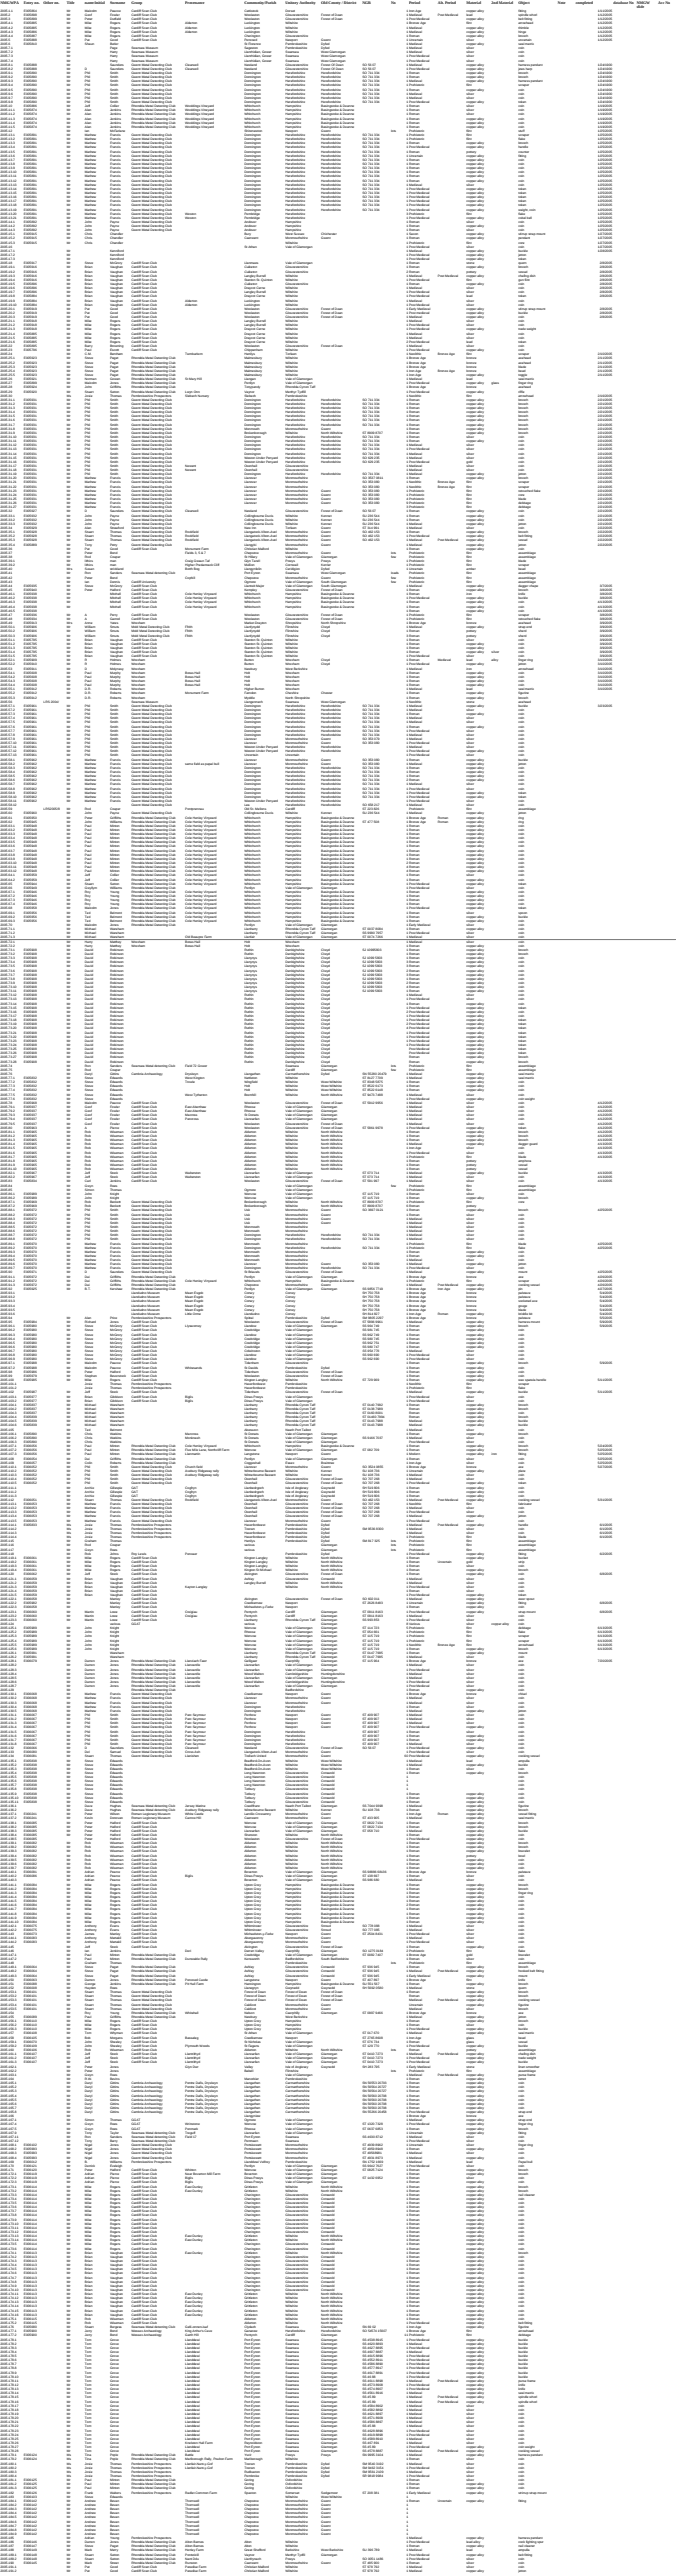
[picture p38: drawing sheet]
<svg xmlns="http://www.w3.org/2000/svg" width="735mm" height="2800mm" viewBox="0 0 735 2800" stroke-linecap="round" stroke-linejoin="round" font-family="sans-serif">
<defs><g id="words">
<g font-size="4.2">
<text x="1" y="4">NMGWPA</text>
<text x="26" y="4">Entry no.</text>
<text x="47" y="4">Other no.</text>
<text x="73" y="4">Title</text>
<text x="92" y="4">name/initial</text>
<text x="120" y="4">Surname</text>
<text x="143" y="4">Group</text>
<text x="201" y="4">Provenance</text>
<text x="266" y="4">Community/Parish</text>
<text x="310" y="4">Unitory Authority</text>
<text x="349" y="4">Old County / District</text>
<text x="394" y="4">NGR</text>
<text x="425" y="4">No</text>
<text x="445" y="4">Period</text>
<text x="476" y="4">Alt. Period</text>
<text x="507" y="4">Material</text>
<text x="534" y="4">2nd Material</text>
<text x="564" y="4">Object</text>
<text x="606" y="4">Note</text>
<text x="626" y="4">completed</text>
<text x="667" y="4">database No</text>
<text x="692" y="4">NMGW</text>
<text x="715" y="4">Acc No</text>
<text x="692" y="9">slide</text>
</g>
<g font-size="3.5">
<text x="1" y="13">2005.1.1</text>
<text x="1" y="18">2005.2</text>
<text x="26" y="13">E005864</text>
<text x="26" y="18">E005898</text>
<text x="73" y="13">Mr</text>
<text x="73" y="18">Mr</text>
<text x="92" y="13">Malcolm</text>
<text x="92" y="18">Geof</text>
<text x="120" y="13">Pascoe</text>
<text x="120" y="18">Fowler</text>
<text x="143" y="13">Cardiff Scan Club</text>
<text x="143" y="18">Cardiff Scan Club</text>
<text x="266" y="13">Cattistock</text>
<text x="266" y="18">Woolaston</text>
<text x="310" y="13">Dorset</text>
<text x="310" y="18">Gloucestershire</text>
<text x="349" y="18">Forest of Dean</text>
<text x="442" y="13">1 Iron Age</text>
<text x="442" y="18">1 Medieval</text>
<text x="476" y="18">Post Medieval</text>
<text x="507" y="13">copper alloy</text>
<text x="507" y="18">lead</text>
<text x="564" y="13">fitting</text>
<text x="564" y="18">spindle whorl</text>
<text x="650" y="13">1/11/2005</text>
<text x="650" y="18">1/12/2005</text>
<text x="1" y="22">2005.3</text>
<text x="26" y="22">E005899</text>
<text x="73" y="22">Mr</text>
<text x="92" y="22">Peter</text>
<text x="120" y="22">Dutfield</text>
<text x="143" y="22">Cardiff Scan Club</text>
<text x="266" y="22">Woolaston</text>
<text x="310" y="22">Gloucestershire</text>
<text x="349" y="22">Forest of Dean</text>
<text x="442" y="22">1 Post Medieval</text>
<text x="507" y="22">copper alloy</text>
<text x="564" y="22">belt fitting</text>
<text x="650" y="22">1/12/2005</text>
<text x="1" y="27">2005.4.1</text>
<text x="26" y="27">E005885</text>
<text x="73" y="27">Mr</text>
<text x="92" y="27">Mike</text>
<text x="120" y="27">Rogers</text>
<text x="143" y="27">Cardiff Scan Club</text>
<text x="201" y="27">Alderton</text>
<text x="266" y="27">Luckington</text>
<text x="310" y="27">Wiltshire</text>
<text x="442" y="27">1 Bronze Age</text>
<text x="507" y="27">flint</text>
<text x="564" y="27">arroehead</text>
<text x="650" y="27">1/12/2005</text>
<text x="1" y="31">2005.4.2</text>
<text x="1" y="36">2005.4.3</text>
<text x="26" y="31">E005885</text>
<text x="26" y="36">E005886</text>
<text x="73" y="31">Mr</text>
<text x="73" y="36">Mr</text>
<text x="92" y="31">Mike</text>
<text x="92" y="36">Mike</text>
<text x="120" y="31">Rogers</text>
<text x="120" y="36">Rogers</text>
<text x="143" y="31">Cardiff Scan Club</text>
<text x="143" y="36">Cardiff Scan Club</text>
<text x="201" y="31">Alderton</text>
<text x="201" y="36">Alderton</text>
<text x="266" y="31">Luckington</text>
<text x="266" y="36">Luckington</text>
<text x="310" y="31">Wiltshire</text>
<text x="310" y="36">Wiltshire</text>
<text x="442" y="31">1 Medieval</text>
<text x="442" y="36">1 Medieval</text>
<text x="507" y="31">copper alloy</text>
<text x="507" y="36">copper alloy</text>
<text x="564" y="31">thimble</text>
<text x="564" y="36">hinge</text>
<text x="650" y="31">1/12/2005</text>
<text x="650" y="36">1/12/2005</text>
<text x="1" y="40">2005.4.4</text>
<text x="26" y="40">E005887</text>
<text x="73" y="40">Mr</text>
<text x="92" y="40">Mike</text>
<text x="120" y="40">Rogers</text>
<text x="143" y="40">Cardiff Scan Club</text>
<text x="266" y="40">Cherington</text>
<text x="310" y="40">Gloucestershire</text>
<text x="442" y="40">1 Roman</text>
<text x="507" y="40">copper alloy</text>
<text x="564" y="40">brooch</text>
<text x="650" y="40">1/12/2005</text>
<text x="1" y="45">2005.5</text>
<text x="26" y="45">E005888</text>
<text x="73" y="45">Mr</text>
<text x="92" y="45">Pat</text>
<text x="120" y="45">Good</text>
<text x="143" y="45">Cardiff Scan Club</text>
<text x="266" y="45">Pencoed</text>
<text x="310" y="45">Newport</text>
<text x="349" y="45">Gwent</text>
<text x="442" y="45">1 Uncertain</text>
<text x="507" y="45">silver</text>
<text x="564" y="45">uncertain</text>
<text x="650" y="45">1/12/2005</text>
<text x="1" y="49">2005.6</text>
<text x="1" y="54">2005.7.1</text>
<text x="26" y="49">E005810</text>
<text x="73" y="49">Mr</text>
<text x="73" y="54">Mr</text>
<text x="92" y="49">Shaun</text>
<text x="120" y="49">Butler</text>
<text x="120" y="54">Page</text>
<text x="143" y="54">Swansea Museum</text>
<text x="266" y="49">St Florence</text>
<text x="266" y="54">Sageston</text>
<text x="310" y="49">Pembrokeshire</text>
<text x="310" y="54">Pembrokeshire</text>
<text x="349" y="49">Dyfed</text>
<text x="349" y="54">Dyfed</text>
<text x="442" y="49">1 Medieval</text>
<text x="442" y="54">1 Medieval</text>
<text x="507" y="49">copper alloy</text>
<text x="507" y="54">silver</text>
<text x="564" y="49">seal matrix</text>
<text x="564" y="54">coin</text>
<text x="1" y="58">2005.7.2</text>
<text x="73" y="58">Mr</text>
<text x="120" y="58">Harry</text>
<text x="143" y="58">Swansea Museum</text>
<text x="266" y="58">Llanrhidian, Gower</text>
<text x="310" y="58">Swansea</text>
<text x="349" y="58">West Glamorgan</text>
<text x="442" y="58">1 Medieval</text>
<text x="507" y="58">silver</text>
<text x="564" y="58">coin</text>
<text x="1" y="63">2005.7.3</text>
<text x="73" y="63">Mr</text>
<text x="120" y="63">Harry</text>
<text x="143" y="63">Swansea Museum</text>
<text x="266" y="63">Llanrhidian, Gower</text>
<text x="310" y="63">Swansea</text>
<text x="349" y="63">West Glamorgan</text>
<text x="442" y="63">1 Post Medieval</text>
<text x="507" y="63">silver</text>
<text x="564" y="63">coin</text>
<text x="1" y="67">2005.7.4</text>
<text x="1" y="72">2005.8.1</text>
<text x="26" y="72">E005888</text>
<text x="73" y="67">Mr</text>
<text x="73" y="72">Mr</text>
<text x="120" y="67">Harry</text>
<text x="120" y="72">Saunders</text>
<text x="143" y="67">Swansea Museum</text>
<text x="143" y="72">Gwent Metal Detecting Club</text>
<text x="201" y="72">Clearwell</text>
<text x="266" y="67">Llanrhidian, Gower</text>
<text x="266" y="72">Newland</text>
<text x="310" y="67">Swansea</text>
<text x="310" y="72">Gloucestershire</text>
<text x="349" y="67">West Glamorgan</text>
<text x="349" y="72">Forest Of Dean</text>
<text x="394" y="72">SO 56 07</text>
<text x="442" y="67">1 Post Medieval</text>
<text x="442" y="72">1 Medieval</text>
<text x="507" y="67">silver</text>
<text x="507" y="72">copper alloy</text>
<text x="564" y="67">coin</text>
<text x="564" y="72">harness pendant</text>
<text x="650" y="72">1/24/1900</text>
<text x="1" y="76">2005.8.2</text>
<text x="26" y="76">E005888</text>
<text x="73" y="76">Mr</text>
<text x="92" y="76">D</text>
<text x="120" y="76">Saunders</text>
<text x="143" y="76">Gwent Metal Detecting Club</text>
<text x="201" y="76">Clearwell</text>
<text x="266" y="76">Newland</text>
<text x="310" y="76">Gloucestershire</text>
<text x="349" y="76">Forest Of Dean</text>
<text x="394" y="76">SO 56 07</text>
<text x="442" y="76">1 Post Medieval</text>
<text x="507" y="76">copper alloy</text>
<text x="564" y="76">jews harp</text>
<text x="650" y="76">1/24/1900</text>
<text x="1" y="81">2005.9.1</text>
<text x="26" y="81">E005890</text>
<text x="73" y="81">Mr</text>
<text x="92" y="81">Phil</text>
<text x="120" y="81">Smith</text>
<text x="143" y="81">Gwent Metal Detecting Club</text>
<text x="266" y="81">Donnington</text>
<text x="310" y="81">Herefordshire</text>
<text x="349" y="81">Herefordshire</text>
<text x="394" y="81">SO 711 334</text>
<text x="442" y="81">1 Roman</text>
<text x="507" y="81">copper alloy</text>
<text x="564" y="81">brooch</text>
<text x="650" y="81">1/24/1900</text>
<text x="1" y="85">2005.9.2</text>
<text x="1" y="90">2005.9.3</text>
<text x="26" y="85">E005890</text>
<text x="26" y="90">E005890</text>
<text x="73" y="85">Mr</text>
<text x="73" y="90">Mr</text>
<text x="92" y="85">Phil</text>
<text x="92" y="90">Phil</text>
<text x="120" y="85">Smith</text>
<text x="120" y="90">Smith</text>
<text x="143" y="85">Gwent Metal Detecting Club</text>
<text x="143" y="90">Gwent Metal Detecting Club</text>
<text x="266" y="85">Donnington</text>
<text x="266" y="90">Donnington</text>
<text x="310" y="85">Herefordshire</text>
<text x="310" y="90">Herefordshire</text>
<text x="349" y="85">Herefordshire</text>
<text x="349" y="90">Herefordshire</text>
<text x="394" y="85">SO 711 334</text>
<text x="394" y="90">SO 711 334</text>
<text x="442" y="85">1 Roman</text>
<text x="442" y="90">1 Medieval</text>
<text x="507" y="85">copper alloy</text>
<text x="507" y="90">copper alloy</text>
<text x="564" y="85">brooch</text>
<text x="564" y="90">harness pendant</text>
<text x="650" y="85">1/24/1900</text>
<text x="650" y="90">1/24/1900</text>
<text x="1" y="94">2005.9.4</text>
<text x="26" y="94">E005890</text>
<text x="73" y="94">Mr</text>
<text x="92" y="94">Phil</text>
<text x="120" y="94">Smith</text>
<text x="143" y="94">Gwent Metal Detecting Club</text>
<text x="266" y="94">Donnington</text>
<text x="310" y="94">Herefordshire</text>
<text x="349" y="94">Herefordshire</text>
<text x="394" y="94">SO 711 334</text>
<text x="442" y="94">1 Prehistoric</text>
<text x="507" y="94">flint</text>
<text x="564" y="94">scraper</text>
<text x="650" y="94">1/24/1900</text>
<text x="1" y="99">2005.9.5</text>
<text x="26" y="99">E005890</text>
<text x="73" y="99">Mr</text>
<text x="92" y="99">Phil</text>
<text x="120" y="99">Smith</text>
<text x="143" y="99">Gwent Metal Detecting Club</text>
<text x="266" y="99">Donnington</text>
<text x="310" y="99">Herefordshire</text>
<text x="349" y="99">Herefordshire</text>
<text x="394" y="99">SO 711 334</text>
<text x="442" y="99">1 Roman</text>
<text x="507" y="99">copper alloy</text>
<text x="564" y="99">coin</text>
<text x="650" y="99">1/24/1900</text>
<text x="1" y="103">2005.9.6</text>
<text x="1" y="108">2005.9.7</text>
<text x="26" y="103">E005890</text>
<text x="26" y="108">E005890</text>
<text x="73" y="103">Mr</text>
<text x="73" y="108">Mr</text>
<text x="92" y="103">Phil</text>
<text x="92" y="108">Phil</text>
<text x="120" y="103">Smith</text>
<text x="120" y="108">Smith</text>
<text x="143" y="103">Gwent Metal Detecting Club</text>
<text x="143" y="108">Gwent Metal Detecting Club</text>
<text x="266" y="103">Donnington</text>
<text x="266" y="108">Donnington</text>
<text x="310" y="103">Herefordshire</text>
<text x="310" y="108">Herefordshire</text>
<text x="349" y="103">Herefordshire</text>
<text x="349" y="108">Herefordshire</text>
<text x="394" y="103">SO 711 334</text>
<text x="394" y="108">SO 711 334</text>
<text x="442" y="103">1 Medieval</text>
<text x="442" y="108">1 Medieval</text>
<text x="507" y="103">silver</text>
<text x="507" y="108">silver</text>
<text x="564" y="103">coin</text>
<text x="564" y="108">coin</text>
<text x="650" y="103">1/24/1900</text>
<text x="650" y="108">1/24/1900</text>
<text x="1" y="112">2005.9.8</text>
<text x="26" y="112">E005890</text>
<text x="73" y="112">Mr</text>
<text x="92" y="112">Phil</text>
<text x="120" y="112">Smith</text>
<text x="143" y="112">Gwent Metal Detecting Club</text>
<text x="266" y="112">Donnington</text>
<text x="310" y="112">Herefordshire</text>
<text x="349" y="112">Herefordshire</text>
<text x="394" y="112">SO 711 334</text>
<text x="442" y="112">1 Post Medieval</text>
<text x="507" y="112">copper alloy</text>
<text x="564" y="112">token</text>
<text x="650" y="112">1/24/1900</text>
<text x="1" y="116">2005.10</text>
<text x="26" y="116">E005886</text>
<text x="73" y="116">Mr</text>
<text x="92" y="116">Jeff</text>
<text x="120" y="116">Collier</text>
<text x="143" y="116">Rhondda Metal Detecting Club</text>
<text x="201" y="116">Wooldings Vineyard</text>
<text x="266" y="116">Whitchurch</text>
<text x="310" y="116">Hampshire</text>
<text x="349" y="116">Basingstoke &amp; Deanne</text>
<text x="442" y="116">1 Roman</text>
<text x="507" y="116">silver</text>
<text x="564" y="116">coin</text>
<text x="650" y="116">1/19/2005</text>
<text x="1" y="121">2005.11.1</text>
<text x="1" y="125">2005.11.2</text>
<text x="26" y="121">E005874</text>
<text x="26" y="125">E005874</text>
<text x="73" y="121">Mr</text>
<text x="73" y="125">Mr</text>
<text x="92" y="121">Alan</text>
<text x="92" y="125">Alan</text>
<text x="120" y="121">Jenkins</text>
<text x="120" y="125">Jenkins</text>
<text x="143" y="121">Rhondda Metal Detecting Club</text>
<text x="143" y="125">Rhondda Metal Detecting Club</text>
<text x="201" y="121">Wooldings Vineyard</text>
<text x="201" y="125">Wooldings Vineyard</text>
<text x="266" y="121">Whitchurch</text>
<text x="266" y="125">Whitchurch</text>
<text x="310" y="121">Hampshire</text>
<text x="310" y="125">Hampshire</text>
<text x="349" y="121">Basingstoke &amp; Deanne</text>
<text x="349" y="125">Basingstoke &amp; Deanne</text>
<text x="442" y="121">1 Roman</text>
<text x="442" y="125">1 Roman</text>
<text x="507" y="121">silver</text>
<text x="507" y="125">silver</text>
<text x="564" y="121">coin</text>
<text x="564" y="125">coin</text>
<text x="650" y="121">1/19/2005</text>
<text x="650" y="125">1/19/2005</text>
<text x="1" y="130">2005.11.3</text>
<text x="26" y="130">E005874</text>
<text x="73" y="130">Mr</text>
<text x="92" y="130">Alan</text>
<text x="120" y="130">Jenkins</text>
<text x="143" y="130">Rhondda Metal Detecting Club</text>
<text x="201" y="130">Wooldings Vineyard</text>
<text x="266" y="130">Whitchurch</text>
<text x="310" y="130">Hampshire</text>
<text x="349" y="130">Basingstoke &amp; Deanne</text>
<text x="442" y="130">1 Roman</text>
<text x="507" y="130">copper alloy</text>
<text x="564" y="130">coin</text>
<text x="650" y="130">1/19/2005</text>
<text x="1" y="134">2005.11.4</text>
<text x="26" y="134">E005874</text>
<text x="73" y="134">Mr</text>
<text x="92" y="134">Alan</text>
<text x="120" y="134">Jenkins</text>
<text x="143" y="134">Rhondda Metal Detecting Club</text>
<text x="201" y="134">Wooldings Vineyard</text>
<text x="266" y="134">Whitchurch</text>
<text x="310" y="134">Hampshire</text>
<text x="349" y="134">Basingstoke &amp; Deanne</text>
<text x="442" y="134">1 Roman</text>
<text x="507" y="134">copper alloy</text>
<text x="564" y="134">coin</text>
<text x="650" y="134">1/19/2005</text>
<text x="1" y="139">2005.11.5</text>
<text x="1" y="143">2005.12</text>
<text x="26" y="139">E005874</text>
<text x="73" y="139">Mr</text>
<text x="73" y="143">Mr</text>
<text x="92" y="139">Alan</text>
<text x="92" y="143">Ian</text>
<text x="120" y="139">Jenkins</text>
<text x="120" y="143">McFarlane</text>
<text x="143" y="139">Rhondda Metal Detecting Club</text>
<text x="201" y="139">Wooldings Vineyard</text>
<text x="266" y="139">Whitchurch</text>
<text x="266" y="143">Shirenewton</text>
<text x="310" y="139">Hampshire</text>
<text x="310" y="143">Newport</text>
<text x="349" y="139">Basingstoke &amp; Deanne</text>
<text x="349" y="143">Gwent</text>
<text x="425" y="143">lots</text>
<text x="442" y="139">1 Roman</text>
<text x="445" y="143">Prehistoric</text>
<text x="507" y="139">copper alloy</text>
<text x="507" y="143">flint</text>
<text x="564" y="139">coin</text>
<text x="564" y="143">stuff</text>
<text x="650" y="139">1/19/2005</text>
<text x="650" y="143">1/25/2005</text>
<text x="1" y="148">2005.13.1</text>
<text x="26" y="148">E005891</text>
<text x="73" y="148">Mr</text>
<text x="92" y="148">Mathew</text>
<text x="120" y="148">Francis</text>
<text x="143" y="148">Gwent Metal Detecting Club</text>
<text x="266" y="148">Donnington</text>
<text x="310" y="148">Herefordshire</text>
<text x="349" y="148">Herefordshire</text>
<text x="394" y="148">SO 711 334</text>
<text x="442" y="148">1 Prehistoric</text>
<text x="507" y="148">flint</text>
<text x="564" y="148">scraper</text>
<text x="650" y="148">1/25/2005</text>
<text x="1" y="152">2005.13.2</text>
<text x="26" y="152">E005891</text>
<text x="73" y="152">Mr</text>
<text x="92" y="152">Mathew</text>
<text x="120" y="152">Francis</text>
<text x="143" y="152">Gwent Metal Detecting Club</text>
<text x="266" y="152">Donnington</text>
<text x="310" y="152">Herefordshire</text>
<text x="349" y="152">Herefordshire</text>
<text x="394" y="152">SO 711 334</text>
<text x="442" y="152">1 Prehistoric</text>
<text x="507" y="152">flint</text>
<text x="564" y="152">flake</text>
<text x="650" y="152">1/25/2005</text>
<text x="1" y="157">2005.13.3</text>
<text x="1" y="161">2005.13.4</text>
<text x="26" y="157">E005891</text>
<text x="26" y="161">E005891</text>
<text x="73" y="157">Mr</text>
<text x="73" y="161">Mr</text>
<text x="92" y="157">Mathew</text>
<text x="92" y="161">Mathew</text>
<text x="120" y="157">Francis</text>
<text x="120" y="161">Francis</text>
<text x="143" y="157">Gwent Metal Detecting Club</text>
<text x="143" y="161">Gwent Metal Detecting Club</text>
<text x="266" y="157">Donnington</text>
<text x="266" y="161">Donnington</text>
<text x="310" y="157">Herefordshire</text>
<text x="310" y="161">Herefordshire</text>
<text x="349" y="157">Herefordshire</text>
<text x="349" y="161">Herefordshire</text>
<text x="394" y="157">SO 711 334</text>
<text x="394" y="161">SO 711 334</text>
<text x="442" y="157">1 Roman</text>
<text x="442" y="161">1 Post Medieval</text>
<text x="507" y="157">copper alloy</text>
<text x="507" y="161">copper alloy</text>
<text x="564" y="157">brooch</text>
<text x="564" y="161">handle</text>
<text x="650" y="157">1/25/2005</text>
<text x="650" y="161">1/25/2005</text>
<text x="1" y="166">2005.13.5</text>
<text x="26" y="166">E005891</text>
<text x="73" y="166">Mr</text>
<text x="92" y="166">Mathew</text>
<text x="120" y="166">Francis</text>
<text x="143" y="166">Gwent Metal Detecting Club</text>
<text x="266" y="166">Donnington</text>
<text x="310" y="166">Herefordshire</text>
<text x="349" y="166">Herefordshire</text>
<text x="394" y="166">SO 711 334</text>
<text x="442" y="166">1 Roman</text>
<text x="507" y="166">pottery</text>
<text x="564" y="166">counter</text>
<text x="650" y="166">1/25/2005</text>
<text x="1" y="170">2005.13.6</text>
<text x="26" y="170">E005891</text>
<text x="73" y="170">Mr</text>
<text x="92" y="170">Mathew</text>
<text x="120" y="170">Francis</text>
<text x="143" y="170">Gwent Metal Detecting Club</text>
<text x="266" y="170">Donnington</text>
<text x="310" y="170">Herefordshire</text>
<text x="349" y="170">Herefordshire</text>
<text x="394" y="170">SO 711 334</text>
<text x="442" y="170">1 Uncertain</text>
<text x="507" y="170">copper alloy</text>
<text x="564" y="170">fitting</text>
<text x="650" y="170">1/25/2005</text>
<text x="1" y="175">2005.13.7</text>
<text x="1" y="179">2005.13.8</text>
<text x="26" y="175">E005891</text>
<text x="26" y="179">E005891</text>
<text x="73" y="175">Mr</text>
<text x="73" y="179">Mr</text>
<text x="92" y="175">Mathew</text>
<text x="92" y="179">Mathew</text>
<text x="120" y="175">Francis</text>
<text x="120" y="179">Francis</text>
<text x="143" y="175">Gwent Metal Detecting Club</text>
<text x="143" y="179">Gwent Metal Detecting Club</text>
<text x="266" y="175">Donnington</text>
<text x="266" y="179">Donnington</text>
<text x="310" y="175">Herefordshire</text>
<text x="310" y="179">Herefordshire</text>
<text x="349" y="175">Herefordshire</text>
<text x="349" y="179">Herefordshire</text>
<text x="394" y="175">SO 711 334</text>
<text x="394" y="179">SO 711 334</text>
<text x="442" y="175">1 Roman</text>
<text x="442" y="179">1 Roman</text>
<text x="507" y="175">copper alloy</text>
<text x="507" y="179">copper alloy</text>
<text x="564" y="175">coin</text>
<text x="564" y="179">coin</text>
<text x="650" y="175">1/25/2005</text>
<text x="650" y="179">1/25/2005</text>
<text x="1" y="184">2005.13.9</text>
<text x="26" y="184">E005891</text>
<text x="73" y="184">Mr</text>
<text x="92" y="184">Mathew</text>
<text x="120" y="184">Francis</text>
<text x="143" y="184">Gwent Metal Detecting Club</text>
<text x="266" y="184">Donnington</text>
<text x="310" y="184">Herefordshire</text>
<text x="349" y="184">Herefordshire</text>
<text x="394" y="184">SO 711 334</text>
<text x="442" y="184">1 Roman</text>
<text x="507" y="184">copper alloy</text>
<text x="564" y="184">coin</text>
<text x="650" y="184">1/25/2005</text>
<text x="1" y="188">2005.13.10</text>
<text x="26" y="188">E005891</text>
<text x="73" y="188">Mr</text>
<text x="92" y="188">Mathew</text>
<text x="120" y="188">Francis</text>
<text x="143" y="188">Gwent Metal Detecting Club</text>
<text x="266" y="188">Donnington</text>
<text x="310" y="188">Herefordshire</text>
<text x="349" y="188">Herefordshire</text>
<text x="394" y="188">SO 711 334</text>
<text x="442" y="188">1 Roman</text>
<text x="507" y="188">copper alloy</text>
<text x="564" y="188">coin</text>
<text x="650" y="188">1/25/2005</text>
<text x="1" y="193">2005.13.11</text>
<text x="1" y="197">2005.13.12</text>
<text x="26" y="193">E005891</text>
<text x="26" y="197">E005891</text>
<text x="73" y="193">Mr</text>
<text x="73" y="197">Mr</text>
<text x="92" y="193">Mathew</text>
<text x="92" y="197">Mathew</text>
<text x="120" y="193">Francis</text>
<text x="120" y="197">Francis</text>
<text x="143" y="193">Gwent Metal Detecting Club</text>
<text x="143" y="197">Gwent Metal Detecting Club</text>
<text x="266" y="193">Donnington</text>
<text x="266" y="197">Donnington</text>
<text x="310" y="193">Herefordshire</text>
<text x="310" y="197">Herefordshire</text>
<text x="349" y="193">Herefordshire</text>
<text x="349" y="197">Herefordshire</text>
<text x="394" y="193">SO 711 334</text>
<text x="394" y="197">SO 711 334</text>
<text x="442" y="193">1 Roman</text>
<text x="442" y="197">1 Roman</text>
<text x="507" y="193">copper alloy</text>
<text x="507" y="197">copper alloy</text>
<text x="564" y="193">coin</text>
<text x="564" y="197">coin</text>
<text x="650" y="193">1/25/2005</text>
<text x="650" y="197">1/25/2005</text>
<text x="1" y="202">2005.13.13</text>
<text x="26" y="202">E005891</text>
<text x="73" y="202">Mr</text>
<text x="92" y="202">Mathew</text>
<text x="120" y="202">Francis</text>
<text x="143" y="202">Gwent Metal Detecting Club</text>
<text x="266" y="202">Donnington</text>
<text x="310" y="202">Herefordshire</text>
<text x="349" y="202">Herefordshire</text>
<text x="394" y="202">SO 711 334</text>
<text x="442" y="202">1 Medieval</text>
<text x="507" y="202">silver</text>
<text x="564" y="202">coin</text>
<text x="650" y="202">1/25/2005</text>
<text x="1" y="206">2005.13.14</text>
<text x="26" y="206">E005891</text>
<text x="73" y="206">Mr</text>
<text x="92" y="206">Mathew</text>
<text x="120" y="206">Francis</text>
<text x="143" y="206">Gwent Metal Detecting Club</text>
<text x="266" y="206">Donnington</text>
<text x="310" y="206">Herefordshire</text>
<text x="349" y="206">Herefordshire</text>
<text x="394" y="206">SO 711 334</text>
<text x="442" y="206">1 Post Medieval</text>
<text x="507" y="206">copper alloy</text>
<text x="564" y="206">token</text>
<text x="650" y="206">1/25/2005</text>
<text x="1" y="211">2005.13.15</text>
<text x="1" y="215">2005.13.16</text>
<text x="26" y="211">E005891</text>
<text x="26" y="215">E005891</text>
<text x="73" y="211">Mr</text>
<text x="73" y="215">Mr</text>
<text x="92" y="211">Mathew</text>
<text x="92" y="215">Mathew</text>
<text x="120" y="211">Francis</text>
<text x="120" y="215">Francis</text>
<text x="143" y="211">Gwent Metal Detecting Club</text>
<text x="143" y="215">Gwent Metal Detecting Club</text>
<text x="266" y="211">Donnington</text>
<text x="266" y="215">Donnington</text>
<text x="310" y="211">Herefordshire</text>
<text x="310" y="215">Herefordshire</text>
<text x="349" y="211">Herefordshire</text>
<text x="349" y="215">Herefordshire</text>
<text x="394" y="211">SO 711 334</text>
<text x="394" y="215">SO 711 334</text>
<text x="442" y="211">1 Post Medieval</text>
<text x="442" y="215">1 Post Medieval</text>
<text x="507" y="211">copper alloy</text>
<text x="507" y="215">copper alloy</text>
<text x="564" y="211">token</text>
<text x="564" y="215">token</text>
<text x="650" y="211">1/25/2005</text>
<text x="650" y="215">1/25/2005</text>
<text x="1" y="220">2005.13.17</text>
<text x="26" y="220">E005891</text>
<text x="73" y="220">Mr</text>
<text x="92" y="220">Mathew</text>
<text x="120" y="220">Francis</text>
<text x="143" y="220">Gwent Metal Detecting Club</text>
<text x="266" y="220">Donnington</text>
<text x="310" y="220">Herefordshire</text>
<text x="349" y="220">Herefordshire</text>
<text x="394" y="220">SO 711 334</text>
<text x="442" y="220">1 Post Medieval</text>
<text x="507" y="220">copper alloy</text>
<text x="564" y="220">token</text>
<text x="650" y="220">1/25/2005</text>
<text x="1" y="224">2005.13.18</text>
<text x="26" y="224">E005891</text>
<text x="73" y="224">Mr</text>
<text x="92" y="224">Mathew</text>
<text x="120" y="224">Francis</text>
<text x="143" y="224">Gwent Metal Detecting Club</text>
<text x="266" y="224">Donnington</text>
<text x="310" y="224">Herefordshire</text>
<text x="349" y="224">Herefordshire</text>
<text x="394" y="224">SO 711 334</text>
<text x="442" y="224">1 Post Medieval</text>
<text x="507" y="224">copper alloy</text>
<text x="564" y="224">token</text>
<text x="650" y="224">1/25/2005</text>
<text x="1" y="229">2005.13.19</text>
<text x="1" y="233">2005.13.20</text>
<text x="26" y="229">E005891</text>
<text x="26" y="233">E005891</text>
<text x="73" y="229">Mr</text>
<text x="73" y="233">Mr</text>
<text x="92" y="229">Mathew</text>
<text x="92" y="233">Mathew</text>
<text x="120" y="229">Francis</text>
<text x="120" y="233">Francis</text>
<text x="143" y="229">Gwent Metal Detecting Club</text>
<text x="143" y="233">Gwent Metal Detecting Club</text>
<text x="201" y="233">Weston</text>
<text x="266" y="229">Donnington</text>
<text x="266" y="233">Pembridge</text>
<text x="310" y="229">Herefordshire</text>
<text x="310" y="233">Herefordshire</text>
<text x="349" y="229">Herefordshire</text>
<text x="394" y="229">SO 711 334</text>
<text x="442" y="229">1 Post Medieval</text>
<text x="442" y="233">3 Prehistoric</text>
<text x="507" y="229">copper alloy</text>
<text x="507" y="233">flint</text>
<text x="564" y="229">weight, coin</text>
<text x="564" y="233">flake</text>
<text x="650" y="229">1/25/2005</text>
<text x="650" y="233">1/25/2005</text>
<text x="1" y="238">2005.13.21</text>
<text x="26" y="238">E005891</text>
<text x="73" y="238">Mr</text>
<text x="92" y="238">Mathew</text>
<text x="120" y="238">Francis</text>
<text x="143" y="238">Gwent Metal Detecting Club</text>
<text x="201" y="238">Weston</text>
<text x="266" y="238">Pembridge</text>
<text x="310" y="238">Herefordshire</text>
<text x="442" y="238">1 Post Medieval</text>
<text x="507" y="238">copper alloy</text>
<text x="564" y="238">coital bell</text>
<text x="650" y="238">1/25/2005</text>
<text x="1" y="242">2005.14.1</text>
<text x="26" y="242">E005892</text>
<text x="73" y="242">Mr</text>
<text x="92" y="242">John</text>
<text x="120" y="242">Payne</text>
<text x="143" y="242">Gwent Metal Detecting Club</text>
<text x="266" y="242">Andover</text>
<text x="310" y="242">Hampshire</text>
<text x="442" y="242">1 Roman</text>
<text x="507" y="242">silver</text>
<text x="564" y="242">coin</text>
<text x="650" y="242">1/25/2005</text>
<text x="1" y="247">2005.14.2</text>
<text x="1" y="251">2005.14.3</text>
<text x="26" y="247">E005892</text>
<text x="26" y="251">E005892</text>
<text x="73" y="247">Mr</text>
<text x="73" y="251">Mr</text>
<text x="92" y="247">John</text>
<text x="92" y="251">John</text>
<text x="120" y="247">Payne</text>
<text x="120" y="251">Payne</text>
<text x="143" y="247">Gwent Metal Detecting Club</text>
<text x="143" y="251">Gwent Metal Detecting Club</text>
<text x="266" y="247">Andover</text>
<text x="266" y="251">Andover</text>
<text x="310" y="247">Hampshire</text>
<text x="310" y="251">Hampshire</text>
<text x="442" y="247">1 Roman</text>
<text x="442" y="251">1 Roman</text>
<text x="507" y="247">copper alloy</text>
<text x="507" y="251">silver</text>
<text x="564" y="247">coin</text>
<text x="564" y="251">coin</text>
<text x="650" y="247">1/25/2005</text>
<text x="650" y="251">1/25/2005</text>
<text x="1" y="256">2005.15.1</text>
<text x="26" y="256">E005915</text>
<text x="73" y="256">Mr</text>
<text x="92" y="256">Chris</text>
<text x="120" y="256">Chandler</text>
<text x="266" y="256">Bury</text>
<text x="310" y="256">West Sussex</text>
<text x="349" y="256">Chichester</text>
<text x="442" y="256">1 Saxon</text>
<text x="507" y="256">copper alloy</text>
<text x="564" y="256">stirrup strap mount</text>
<text x="650" y="256">1/27/2005</text>
<text x="1" y="260">2005.15.2</text>
<text x="26" y="260">E005915</text>
<text x="73" y="260">Mr</text>
<text x="92" y="260">Chris</text>
<text x="120" y="260">Chandler</text>
<text x="266" y="260">Caerwent</text>
<text x="310" y="260">Monmouthshire</text>
<text x="349" y="260">Gwent</text>
<text x="442" y="260">1 Roman</text>
<text x="507" y="260">copper alloy</text>
<text x="564" y="260">pendant</text>
<text x="650" y="260">1/27/2005</text>
<text x="1" y="265">2005.15.3</text>
<text x="1" y="269">2005.16</text>
<text x="26" y="265">E005915</text>
<text x="73" y="265">Mr</text>
<text x="92" y="265">Chris</text>
<text x="120" y="265">Chandler</text>
<text x="266" y="269">St Athan</text>
<text x="310" y="265">Wiltshire</text>
<text x="310" y="269">Vale of Glamorgan</text>
<text x="442" y="265">1 Prehistoric</text>
<text x="442" y="269">1 Post Medieval</text>
<text x="507" y="265">flint</text>
<text x="507" y="269">silver</text>
<text x="564" y="265">core</text>
<text x="564" y="269">coin</text>
<text x="650" y="265">1/27/2005</text>
<text x="650" y="269">1/27/2005</text>
<text x="1" y="274">2005.17.1</text>
<text x="73" y="274">Mr</text>
<text x="120" y="274">Kenniford</text>
<text x="442" y="274">1 Medieval</text>
<text x="507" y="274">copper alloy</text>
<text x="564" y="274">buckle</text>
<text x="650" y="274">1/28/2005</text>
<text x="1" y="278">2005.17.2</text>
<text x="73" y="278">Mr</text>
<text x="120" y="278">Kenniford</text>
<text x="442" y="278">1 Post Medieval</text>
<text x="507" y="278">copper alloy</text>
<text x="564" y="278">jetton</text>
<text x="1" y="283">2005.17.3</text>
<text x="1" y="287">2005.18</text>
<text x="26" y="287">E005917</text>
<text x="73" y="283">Mr</text>
<text x="73" y="287">Mr</text>
<text x="92" y="287">Steve</text>
<text x="120" y="283">Kenniford</text>
<text x="120" y="287">McGrory</text>
<text x="143" y="287">Cardiff Scan Club</text>
<text x="266" y="287">Llanmaes</text>
<text x="310" y="287">Vale of Glamorgan</text>
<text x="442" y="283">1 Post Medieval</text>
<text x="442" y="287">1 Roman</text>
<text x="507" y="283">copper alloy</text>
<text x="507" y="287">stone</text>
<text x="564" y="283">token</text>
<text x="564" y="287">quern</text>
<text x="652" y="287">2/8/2005</text>
<text x="1" y="292">2005.19.1</text>
<text x="26" y="292">E005916</text>
<text x="73" y="292">Mr</text>
<text x="92" y="292">Brian</text>
<text x="120" y="292">Vaughan</text>
<text x="143" y="292">Cardiff Scan Club</text>
<text x="266" y="292">Culketon</text>
<text x="310" y="292">Gloucestershire</text>
<text x="442" y="292">1 Roman</text>
<text x="507" y="292">copper alloy</text>
<text x="564" y="292">brooch</text>
<text x="652" y="292">2/8/2005</text>
<text x="1" y="296">2005.19.2</text>
<text x="26" y="296">E005916</text>
<text x="73" y="296">Mr</text>
<text x="92" y="296">Brian</text>
<text x="120" y="296">Vaughan</text>
<text x="143" y="296">Cardiff Scan Club</text>
<text x="266" y="296">Culketon</text>
<text x="310" y="296">Gloucestershire</text>
<text x="442" y="296">2 Roman</text>
<text x="507" y="296">pottery</text>
<text x="564" y="296">vessel</text>
<text x="652" y="296">2/8/2005</text>
<text x="1" y="301">2005.19.3</text>
<text x="1" y="305">2005.19.4</text>
<text x="26" y="301">E005916</text>
<text x="26" y="305">E005916</text>
<text x="73" y="301">Mr</text>
<text x="73" y="305">Mr</text>
<text x="92" y="301">Brian</text>
<text x="92" y="305">Brian</text>
<text x="120" y="301">Vaughan</text>
<text x="120" y="305">Vaughan</text>
<text x="143" y="301">Cardiff Scan Club</text>
<text x="143" y="305">Cardiff Scan Club</text>
<text x="266" y="301">Langley Burrell</text>
<text x="266" y="305">Stanton St. Quinton</text>
<text x="310" y="301">Wiltshire</text>
<text x="310" y="305">Wiltshire</text>
<text x="442" y="301">1 Medieval</text>
<text x="442" y="305">1 Post Medieval</text>
<text x="476" y="301">Post Medieval</text>
<text x="507" y="301">copper alloy</text>
<text x="507" y="305">flint</text>
<text x="564" y="301">chafing dish</text>
<text x="564" y="305">gun flint</text>
<text x="652" y="301">2/8/2005</text>
<text x="652" y="305">2/8/2005</text>
<text x="1" y="310">2005.19.5</text>
<text x="26" y="310">E005896</text>
<text x="73" y="310">Mr</text>
<text x="92" y="310">Brian</text>
<text x="120" y="310">Vaughan</text>
<text x="143" y="310">Cardiff Scan Club</text>
<text x="266" y="310">Culketon</text>
<text x="310" y="310">Gloucestershire</text>
<text x="442" y="310">1 Roman</text>
<text x="507" y="310">copper alloy</text>
<text x="564" y="310">coin</text>
<text x="652" y="310">2/8/2005</text>
<text x="1" y="314">2005.19.6</text>
<text x="26" y="314">E005896</text>
<text x="73" y="314">Mr</text>
<text x="92" y="314">Brian</text>
<text x="120" y="314">Vaughan</text>
<text x="143" y="314">Cardiff Scan Club</text>
<text x="266" y="314">Draycot Cerne</text>
<text x="310" y="314">Wiltshire</text>
<text x="442" y="314">1 Medieval</text>
<text x="507" y="314">silver</text>
<text x="564" y="314">coin</text>
<text x="652" y="314">2/8/2005</text>
<text x="1" y="319">2005.19.7</text>
<text x="1" y="323">2005.19.8</text>
<text x="26" y="319">E005896</text>
<text x="26" y="323">E005884</text>
<text x="73" y="319">Mr</text>
<text x="73" y="323">Mr</text>
<text x="92" y="319">Brian</text>
<text x="92" y="323">Brian</text>
<text x="120" y="319">Vaughan</text>
<text x="120" y="323">Vaughan</text>
<text x="143" y="319">Cardiff Scan Club</text>
<text x="143" y="323">Cardiff Scan Club</text>
<text x="266" y="319">Langley Burrell</text>
<text x="266" y="323">Draycot Cerne</text>
<text x="310" y="319">Wiltshire</text>
<text x="310" y="323">Wiltshire</text>
<text x="442" y="319">1 Post Medieval</text>
<text x="442" y="323">1 Post Medieval</text>
<text x="507" y="319">silver</text>
<text x="507" y="323">lead</text>
<text x="564" y="319">coin</text>
<text x="564" y="323">token</text>
<text x="652" y="319">2/8/2005</text>
<text x="652" y="323">2/8/2005</text>
<text x="1" y="328">2005.19.9</text>
<text x="26" y="328">E005884</text>
<text x="73" y="328">Mr</text>
<text x="92" y="328">Brian</text>
<text x="120" y="328">Vaughan</text>
<text x="143" y="328">Cardiff Scan Club</text>
<text x="201" y="328">Alderton</text>
<text x="266" y="328">Luckington</text>
<text x="310" y="328">Wiltshire</text>
<text x="442" y="328">1 Medieval</text>
<text x="507" y="328">silver</text>
<text x="564" y="328">coin</text>
<text x="1" y="332">2005.19.10</text>
<text x="26" y="332">E005884</text>
<text x="73" y="332">Mr</text>
<text x="92" y="332">Brian</text>
<text x="120" y="332">Vaughan</text>
<text x="143" y="332">Cardiff Scan Club</text>
<text x="201" y="332">Alderton</text>
<text x="266" y="332">Luckington</text>
<text x="310" y="332">Wiltshire</text>
<text x="442" y="332">1 Post Medieval</text>
<text x="507" y="332">silver</text>
<text x="564" y="332">coin</text>
<text x="1" y="337">2005.20.1</text>
<text x="1" y="341">2005.20.2</text>
<text x="26" y="337">E005919</text>
<text x="26" y="341">E005919</text>
<text x="73" y="337">Mr</text>
<text x="73" y="341">Mr</text>
<text x="92" y="337">Pat</text>
<text x="92" y="341">Pat</text>
<text x="120" y="337">Good</text>
<text x="120" y="341">Good</text>
<text x="143" y="337">Cardiff Scan Club</text>
<text x="143" y="341">Cardiff Scan Club</text>
<text x="266" y="337">Woolaston</text>
<text x="266" y="341">Woolaston</text>
<text x="310" y="337">Gloucestershire</text>
<text x="310" y="341">Gloucestershire</text>
<text x="349" y="337">Forest of Dean</text>
<text x="349" y="341">Forest of Dean</text>
<text x="442" y="337">1 Early Medieval</text>
<text x="442" y="341">1 Post medieval</text>
<text x="507" y="337">copper alloy</text>
<text x="507" y="341">copper alloy</text>
<text x="564" y="337">stirrup strap mount</text>
<text x="564" y="341">buckle</text>
<text x="652" y="337">2/8/2005</text>
<text x="652" y="341">2/8/2005</text>
<text x="1" y="346">2005.20.3</text>
<text x="26" y="346">E005919</text>
<text x="73" y="346">Mr</text>
<text x="92" y="346">Pat</text>
<text x="120" y="346">Good</text>
<text x="143" y="346">Cardiff Scan Club</text>
<text x="266" y="346">Woolaston</text>
<text x="310" y="346">Gloucestershire</text>
<text x="349" y="346">Forest of Dean</text>
<text x="442" y="346">1 Medieval</text>
<text x="507" y="346">copper alloy</text>
<text x="564" y="346">coin</text>
<text x="652" y="346">2/8/2005</text>
<text x="1" y="350">2005.21.1</text>
<text x="26" y="350">E005918</text>
<text x="73" y="350">Mr</text>
<text x="92" y="350">Mike</text>
<text x="120" y="350">Rogers</text>
<text x="143" y="350">Cardiff Scan Club</text>
<text x="266" y="350">Langley Burrell</text>
<text x="310" y="350">Wiltshire</text>
<text x="442" y="350">1 Medieval</text>
<text x="507" y="350">silver</text>
<text x="564" y="350">coin</text>
<text x="1" y="355">2005.21.2</text>
<text x="1" y="359">2005.21.3</text>
<text x="26" y="355">E005918</text>
<text x="26" y="359">E005918</text>
<text x="73" y="355">Mr</text>
<text x="73" y="359">Mr</text>
<text x="92" y="355">Mike</text>
<text x="92" y="359">Mike</text>
<text x="120" y="355">Rogers</text>
<text x="120" y="359">Rogers</text>
<text x="143" y="355">Cardiff Scan Club</text>
<text x="143" y="359">Cardiff Scan Club</text>
<text x="266" y="355">Langley Burrell</text>
<text x="266" y="359">Draycot Cerne</text>
<text x="310" y="355">Wiltshire</text>
<text x="310" y="359">Wiltshire</text>
<text x="442" y="355">1 Post Medieval</text>
<text x="442" y="359">1 Post Medieval</text>
<text x="507" y="355">silver</text>
<text x="507" y="359">copper alloy</text>
<text x="564" y="355">coin</text>
<text x="564" y="359">trade weight</text>
<text x="1" y="364">2005.21.4</text>
<text x="26" y="364">E005885</text>
<text x="73" y="364">Mr</text>
<text x="92" y="364">Mike</text>
<text x="120" y="364">Rogers</text>
<text x="143" y="364">Cardiff Scan Club</text>
<text x="266" y="364">Draycot Cerne</text>
<text x="310" y="364">Wiltshire</text>
<text x="442" y="364">1 Medieval</text>
<text x="507" y="364">silver</text>
<text x="564" y="364">coin</text>
<text x="1" y="368">2005.21.5</text>
<text x="26" y="368">E005885</text>
<text x="73" y="368">Mr</text>
<text x="92" y="368">Mike</text>
<text x="120" y="368">Rogers</text>
<text x="143" y="368">Cardiff Scan Club</text>
<text x="266" y="368">Draycot Cerne</text>
<text x="310" y="368">Wiltshire</text>
<text x="442" y="368">1 Medieval</text>
<text x="507" y="368">silver</text>
<text x="564" y="368">coin</text>
<text x="1" y="373">2005.21.6</text>
<text x="1" y="377">2005.22</text>
<text x="26" y="373">E005885</text>
<text x="26" y="377">E005895</text>
<text x="73" y="373">Mr</text>
<text x="73" y="377">Mr</text>
<text x="92" y="373">Mike</text>
<text x="92" y="377">Barry</text>
<text x="120" y="373">Rogers</text>
<text x="120" y="377">Browning</text>
<text x="143" y="373">Cardiff Scan Club</text>
<text x="143" y="377">Cardiff Scan Club</text>
<text x="266" y="373">Draycot Cerne</text>
<text x="266" y="377">Woolaston</text>
<text x="310" y="373">Wiltshire</text>
<text x="310" y="377">Gloucestershire</text>
<text x="349" y="377">Forest of Dean</text>
<text x="442" y="373">2 Post Medieval</text>
<text x="442" y="377">1 Medieval</text>
<text x="507" y="373">lead</text>
<text x="507" y="377">silver</text>
<text x="564" y="373">token</text>
<text x="564" y="377">coin</text>
<text x="1" y="382">2005.23</text>
<text x="26" y="382">E005796</text>
<text x="73" y="382">Mr</text>
<text x="92" y="382">Paul</text>
<text x="120" y="382">Escott</text>
<text x="143" y="382">Cardiff Scan Club</text>
<text x="266" y="382">Chippenham</text>
<text x="310" y="382">Wiltshire</text>
<text x="442" y="382">1 Post Medieval</text>
<text x="507" y="382">copper alloy</text>
<text x="564" y="382">coin</text>
<text x="1" y="386">2005.24</text>
<text x="73" y="386">Mr</text>
<text x="92" y="386">C.M.</text>
<text x="120" y="386">Bentham</text>
<text x="201" y="386">Twmbarlwm</text>
<text x="266" y="386">Henllys</text>
<text x="310" y="386">Torfaen</text>
<text x="442" y="386">1 Neolithic</text>
<text x="476" y="386">Bronze Age</text>
<text x="507" y="386">flint</text>
<text x="564" y="386">scraper</text>
<text x="650" y="386">2/10/2005</text>
<text x="1" y="391">2005.25.1</text>
<text x="1" y="395">2005.25.2</text>
<text x="26" y="391">E005923</text>
<text x="26" y="395">E005923</text>
<text x="73" y="391">Mr</text>
<text x="73" y="395">Mr</text>
<text x="92" y="391">Steve</text>
<text x="92" y="395">Steve</text>
<text x="120" y="391">Paget</text>
<text x="120" y="395">Paget</text>
<text x="143" y="391">Rhondda Metal Detecting Club</text>
<text x="143" y="395">Rhondda Metal Detecting Club</text>
<text x="266" y="391">Malmesbury</text>
<text x="266" y="395">Malmesbury</text>
<text x="310" y="391">Wiltshire</text>
<text x="310" y="395">Wiltshire</text>
<text x="442" y="391">1 Bronze Age</text>
<text x="442" y="395">1 Bronze Age</text>
<text x="507" y="391">bronze</text>
<text x="507" y="395">bronze</text>
<text x="564" y="391">axehead</text>
<text x="564" y="395">axehead</text>
<text x="650" y="391">2/11/2005</text>
<text x="650" y="395">2/11/2005</text>
<text x="1" y="400">2005.25.3</text>
<text x="26" y="400">E005923</text>
<text x="73" y="400">Mr</text>
<text x="92" y="400">Steve</text>
<text x="120" y="400">Paget</text>
<text x="143" y="400">Rhondda Metal Detecting Club</text>
<text x="266" y="400">Malmesbury</text>
<text x="310" y="400">Wiltshire</text>
<text x="442" y="400">1 Bronze Age</text>
<text x="507" y="400">bronze</text>
<text x="564" y="400">blade</text>
<text x="650" y="400">2/11/2005</text>
<text x="1" y="404">2005.25.4</text>
<text x="26" y="404">E005923</text>
<text x="73" y="404">Mr</text>
<text x="92" y="404">Steve</text>
<text x="120" y="404">Paget</text>
<text x="143" y="404">Rhondda Metal Detecting Club</text>
<text x="266" y="404">Malmesbury</text>
<text x="310" y="404">Wiltshire</text>
<text x="442" y="404">1 Iron Age</text>
<text x="476" y="404">Bronze Age</text>
<text x="507" y="404">bronze</text>
<text x="564" y="404">bead</text>
<text x="650" y="404">2/11/2005</text>
<text x="1" y="409">2005.25.5</text>
<text x="1" y="413">2005.26</text>
<text x="26" y="409">E005923</text>
<text x="26" y="413">E005921</text>
<text x="73" y="409">Mr</text>
<text x="73" y="413">Mr</text>
<text x="92" y="409">Steve</text>
<text x="92" y="413">Norman</text>
<text x="120" y="409">Paget</text>
<text x="120" y="413">Gowen</text>
<text x="143" y="409">Rhondda Metal Detecting Club</text>
<text x="143" y="413">Rhondda Metal Detecting Club</text>
<text x="201" y="413">St Mary Hill</text>
<text x="266" y="409">Malmesbury</text>
<text x="266" y="413">Llangan</text>
<text x="310" y="409">Wiltshire</text>
<text x="310" y="413">Vale of Glamorgan</text>
<text x="442" y="409">1 Iron Age</text>
<text x="442" y="413">1 Medieval</text>
<text x="507" y="409">copper alloy</text>
<text x="507" y="413">lead</text>
<text x="564" y="409">toggle</text>
<text x="564" y="413">seal matrix</text>
<text x="650" y="409">2/11/2005</text>
<text x="1" y="418">2005.27</text>
<text x="26" y="418">E005899</text>
<text x="73" y="418">Mr</text>
<text x="92" y="418">Malcolm</text>
<text x="120" y="418">Jones</text>
<text x="143" y="418">Rhondda Metal Detecting Club</text>
<text x="266" y="418">Penllyn</text>
<text x="310" y="418">Vale of Glamorgan</text>
<text x="442" y="418">1 Post Medieval</text>
<text x="507" y="418">copper alloy</text>
<text x="534" y="418">glass</text>
<text x="564" y="418">finger ring</text>
<text x="1" y="422">2005.28</text>
<text x="26" y="422">E005924</text>
<text x="73" y="422">Mr</text>
<text x="92" y="422">John</text>
<text x="120" y="422">Griffiths</text>
<text x="143" y="422">Rhondda Metal Detecting Club</text>
<text x="266" y="422">Tonypandy</text>
<text x="310" y="422">Rhondda Cynon Taff</text>
<text x="442" y="422">1 Bronze Age</text>
<text x="507" y="422">bronze</text>
<text x="564" y="422">axehead</text>
<text x="1" y="427">2005.29</text>
<text x="1" y="431">2005.30</text>
<text x="26" y="427">E005920</text>
<text x="73" y="427">Mr</text>
<text x="73" y="431">Ms</text>
<text x="92" y="427">Stuart</text>
<text x="92" y="431">Josie</text>
<text x="120" y="427">Sutton</text>
<text x="120" y="431">Thomas</text>
<text x="143" y="427">Rhondda Metal Detecting Club</text>
<text x="143" y="431">Pembrokeshire Prospectors</text>
<text x="201" y="427">Lwyn Onn</text>
<text x="201" y="431">Slebech Nursery</text>
<text x="266" y="427">Vaynor</text>
<text x="266" y="431">Slebech</text>
<text x="310" y="427">Merthyr Tydfill</text>
<text x="310" y="431">Pembrokeshire</text>
<text x="442" y="427">1 Post Medieval</text>
<text x="442" y="431">1 Neolithic</text>
<text x="507" y="427">copper alloy</text>
<text x="507" y="431">flint</text>
<text x="564" y="427">riffle</text>
<text x="564" y="431">arrowhead</text>
<text x="650" y="431">2/16/2005</text>
<text x="1" y="436">2005.31.1</text>
<text x="26" y="436">E005931</text>
<text x="73" y="436">Mr</text>
<text x="92" y="436">Phil</text>
<text x="120" y="436">Smith</text>
<text x="143" y="436">Gwent Metal Detecting Club</text>
<text x="266" y="436">Donnington</text>
<text x="310" y="436">Herefordshire</text>
<text x="349" y="436">Herefordshire</text>
<text x="394" y="436">SO 711 334</text>
<text x="442" y="436">1 Roman</text>
<text x="507" y="436">copper alloy</text>
<text x="564" y="436">brooch</text>
<text x="650" y="436">2/21/2005</text>
<text x="1" y="440">2005.31.2</text>
<text x="26" y="440">E005931</text>
<text x="73" y="440">Mr</text>
<text x="92" y="440">Phil</text>
<text x="120" y="440">Smith</text>
<text x="143" y="440">Gwent Metal Detecting Club</text>
<text x="266" y="440">Donnington</text>
<text x="310" y="440">Herefordshire</text>
<text x="349" y="440">Herefordshire</text>
<text x="394" y="440">SO 711 334</text>
<text x="442" y="440">1 Roman</text>
<text x="507" y="440">copper alloy</text>
<text x="564" y="440">brooch</text>
<text x="650" y="440">2/21/2005</text>
<text x="1" y="445">2005.31.3</text>
<text x="1" y="449">2005.31.4</text>
<text x="26" y="445">E005931</text>
<text x="26" y="449">E005931</text>
<text x="73" y="445">Mr</text>
<text x="73" y="449">Mr</text>
<text x="92" y="445">Phil</text>
<text x="92" y="449">Phil</text>
<text x="120" y="445">Smith</text>
<text x="120" y="449">Smith</text>
<text x="143" y="445">Gwent Metal Detecting Club</text>
<text x="143" y="449">Gwent Metal Detecting Club</text>
<text x="266" y="445">Donnington</text>
<text x="266" y="449">Donnington</text>
<text x="310" y="445">Herefordshire</text>
<text x="310" y="449">Herefordshire</text>
<text x="349" y="445">Herefordshire</text>
<text x="349" y="449">Herefordshire</text>
<text x="394" y="445">SO 711 334</text>
<text x="394" y="449">SO 711 334</text>
<text x="442" y="445">1 Roman</text>
<text x="442" y="449">1 Roman</text>
<text x="507" y="445">copper alloy</text>
<text x="507" y="449">copper alloy</text>
<text x="564" y="445">brooch</text>
<text x="564" y="449">brooch</text>
<text x="650" y="445">2/21/2005</text>
<text x="650" y="449">2/21/2005</text>
<text x="1" y="454">2005.31.5</text>
<text x="26" y="454">E005931</text>
<text x="73" y="454">Mr</text>
<text x="92" y="454">Phil</text>
<text x="120" y="454">Smith</text>
<text x="143" y="454">Gwent Metal Detecting Club</text>
<text x="266" y="454">Donnington</text>
<text x="310" y="454">Herefordshire</text>
<text x="349" y="454">Herefordshire</text>
<text x="394" y="454">SO 711 334</text>
<text x="442" y="454">1 Roman</text>
<text x="507" y="454">copper alloy</text>
<text x="564" y="454">brooch</text>
<text x="650" y="454">2/21/2005</text>
<text x="1" y="458">2005.31.6</text>
<text x="26" y="458">E005931</text>
<text x="73" y="458">Mr</text>
<text x="92" y="458">Phil</text>
<text x="120" y="458">Smith</text>
<text x="143" y="458">Gwent Metal Detecting Club</text>
<text x="266" y="458">Donnington</text>
<text x="310" y="458">Herefordshire</text>
<text x="349" y="458">Herefordshire</text>
<text x="394" y="458">SO 711 334</text>
<text x="442" y="458">1 Roman</text>
<text x="507" y="458">copper alloy</text>
<text x="564" y="458">brooch</text>
<text x="650" y="458">2/21/2005</text>
<text x="1" y="463">2005.31.7</text>
<text x="1" y="467">2005.31.8</text>
<text x="26" y="463">E005931</text>
<text x="26" y="467">E005931</text>
<text x="73" y="463">Mr</text>
<text x="73" y="467">Mr</text>
<text x="92" y="463">Phil</text>
<text x="92" y="467">Phil</text>
<text x="120" y="463">Smith</text>
<text x="120" y="467">Smith</text>
<text x="143" y="463">Gwent Metal Detecting Club</text>
<text x="143" y="467">Gwent Metal Detecting Club</text>
<text x="266" y="463">Donnington</text>
<text x="266" y="467">Monmouth</text>
<text x="310" y="463">Herefordshire</text>
<text x="310" y="467">Monmouthshire</text>
<text x="349" y="463">Herefordshire</text>
<text x="349" y="467">Gwent</text>
<text x="394" y="463">SO 711 334</text>
<text x="442" y="463">1 Roman</text>
<text x="442" y="467">1 Roman</text>
<text x="507" y="463">copper alloy</text>
<text x="507" y="467">copper alloy</text>
<text x="564" y="463">brooch</text>
<text x="564" y="467">brooch</text>
<text x="650" y="463">2/21/2005</text>
<text x="650" y="467">2/21/2005</text>
<text x="1" y="472">2005.31.9</text>
<text x="26" y="472">E005931</text>
<text x="73" y="472">Mr</text>
<text x="92" y="472">Phil</text>
<text x="120" y="472">Smith</text>
<text x="143" y="472">Gwent Metal Detecting Club</text>
<text x="266" y="472">Brokenborough</text>
<text x="310" y="472">Wiltshire</text>
<text x="349" y="472">North Wiltshire</text>
<text x="394" y="472">ST 8909 8707</text>
<text x="442" y="472">1 Roman</text>
<text x="507" y="472">copper alloy</text>
<text x="564" y="472">brooch</text>
<text x="650" y="472">2/21/2005</text>
<text x="1" y="476">2005.31.10</text>
<text x="26" y="476">E005931</text>
<text x="73" y="476">Mr</text>
<text x="92" y="476">Phil</text>
<text x="120" y="476">Smith</text>
<text x="143" y="476">Gwent Metal Detecting Club</text>
<text x="266" y="476">Donnington</text>
<text x="310" y="476">Herefordshire</text>
<text x="349" y="476">Herefordshire</text>
<text x="394" y="476">SO 711 334</text>
<text x="442" y="476">1 Roman</text>
<text x="507" y="476">silver</text>
<text x="564" y="476">coin</text>
<text x="650" y="476">2/21/2005</text>
<text x="1" y="481">2005.31.11</text>
<text x="1" y="485">2005.31.12</text>
<text x="26" y="481">E005931</text>
<text x="26" y="485">E005931</text>
<text x="73" y="481">Mr</text>
<text x="73" y="485">Mr</text>
<text x="92" y="481">Phil</text>
<text x="92" y="485">Phil</text>
<text x="120" y="481">Smith</text>
<text x="120" y="485">Smith</text>
<text x="143" y="481">Gwent Metal Detecting Club</text>
<text x="143" y="485">Gwent Metal Detecting Club</text>
<text x="266" y="481">Donnington</text>
<text x="266" y="485">Donnington</text>
<text x="310" y="481">Herefordshire</text>
<text x="310" y="485">Herefordshire</text>
<text x="349" y="481">Herefordshire</text>
<text x="349" y="485">Herefordshire</text>
<text x="394" y="481">SO 711 334</text>
<text x="394" y="485">SO 711 334</text>
<text x="442" y="481">1 Roman</text>
<text x="442" y="485">1 Medieval</text>
<text x="507" y="481">copper alloy</text>
<text x="507" y="485">silver</text>
<text x="564" y="481">coin</text>
<text x="564" y="485">coin</text>
<text x="650" y="481">2/21/2005</text>
<text x="650" y="485">2/21/2005</text>
<text x="1" y="490">2005.31.13</text>
<text x="26" y="490">E005931</text>
<text x="73" y="490">Mr</text>
<text x="92" y="490">Phil</text>
<text x="120" y="490">Smith</text>
<text x="143" y="490">Gwent Metal Detecting Club</text>
<text x="266" y="490">Donnington</text>
<text x="310" y="490">Herefordshire</text>
<text x="349" y="490">Herefordshire</text>
<text x="394" y="490">SO 711 334</text>
<text x="442" y="490">1 Post Medieval</text>
<text x="507" y="490">silver</text>
<text x="564" y="490">coin</text>
<text x="650" y="490">2/21/2005</text>
<text x="1" y="494">2005.31.14</text>
<text x="26" y="494">E005931</text>
<text x="73" y="494">Mr</text>
<text x="92" y="494">Phil</text>
<text x="120" y="494">Smith</text>
<text x="143" y="494">Gwent Metal Detecting Club</text>
<text x="266" y="494">Donnington</text>
<text x="310" y="494">Herefordshire</text>
<text x="349" y="494">Herefordshire</text>
<text x="394" y="494">SO 711 334</text>
<text x="442" y="494">1 Medieval</text>
<text x="507" y="494">silver</text>
<text x="564" y="494">coin</text>
<text x="650" y="494">2/21/2005</text>
<text x="1" y="499">2005.31.15</text>
<text x="1" y="503">2005.31.16</text>
<text x="26" y="499">E005931</text>
<text x="26" y="503">E005931</text>
<text x="73" y="499">Mr</text>
<text x="73" y="503">Mr</text>
<text x="92" y="499">Phil</text>
<text x="92" y="503">Phil</text>
<text x="120" y="499">Smith</text>
<text x="120" y="503">Smith</text>
<text x="143" y="499">Gwent Metal Detecting Club</text>
<text x="143" y="503">Gwent Metal Detecting Club</text>
<text x="266" y="499">Weston Under Penyard</text>
<text x="266" y="503">Weston Under Penyard</text>
<text x="310" y="499">Herefordshire</text>
<text x="310" y="503">Herefordshire</text>
<text x="349" y="499">Herefordshire</text>
<text x="349" y="503">Herefordshire</text>
<text x="394" y="499">SO 629 235</text>
<text x="394" y="503">SO 629 235</text>
<text x="442" y="499">1 Medieval</text>
<text x="442" y="503">1 Post Medieval</text>
<text x="507" y="499">silver</text>
<text x="507" y="503">gold</text>
<text x="564" y="499">coin</text>
<text x="564" y="503">coin</text>
<text x="650" y="499">2/21/2005</text>
<text x="650" y="503">2/21/2005</text>
<text x="1" y="508">2005.31.17</text>
<text x="26" y="508">E005931</text>
<text x="73" y="508">Mr</text>
<text x="92" y="508">Phil</text>
<text x="120" y="508">Smith</text>
<text x="143" y="508">Gwent Metal Detecting Club</text>
<text x="201" y="508">Newent</text>
<text x="266" y="508">Oxenhall</text>
<text x="310" y="508">Gloucestershire</text>
<text x="442" y="508">1 Medieval</text>
<text x="507" y="508">silver</text>
<text x="564" y="508">coin</text>
<text x="650" y="508">2/21/2005</text>
<text x="1" y="512">2005.31.18</text>
<text x="26" y="512">E005931</text>
<text x="73" y="512">Mr</text>
<text x="92" y="512">Phil</text>
<text x="120" y="512">Smith</text>
<text x="143" y="512">Gwent Metal Detecting Club</text>
<text x="201" y="512">Newent</text>
<text x="266" y="512">Oxenhall</text>
<text x="310" y="512">Gloucestershire</text>
<text x="442" y="512">1 Medieval</text>
<text x="507" y="512">silver</text>
<text x="564" y="512">coin</text>
<text x="650" y="512">2/21/2005</text>
<text x="1" y="517">2005.31.19</text>
<text x="1" y="521">2005.31.20</text>
<text x="26" y="517">E005931</text>
<text x="26" y="521">E005931</text>
<text x="73" y="517">Mr</text>
<text x="73" y="521">Mr</text>
<text x="92" y="517">Phil</text>
<text x="92" y="521">Mathew</text>
<text x="120" y="517">Smith</text>
<text x="120" y="521">Francis</text>
<text x="143" y="517">Gwent Metal Detecting Club</text>
<text x="143" y="521">Gwent Metal Detecting Club</text>
<text x="266" y="517">Donnington</text>
<text x="266" y="521">Llanover</text>
<text x="310" y="517">Herefordshire</text>
<text x="310" y="521">Monmouthshire</text>
<text x="349" y="517">Herefordshire</text>
<text x="394" y="517">SO 711 334</text>
<text x="394" y="521">SO 3537 0811</text>
<text x="442" y="517">1 Medieval</text>
<text x="442" y="521">1 Roman</text>
<text x="507" y="517">copper alloy</text>
<text x="507" y="521">copper alloy</text>
<text x="564" y="517">jetton</text>
<text x="564" y="521">brooch</text>
<text x="650" y="517">2/21/2005</text>
<text x="650" y="521">2/21/2005</text>
<text x="1" y="526">2005.31.21</text>
<text x="26" y="526">E005931</text>
<text x="73" y="526">Mr</text>
<text x="92" y="526">Mathew</text>
<text x="120" y="526">Francis</text>
<text x="143" y="526">Gwent Metal Detecting Club</text>
<text x="266" y="526">Llanover</text>
<text x="310" y="526">Monmouthshire</text>
<text x="394" y="526">SO 353 080</text>
<text x="442" y="526">1 Neolithic</text>
<text x="476" y="526">Bronze Age</text>
<text x="507" y="526">flint</text>
<text x="564" y="526">scraper</text>
<text x="650" y="526">2/21/2005</text>
<text x="1" y="530">2005.31.22</text>
<text x="26" y="530">E005931</text>
<text x="73" y="530">Mr</text>
<text x="92" y="530">Mathew</text>
<text x="120" y="530">Francis</text>
<text x="143" y="530">Gwent Metal Detecting Club</text>
<text x="266" y="530">Llanover</text>
<text x="310" y="530">Monmouthshire</text>
<text x="394" y="530">SO 353 080</text>
<text x="442" y="530">1 Neolithic</text>
<text x="476" y="530">Bronze Age</text>
<text x="507" y="530">flint</text>
<text x="564" y="530">scraper</text>
<text x="650" y="530">2/21/2005</text>
<text x="1" y="535">2005.31.23</text>
<text x="1" y="539">2005.31.24</text>
<text x="26" y="535">E005931</text>
<text x="26" y="539">E005931</text>
<text x="73" y="535">Mr</text>
<text x="73" y="539">Mr</text>
<text x="92" y="535">Mathew</text>
<text x="92" y="539">Mathew</text>
<text x="120" y="535">Francis</text>
<text x="120" y="539">Francis</text>
<text x="143" y="535">Gwent Metal Detecting Club</text>
<text x="143" y="539">Gwent Metal Detecting Club</text>
<text x="266" y="535">Llanover</text>
<text x="266" y="539">Llanover</text>
<text x="310" y="535">Monmouthshire</text>
<text x="310" y="539">Monmouthshire</text>
<text x="349" y="535">Gwent</text>
<text x="349" y="539">Gwent</text>
<text x="394" y="535">SO 353 080</text>
<text x="394" y="539">SO 353 080</text>
<text x="442" y="535">1 Prehistoric</text>
<text x="442" y="539">1 Prehistoric</text>
<text x="507" y="535">flint</text>
<text x="507" y="539">flint</text>
<text x="564" y="535">retouched flake</text>
<text x="564" y="539">core</text>
<text x="650" y="535">2/21/2005</text>
<text x="650" y="539">2/21/2005</text>
<text x="1" y="544">2005.31.25</text>
<text x="26" y="544">E005931</text>
<text x="73" y="544">Mr</text>
<text x="92" y="544">Mathew</text>
<text x="120" y="544">Francis</text>
<text x="143" y="544">Gwent Metal Detecting Club</text>
<text x="266" y="544">Llanover</text>
<text x="310" y="544">Monmouthshire</text>
<text x="349" y="544">Gwent</text>
<text x="394" y="544">SO 353 080</text>
<text x="442" y="544">4 Prehistoric</text>
<text x="507" y="544">flint</text>
<text x="564" y="544">blade</text>
<text x="650" y="544">2/21/2005</text>
<text x="1" y="548">2005.31.26</text>
<text x="26" y="548">E005931</text>
<text x="73" y="548">Mr</text>
<text x="92" y="548">Mathew</text>
<text x="120" y="548">Francis</text>
<text x="143" y="548">Gwent Metal Detecting Club</text>
<text x="266" y="548">Llanover</text>
<text x="310" y="548">Monmouthshire</text>
<text x="349" y="548">Gwent</text>
<text x="394" y="548">SO 353 080</text>
<text x="442" y="548">9 Prehistoric</text>
<text x="507" y="548">flint</text>
<text x="564" y="548">debitage</text>
<text x="650" y="548">2/21/2005</text>
<text x="1" y="553">2005.31.27</text>
<text x="1" y="557">2005.32</text>
<text x="26" y="553">E005931</text>
<text x="26" y="557">E005927</text>
<text x="73" y="553">Mr</text>
<text x="73" y="557">Mr</text>
<text x="92" y="553">Mathew</text>
<text x="92" y="557">D</text>
<text x="120" y="553">Francis</text>
<text x="120" y="557">Saunders</text>
<text x="143" y="553">Gwent Metal Detecting Club</text>
<text x="143" y="557">Gwent Metal Detecting Club</text>
<text x="201" y="557">Clearwell</text>
<text x="266" y="557">Newland</text>
<text x="310" y="557">Gloucestershire</text>
<text x="349" y="557">Forest of Dean</text>
<text x="394" y="557">SO 56 07</text>
<text x="442" y="553">3 Prehistoric</text>
<text x="442" y="557">1 Roman</text>
<text x="507" y="553">flint</text>
<text x="507" y="557">copper alloy</text>
<text x="564" y="553">debitage</text>
<text x="564" y="557">coin</text>
<text x="650" y="553">2/21/2005</text>
<text x="650" y="557">2/21/2005</text>
<text x="1" y="562">2005.33.1</text>
<text x="26" y="562">E005932</text>
<text x="73" y="562">Mr</text>
<text x="92" y="562">John</text>
<text x="120" y="562">Payne</text>
<text x="143" y="562">Gwent Metal Detecting Club</text>
<text x="266" y="562">Collingbourne Ducis</text>
<text x="310" y="562">Wiltshire</text>
<text x="349" y="562">Kennet</text>
<text x="394" y="562">SU 236 544</text>
<text x="442" y="562">1 Roman</text>
<text x="507" y="562">copper alloy</text>
<text x="564" y="562">coin</text>
<text x="650" y="562">2/21/2005</text>
<text x="1" y="566">2005.33.2</text>
<text x="26" y="566">E005932</text>
<text x="73" y="566">Mr</text>
<text x="92" y="566">John</text>
<text x="120" y="566">Payne</text>
<text x="143" y="566">Gwent Metal Detecting Club</text>
<text x="266" y="566">Collingbourne Ducis</text>
<text x="310" y="566">Wiltshire</text>
<text x="349" y="566">Kennet</text>
<text x="394" y="566">SU 236 544</text>
<text x="442" y="566">1 Roman</text>
<text x="507" y="566">copper alloy</text>
<text x="564" y="566">coin</text>
<text x="650" y="566">2/21/2005</text>
<text x="1" y="571">2005.33.3</text>
<text x="1" y="575">2005.34</text>
<text x="26" y="571">E005932</text>
<text x="26" y="575">E005929</text>
<text x="73" y="571">Mr</text>
<text x="73" y="575">Mr</text>
<text x="92" y="571">John</text>
<text x="92" y="575">Alan</text>
<text x="120" y="571">Payne</text>
<text x="120" y="575">Strawford</text>
<text x="143" y="571">Gwent Metal Detecting Club</text>
<text x="143" y="575">Gwent Metal Detecting Club</text>
<text x="266" y="571">Collingbourne Ducis</text>
<text x="266" y="575">New Inn</text>
<text x="310" y="571">Wiltshire</text>
<text x="310" y="575">Torfaen</text>
<text x="349" y="571">Kennet</text>
<text x="349" y="575">Gwent</text>
<text x="394" y="571">SU 236 544</text>
<text x="394" y="575">ST 314 991</text>
<text x="442" y="571">1 Medieval</text>
<text x="442" y="575">1 Medieval</text>
<text x="507" y="571">copper alloy</text>
<text x="507" y="575">silver</text>
<text x="564" y="571">jetton</text>
<text x="564" y="575">coin</text>
<text x="650" y="571">2/21/2005</text>
<text x="650" y="575">2/22/2005</text>
<text x="1" y="580">2005.35.1</text>
<text x="26" y="580">E005928</text>
<text x="73" y="580">Mr</text>
<text x="92" y="580">Stuart</text>
<text x="120" y="580">Thomas</text>
<text x="143" y="580">Gwent Metal Detecting Club</text>
<text x="201" y="580">Rockfield</text>
<text x="266" y="580">Llangatock-Vibon-Avel</text>
<text x="310" y="580">Monmouthshire</text>
<text x="349" y="580">Gwent</text>
<text x="394" y="580">SO 462 153</text>
<text x="442" y="580">1 Roman</text>
<text x="507" y="580">copper alloy</text>
<text x="564" y="580">brooch</text>
<text x="650" y="580">2/22/2005</text>
<text x="1" y="584">2005.35.2</text>
<text x="26" y="584">E005928</text>
<text x="73" y="584">Mr</text>
<text x="92" y="584">Stuart</text>
<text x="120" y="584">Thomas</text>
<text x="143" y="584">Gwent Metal Detecting Club</text>
<text x="201" y="584">Rockfield</text>
<text x="266" y="584">Llangatock-Vibon-Avel</text>
<text x="310" y="584">Monmouthshire</text>
<text x="349" y="584">Gwent</text>
<text x="394" y="584">SO 462 153</text>
<text x="442" y="584">1 Post Medieval</text>
<text x="507" y="584">copper alloy</text>
<text x="564" y="584">belt fitting</text>
<text x="650" y="584">2/22/2005</text>
<text x="1" y="589">2005.35.3</text>
<text x="1" y="593">2005.35.4</text>
<text x="26" y="589">E005928</text>
<text x="26" y="593">E005889</text>
<text x="73" y="589">Mr</text>
<text x="73" y="593">Mr</text>
<text x="92" y="589">Stuart</text>
<text x="92" y="593">Tony</text>
<text x="120" y="589">Thomas</text>
<text x="120" y="593">Petry</text>
<text x="143" y="589">Gwent Metal Detecting Club</text>
<text x="143" y="593">Gwent Metal Detecting Club</text>
<text x="201" y="589">Rockfield</text>
<text x="266" y="589">Llangatock-Vibon-Avel</text>
<text x="266" y="593">Llangybi</text>
<text x="310" y="589">Monmouthshire</text>
<text x="310" y="593">Monmouthshire</text>
<text x="349" y="589">Gwent</text>
<text x="349" y="593">Gwent</text>
<text x="394" y="589">SO 462 153</text>
<text x="442" y="589">1 Medieval</text>
<text x="442" y="593">1 Medieval</text>
<text x="476" y="589">Post Medieval</text>
<text x="507" y="589">copper alloy</text>
<text x="507" y="593">copper alloy</text>
<text x="564" y="589">vessel</text>
<text x="564" y="593">jetton</text>
<text x="650" y="589">2/22/2005</text>
<text x="650" y="593">2/22/2005</text>
<text x="1" y="598">2005.36</text>
<text x="73" y="598">Mr</text>
<text x="92" y="598">Pat</text>
<text x="120" y="598">Good</text>
<text x="143" y="598">Cardiff Scan Club</text>
<text x="201" y="598">Monument Farm</text>
<text x="266" y="598">Christian Malford</text>
<text x="310" y="598">Wiltshire</text>
<text x="442" y="598">1 Roman</text>
<text x="507" y="598">copper alloy</text>
<text x="564" y="598">coin</text>
<text x="1" y="602">2005.37</text>
<text x="73" y="602">Mr</text>
<text x="92" y="602">Peter</text>
<text x="120" y="602">Bond</text>
<text x="201" y="602">Fields 3, 5 &amp; 7</text>
<text x="266" y="602">Chepstow</text>
<text x="310" y="602">Monmouthshire</text>
<text x="349" y="602">Gwent</text>
<text x="425" y="602">lots</text>
<text x="445" y="602">Prehistoric</text>
<text x="507" y="602">flint</text>
<text x="564" y="602">assemblage</text>
<text x="1" y="607">2005.38</text>
<text x="1" y="611">2005.39.1</text>
<text x="73" y="607">Mr</text>
<text x="73" y="611">Mr</text>
<text x="92" y="607">Rod</text>
<text x="92" y="611">lithics</text>
<text x="120" y="607">Couper</text>
<text x="120" y="611">man</text>
<text x="201" y="611">Craig Gwaun Taf</text>
<text x="266" y="607">St Hillary</text>
<text x="266" y="611">Glyn Tarell</text>
<text x="310" y="607">Vale of Glamorgan</text>
<text x="310" y="611">Powys</text>
<text x="349" y="607">Glamorgan</text>
<text x="349" y="611">Powys</text>
<text x="425" y="607">few</text>
<text x="442" y="611">1 Prehistoric</text>
<text x="445" y="607">Prehistoric</text>
<text x="507" y="607">flint</text>
<text x="507" y="611">flint</text>
<text x="564" y="607">assemblage</text>
<text x="564" y="611">blade</text>
<text x="1" y="616">2005.39.2</text>
<text x="73" y="616">Mr</text>
<text x="92" y="616">lithics</text>
<text x="120" y="616">man</text>
<text x="201" y="616">Higher Predannack Cliff</text>
<text x="266" y="616">Mullion</text>
<text x="310" y="616">Cornwall</text>
<text x="349" y="616">Kerrier</text>
<text x="442" y="616">1 Prehistoric</text>
<text x="507" y="616">flint</text>
<text x="564" y="616">scraper</text>
<text x="1" y="620">2005.40</text>
<text x="73" y="620">Mrs</text>
<text x="92" y="620">Susan</text>
<text x="120" y="620">strickland</text>
<text x="201" y="620">Borth Bog</text>
<text x="266" y="620">Llangynfelin</text>
<text x="310" y="620">Ceridigion</text>
<text x="349" y="620">Dyfed</text>
<text x="442" y="620">1 Uncertain</text>
<text x="507" y="620">amber</text>
<text x="564" y="620">bead</text>
<text x="1" y="625">2005.41</text>
<text x="1" y="629">2005.42</text>
<text x="73" y="625">Mr</text>
<text x="73" y="629">Mr</text>
<text x="92" y="625">Ron</text>
<text x="92" y="629">Peter</text>
<text x="120" y="625">Sanders</text>
<text x="120" y="629">Bond</text>
<text x="143" y="625">Swansea Metal detecting Club</text>
<text x="201" y="629">Cophill</text>
<text x="266" y="625">Port Eynon</text>
<text x="266" y="629">Chepstow</text>
<text x="310" y="625">Swansea</text>
<text x="310" y="629">Monmouthshire</text>
<text x="349" y="625">West Glamorgan</text>
<text x="349" y="629">Gwent</text>
<text x="425" y="625">loads</text>
<text x="425" y="629">few</text>
<text x="445" y="625">Prehistoric</text>
<text x="445" y="629">Prehistoric</text>
<text x="507" y="625">flint</text>
<text x="507" y="629">flint</text>
<text x="564" y="625">assemblage</text>
<text x="564" y="629">assemblage</text>
<text x="1" y="634">2005.43</text>
<text x="73" y="634">Mr</text>
<text x="92" y="634">Ian</text>
<text x="120" y="634">Dennis</text>
<text x="143" y="634">Cardiff University</text>
<text x="266" y="634">Ogmore</text>
<text x="310" y="634">Vale of Glamorgan</text>
<text x="349" y="634">South Glamorgan</text>
<text x="425" y="634">few</text>
<text x="445" y="634">Prehistoric</text>
<text x="507" y="634">flint</text>
<text x="564" y="634">assemblage</text>
<text x="1" y="638">2005.44</text>
<text x="26" y="638">E005935</text>
<text x="73" y="638">Mr</text>
<text x="92" y="638">Steve</text>
<text x="120" y="638">McGrory</text>
<text x="143" y="638">Cardiff Scan Club</text>
<text x="266" y="638">Llantwit Major</text>
<text x="310" y="638">Vale of Glamorgan</text>
<text x="349" y="638">South Glamorgan</text>
<text x="442" y="638">1 Medieval</text>
<text x="507" y="638">copper alloy</text>
<text x="564" y="638">dagger chape</text>
<text x="652" y="638">3/7/2005</text>
<text x="1" y="643">2005.45</text>
<text x="1" y="647">2005.46.1</text>
<text x="26" y="643">E005940</text>
<text x="26" y="647">E005938</text>
<text x="73" y="643">Mr</text>
<text x="73" y="647">Mr</text>
<text x="92" y="643">Peter</text>
<text x="120" y="643">Halford</text>
<text x="120" y="647">Mitchell</text>
<text x="143" y="643">Cardiff Scan Club</text>
<text x="143" y="647">Cardiff Scan Club</text>
<text x="201" y="647">Cole Henley Vinyeard</text>
<text x="266" y="643">Kempley</text>
<text x="266" y="647">Whitchurch</text>
<text x="310" y="643">Gloucestershire</text>
<text x="310" y="647">Hampshire</text>
<text x="349" y="643">Forest of Dean</text>
<text x="349" y="647">Basingstoke &amp; Deanne</text>
<text x="442" y="643">1 Roman</text>
<text x="442" y="647">1 Roman</text>
<text x="507" y="643">copper alloy</text>
<text x="507" y="647">iron</text>
<text x="564" y="643">brooch</text>
<text x="564" y="647">knife</text>
<text x="652" y="643">3/8/2005</text>
<text x="652" y="647">3/8/2005</text>
<text x="1" y="652">2005.46.2</text>
<text x="26" y="652">E005938</text>
<text x="73" y="652">Mr</text>
<text x="120" y="652">Mitchell</text>
<text x="143" y="652">Cardiff Scan Club</text>
<text x="201" y="652">Cole Henley Vinyeard</text>
<text x="266" y="652">Whitchurch</text>
<text x="310" y="652">Hampshire</text>
<text x="349" y="652">Basingstoke &amp; Deanne</text>
<text x="442" y="652">1 Post Medieval</text>
<text x="507" y="652">copper alloy</text>
<text x="564" y="652">buckle</text>
<text x="652" y="652">3/8/2005</text>
<text x="1" y="656">2005.46.3</text>
<text x="26" y="656">E005938</text>
<text x="73" y="656">Mr</text>
<text x="120" y="656">Mitchell</text>
<text x="143" y="656">Cardiff Scan Club</text>
<text x="201" y="656">Cole Henley Vinyeard</text>
<text x="266" y="656">Whitchurch</text>
<text x="310" y="656">Hampshire</text>
<text x="349" y="656">Basingstoke &amp; Deanne</text>
<text x="442" y="656">1 Roman</text>
<text x="507" y="656">copper alloy</text>
<text x="564" y="656">coin</text>
<text x="650" y="656">4/13/2005</text>
<text x="1" y="661">2005.46.4</text>
<text x="1" y="665">2005.46.5</text>
<text x="26" y="661">E005938</text>
<text x="26" y="665">E005938</text>
<text x="73" y="661">Mr</text>
<text x="120" y="661">Mitchell</text>
<text x="143" y="661">Cardiff Scan Club</text>
<text x="201" y="661">Cole Henley Vinyeard</text>
<text x="266" y="661">Whitchurch</text>
<text x="310" y="661">Hampshire</text>
<text x="349" y="661">Basingstoke &amp; Deanne</text>
<text x="442" y="661">1 Roman</text>
<text x="442" y="665">1 Roman</text>
<text x="507" y="661">copper alloy</text>
<text x="507" y="665">copper alloy</text>
<text x="564" y="661">coin</text>
<text x="564" y="665">coin</text>
<text x="650" y="661">4/13/2005</text>
<text x="650" y="665">4/13/2005</text>
<text x="1" y="670">2005.47</text>
<text x="26" y="670">E005936</text>
<text x="73" y="670">Mr</text>
<text x="92" y="670">A</text>
<text x="120" y="670">Perry</text>
<text x="143" y="670">Cardiff Scan Club</text>
<text x="266" y="670">Woolaston</text>
<text x="310" y="670">Gloucestershire</text>
<text x="349" y="670">Forest of Dean</text>
<text x="442" y="670">1 Prehistoric</text>
<text x="507" y="670">flint</text>
<text x="564" y="670">scraper</text>
<text x="652" y="670">3/8/2005</text>
<text x="1" y="674">2005.48</text>
<text x="26" y="674">E005934</text>
<text x="73" y="674">Mr</text>
<text x="92" y="674">A</text>
<text x="120" y="674">Garrod</text>
<text x="143" y="674">Cardiff Scan Club</text>
<text x="266" y="674">Woolaston</text>
<text x="310" y="674">Gloucestershire</text>
<text x="349" y="674">Forest of Dean</text>
<text x="442" y="674">1 Prehistoric</text>
<text x="507" y="674">flint</text>
<text x="564" y="674">retouched flake</text>
<text x="652" y="674">3/8/2005</text>
<text x="1" y="679">2005.49</text>
<text x="1" y="683">2005.50.1</text>
<text x="26" y="679">E005913</text>
<text x="26" y="683">E005906</text>
<text x="73" y="679">Mrs</text>
<text x="73" y="683">Mr</text>
<text x="92" y="679">Anne</text>
<text x="92" y="683">William</text>
<text x="120" y="679">Yates</text>
<text x="120" y="683">Smuts</text>
<text x="143" y="679">Wrexham</text>
<text x="143" y="683">Mold Metal Detecting Club</text>
<text x="201" y="683">Ffrith</text>
<text x="266" y="679">Market Drayton</text>
<text x="266" y="683">Llanfynydd</text>
<text x="310" y="679">Shropshire</text>
<text x="310" y="683">Flintshire</text>
<text x="349" y="679">North Shropshire</text>
<text x="349" y="683">Clwyd</text>
<text x="442" y="679">1 Bronze Age</text>
<text x="442" y="683">1 Medieval</text>
<text x="507" y="679">bronze</text>
<text x="507" y="683">copper alloy</text>
<text x="564" y="679">axehead</text>
<text x="564" y="683">strap end</text>
<text x="652" y="679">3/9/2005</text>
<text x="652" y="683">3/9/2005</text>
<text x="1" y="688">2005.50.2</text>
<text x="26" y="688">E005906</text>
<text x="73" y="688">Mr</text>
<text x="92" y="688">William</text>
<text x="120" y="688">Smuts</text>
<text x="143" y="688">Mold Metal Detecting Club</text>
<text x="201" y="688">Ffrith</text>
<text x="266" y="688">Llanfynydd</text>
<text x="310" y="688">Flintshire</text>
<text x="349" y="688">Clwyd</text>
<text x="442" y="688">1 Roman</text>
<text x="507" y="688">pottery</text>
<text x="564" y="688">sherd</text>
<text x="652" y="688">3/9/2005</text>
<text x="1" y="692">2005.50.3</text>
<text x="26" y="692">E005906</text>
<text x="73" y="692">Mr</text>
<text x="92" y="692">William</text>
<text x="120" y="692">Smuts</text>
<text x="143" y="692">Mold Metal Detecting Club</text>
<text x="201" y="692">Ffrith</text>
<text x="266" y="692">Llanfynydd</text>
<text x="310" y="692">Flintshire</text>
<text x="349" y="692">Clwyd</text>
<text x="442" y="692">3 Roman</text>
<text x="507" y="692">pottery</text>
<text x="564" y="692">sherd</text>
<text x="652" y="692">3/9/2005</text>
<text x="1" y="697">2005.51.1</text>
<text x="1" y="701">2005.51.2</text>
<text x="26" y="697">E005795</text>
<text x="26" y="701">E005795</text>
<text x="73" y="697">Mr</text>
<text x="73" y="701">Mr</text>
<text x="92" y="697">Brian</text>
<text x="92" y="701">Brian</text>
<text x="120" y="697">Vaughan</text>
<text x="120" y="701">Vaughan</text>
<text x="143" y="697">Cardiff Scan Club</text>
<text x="143" y="701">Cardiff Scan Club</text>
<text x="266" y="697">Stanton St. Quinton</text>
<text x="266" y="701">Stanton St. Quinton</text>
<text x="310" y="697">Wiltshire</text>
<text x="310" y="701">Wiltshire</text>
<text x="442" y="697">1 Roman</text>
<text x="442" y="701">1 Roman</text>
<text x="507" y="697">silver</text>
<text x="507" y="701">copper alloy</text>
<text x="564" y="697">coin</text>
<text x="564" y="701">coin</text>
<text x="652" y="697">3/9/2005</text>
<text x="652" y="701">3/9/2005</text>
<text x="1" y="706">2005.51.3</text>
<text x="26" y="706">E005795</text>
<text x="73" y="706">Mr</text>
<text x="92" y="706">Brian</text>
<text x="120" y="706">Vaughan</text>
<text x="143" y="706">Cardiff Scan Club</text>
<text x="266" y="706">Stanton St. Quinton</text>
<text x="310" y="706">Wiltshire</text>
<text x="442" y="706">1 Roman</text>
<text x="507" y="706">copper alloy</text>
<text x="564" y="706">coin</text>
<text x="652" y="706">3/9/2005</text>
<text x="1" y="710">2005.51.4</text>
<text x="26" y="710">E005795</text>
<text x="73" y="710">Mr</text>
<text x="92" y="710">Brian</text>
<text x="120" y="710">Vaughan</text>
<text x="143" y="710">Cardiff Scan Club</text>
<text x="266" y="710">Stanton St. Quinton</text>
<text x="310" y="710">Wiltshire</text>
<text x="442" y="710">1 Roman</text>
<text x="507" y="710">copper alloy</text>
<text x="534" y="710">silver</text>
<text x="564" y="710">coin</text>
<text x="652" y="710">3/9/2005</text>
<text x="1" y="715">2005.51.5</text>
<text x="1" y="719">2005.52.1</text>
<text x="26" y="715">E005795</text>
<text x="26" y="719">E005909</text>
<text x="73" y="715">Mr</text>
<text x="73" y="719">Mr</text>
<text x="92" y="715">Brian</text>
<text x="92" y="719">R</text>
<text x="120" y="715">Vaughan</text>
<text x="120" y="719">Holmes</text>
<text x="143" y="715">Cardiff Scan Club</text>
<text x="143" y="719">Wrexham</text>
<text x="266" y="715">Stanton St. Quinton</text>
<text x="266" y="719">Burton</text>
<text x="310" y="715">Wiltshire</text>
<text x="310" y="719">Wrexham</text>
<text x="349" y="719">Clwyd</text>
<text x="442" y="715">1 Post Medieval</text>
<text x="442" y="719">1 Roman</text>
<text x="476" y="719">Medieval</text>
<text x="507" y="715">silver</text>
<text x="507" y="719">lead</text>
<text x="534" y="719">alloy</text>
<text x="564" y="715">coin</text>
<text x="564" y="719">finger ring</text>
<text x="650" y="719">3/10/2005</text>
<text x="652" y="715">3/9/2005</text>
<text x="1" y="724">2005.52.2</text>
<text x="26" y="724">E005910</text>
<text x="73" y="724">Mr</text>
<text x="92" y="724">R</text>
<text x="120" y="724">Holmes</text>
<text x="143" y="724">Wrexham</text>
<text x="266" y="724">Burton</text>
<text x="310" y="724">Wrexham</text>
<text x="349" y="724">Clwyd</text>
<text x="442" y="724">1 Post Medieval</text>
<text x="507" y="724">copper alloy</text>
<text x="564" y="724">jetton</text>
<text x="650" y="724">3/10/2005</text>
<text x="1" y="728">2005.53</text>
<text x="26" y="728">E005911</text>
<text x="73" y="728">Mr</text>
<text x="92" y="728">D</text>
<text x="120" y="728">Molyneuy</text>
<text x="143" y="728">Wrexham</text>
<text x="266" y="728">Newbury</text>
<text x="310" y="728">West Berkshire</text>
<text x="442" y="728">1 Medieval</text>
<text x="507" y="728">iron</text>
<text x="564" y="728">arrowhead</text>
<text x="650" y="728">3/10/2005</text>
<text x="1" y="733">2005.54.1</text>
<text x="1" y="737">2005.54.2</text>
<text x="26" y="733">E005608</text>
<text x="26" y="737">E005608</text>
<text x="73" y="733">Mr</text>
<text x="73" y="737">Mr</text>
<text x="92" y="733">Paul</text>
<text x="92" y="737">Paul</text>
<text x="120" y="733">Murphy</text>
<text x="120" y="737">Murphy</text>
<text x="143" y="733">Wrexham</text>
<text x="143" y="737">Wrexham</text>
<text x="201" y="733">Boras Hall</text>
<text x="201" y="737">Boras Hall</text>
<text x="266" y="733">Holt</text>
<text x="266" y="737">Holt</text>
<text x="310" y="733">Wrexham</text>
<text x="310" y="737">Wrexham</text>
<text x="442" y="733">1 Roman</text>
<text x="442" y="737">1 Roman</text>
<text x="507" y="733">copper alloy</text>
<text x="507" y="737">copper alloy</text>
<text x="564" y="733">coin</text>
<text x="564" y="737">coin</text>
<text x="650" y="733">3/10/2005</text>
<text x="650" y="737">3/10/2005</text>
<text x="1" y="742">2005.54.3</text>
<text x="26" y="742">E005608</text>
<text x="73" y="742">Mr</text>
<text x="92" y="742">Paul</text>
<text x="120" y="742">Murphy</text>
<text x="143" y="742">Wrexham</text>
<text x="201" y="742">Boras Hall</text>
<text x="266" y="742">Holt</text>
<text x="310" y="742">Wrexham</text>
<text x="442" y="742">1 Roman</text>
<text x="507" y="742">copper alloy</text>
<text x="564" y="742">coin</text>
<text x="650" y="742">3/10/2005</text>
<text x="1" y="746">2005.54.4</text>
<text x="26" y="746">E005608</text>
<text x="73" y="746">Mr</text>
<text x="92" y="746">Paul</text>
<text x="120" y="746">Murphy</text>
<text x="143" y="746">Wrexham</text>
<text x="201" y="746">Boras Hall</text>
<text x="266" y="746">Holt</text>
<text x="310" y="746">Wrexham</text>
<text x="442" y="746">1 Roman</text>
<text x="507" y="746">copper alloy</text>
<text x="564" y="746">coin</text>
<text x="650" y="746">3/10/2005</text>
<text x="1" y="751">2005.55.1</text>
<text x="1" y="755">2005.55.2</text>
<text x="26" y="751">E005912</text>
<text x="26" y="755">E005912</text>
<text x="73" y="751">Mr</text>
<text x="73" y="755">Mr</text>
<text x="92" y="751">D.R.</text>
<text x="92" y="755">D.R.</text>
<text x="120" y="751">Roberts</text>
<text x="120" y="755">Roberts</text>
<text x="143" y="751">Wrexham</text>
<text x="143" y="755">Wrexham</text>
<text x="201" y="755">Monument Farm</text>
<text x="266" y="751">Higher Burton</text>
<text x="266" y="755">Farndon</text>
<text x="310" y="751">Wrexham</text>
<text x="310" y="755">Cheshire</text>
<text x="349" y="755">Chester</text>
<text x="442" y="751">1 Medieval</text>
<text x="442" y="755">1 Roman</text>
<text x="507" y="751">lead</text>
<text x="507" y="755">copper alloy</text>
<text x="564" y="751">seal matrix</text>
<text x="564" y="755">figurine</text>
<text x="650" y="751">3/10/2005</text>
<text x="1" y="760">2005.55.3</text>
<text x="26" y="760">E005912</text>
<text x="73" y="760">Mr</text>
<text x="92" y="760">D.R.</text>
<text x="120" y="760">Roberts</text>
<text x="143" y="760">Wrexham</text>
<text x="266" y="760">Myddle</text>
<text x="310" y="760">North Shropshire</text>
<text x="442" y="760">1 Roman</text>
<text x="507" y="760">copper alloy</text>
<text x="564" y="760">brooch</text>
<text x="1" y="764">2005.56</text>
<text x="47" y="764">LRS 2004/</text>
<text x="143" y="764">Swansea Museum</text>
<text x="266" y="764">Llangennech</text>
<text x="310" y="764">Swansea</text>
<text x="349" y="764">West Glamorgan</text>
<text x="442" y="764">1 Neolithic</text>
<text x="507" y="764">stone</text>
<text x="564" y="764">axehead</text>
<text x="1" y="769">2005.57.1</text>
<text x="1" y="773">2005.57.2</text>
<text x="26" y="769">E005961</text>
<text x="26" y="773">E005961</text>
<text x="73" y="769">Mr</text>
<text x="73" y="773">Mr</text>
<text x="92" y="769">Phil</text>
<text x="92" y="773">Phil</text>
<text x="120" y="769">Smith</text>
<text x="120" y="773">Smith</text>
<text x="143" y="769">Gwent Metal Detecting Club</text>
<text x="143" y="773">Gwent Metal Detecting Club</text>
<text x="266" y="769">Donnington</text>
<text x="266" y="773">Donnington</text>
<text x="310" y="769">Herefordshire</text>
<text x="310" y="773">Herefordshire</text>
<text x="349" y="769">Herefordshire</text>
<text x="349" y="773">Herefordshire</text>
<text x="394" y="769">SO 711 334</text>
<text x="394" y="773">SO 711 334</text>
<text x="442" y="769">1 Medieval</text>
<text x="442" y="773">1 Medieval</text>
<text x="507" y="769">copper alloy</text>
<text x="507" y="773">silver</text>
<text x="564" y="769">buckle</text>
<text x="564" y="773">coin</text>
<text x="650" y="769">3/23/2005</text>
<text x="1" y="778">2005.57.3</text>
<text x="26" y="778">E005961</text>
<text x="73" y="778">Mr</text>
<text x="92" y="778">Phil</text>
<text x="120" y="778">Smith</text>
<text x="143" y="778">Gwent Metal Detecting Club</text>
<text x="266" y="778">Donnington</text>
<text x="310" y="778">Herefordshire</text>
<text x="349" y="778">Herefordshire</text>
<text x="394" y="778">SO 711 334</text>
<text x="442" y="778">1 Roman</text>
<text x="507" y="778">copper alloy</text>
<text x="564" y="778">coin</text>
<text x="1" y="782">2005.57.4</text>
<text x="26" y="782">E005961</text>
<text x="73" y="782">Mr</text>
<text x="92" y="782">Phil</text>
<text x="120" y="782">Smith</text>
<text x="143" y="782">Gwent Metal Detecting Club</text>
<text x="266" y="782">Donnington</text>
<text x="310" y="782">Herefordshire</text>
<text x="349" y="782">Herefordshire</text>
<text x="394" y="782">SO 711 334</text>
<text x="442" y="782">1 Medieval</text>
<text x="507" y="782">silver</text>
<text x="564" y="782">coin</text>
<text x="1" y="787">2005.57.5</text>
<text x="1" y="791">2005.57.6</text>
<text x="26" y="787">E005961</text>
<text x="26" y="791">E005961</text>
<text x="73" y="787">Mr</text>
<text x="73" y="791">Mr</text>
<text x="92" y="787">Phil</text>
<text x="92" y="791">Phil</text>
<text x="120" y="787">Smith</text>
<text x="120" y="791">Smith</text>
<text x="143" y="787">Gwent Metal Detecting Club</text>
<text x="143" y="791">Gwent Metal Detecting Club</text>
<text x="266" y="787">Donnington</text>
<text x="266" y="791">Donnington</text>
<text x="310" y="787">Herefordshire</text>
<text x="310" y="791">Herefordshire</text>
<text x="349" y="787">Herefordshire</text>
<text x="349" y="791">Herefordshire</text>
<text x="394" y="787">SO 711 334</text>
<text x="394" y="791">SO 711 334</text>
<text x="442" y="787">1 Medieval</text>
<text x="442" y="791">1 Roman</text>
<text x="507" y="787">silver</text>
<text x="507" y="791">copper alloy</text>
<text x="564" y="787">coin</text>
<text x="564" y="791">coin</text>
<text x="1" y="796">2005.57.7</text>
<text x="26" y="796">E005961</text>
<text x="73" y="796">Mr</text>
<text x="92" y="796">Phil</text>
<text x="120" y="796">Smith</text>
<text x="143" y="796">Gwent Metal Detecting Club</text>
<text x="266" y="796">Donnington</text>
<text x="310" y="796">Herefordshire</text>
<text x="349" y="796">Herefordshire</text>
<text x="394" y="796">SO 711 334</text>
<text x="442" y="796">1 Post Medieval</text>
<text x="507" y="796">silver</text>
<text x="564" y="796">coin</text>
<text x="1" y="800">2005.57.8</text>
<text x="26" y="800">E005961</text>
<text x="73" y="800">Mr</text>
<text x="92" y="800">Phil</text>
<text x="120" y="800">Smith</text>
<text x="143" y="800">Gwent Metal Detecting Club</text>
<text x="266" y="800">Donnington</text>
<text x="310" y="800">Herefordshire</text>
<text x="349" y="800">Herefordshire</text>
<text x="394" y="800">SO 711 334</text>
<text x="442" y="800">1 Medieval</text>
<text x="507" y="800">silver</text>
<text x="564" y="800">coin</text>
<text x="1" y="805">2005.57.9</text>
<text x="1" y="809">2005.57.10</text>
<text x="26" y="805">E005961</text>
<text x="26" y="809">E005961</text>
<text x="73" y="805">Mr</text>
<text x="73" y="809">Mr</text>
<text x="92" y="805">Phil</text>
<text x="92" y="809">Phil</text>
<text x="120" y="805">Smith</text>
<text x="120" y="809">Smith</text>
<text x="143" y="805">Gwent Metal Detecting Club</text>
<text x="143" y="809">Gwent Metal Detecting Club</text>
<text x="266" y="805">Llanover</text>
<text x="266" y="809">Llanover</text>
<text x="310" y="805">Monmouthshire</text>
<text x="310" y="809">Monmouthshire</text>
<text x="349" y="805">Gwent</text>
<text x="349" y="809">Gwent</text>
<text x="394" y="805">SO 353 079</text>
<text x="394" y="809">SO 353 080</text>
<text x="442" y="805">1 Medieval</text>
<text x="442" y="809">1 Post Medieval</text>
<text x="507" y="805">silver</text>
<text x="507" y="809">silver</text>
<text x="564" y="805">coin</text>
<text x="564" y="809">coin</text>
<text x="1" y="814">2005.57.11</text>
<text x="26" y="814">E005961</text>
<text x="73" y="814">Mr</text>
<text x="92" y="814">Phil</text>
<text x="120" y="814">Smith</text>
<text x="143" y="814">Gwent Metal Detecting Club</text>
<text x="266" y="814">Weston Under Penyard</text>
<text x="310" y="814">Herefordshire</text>
<text x="349" y="814">Herefordshire</text>
<text x="442" y="814">1 Medieval</text>
<text x="507" y="814">silver</text>
<text x="564" y="814">coin</text>
<text x="1" y="818">2005.57.12</text>
<text x="26" y="818">E005961</text>
<text x="73" y="818">Mr</text>
<text x="92" y="818">Phil</text>
<text x="120" y="818">Smith</text>
<text x="143" y="818">Gwent Metal Detecting Club</text>
<text x="266" y="818">Weston Under Penyard</text>
<text x="310" y="818">Herefordshire</text>
<text x="349" y="818">Herefordshire</text>
<text x="442" y="818">1 Post Medieval</text>
<text x="507" y="818">copper alloy</text>
<text x="564" y="818">coin</text>
<text x="1" y="823">2005.57.13</text>
<text x="1" y="827">2005.58.1</text>
<text x="26" y="823">E005961</text>
<text x="26" y="827">E005962</text>
<text x="73" y="823">Mr</text>
<text x="73" y="827">Mr</text>
<text x="92" y="823">Phil</text>
<text x="92" y="827">Mathew</text>
<text x="120" y="823">Smith</text>
<text x="120" y="827">Francis</text>
<text x="143" y="823">Gwent Metal Detecting Club</text>
<text x="143" y="827">Gwent Metal Detecting Club</text>
<text x="266" y="823">Uncertain</text>
<text x="266" y="827">Llanover</text>
<text x="310" y="823">Uncertain</text>
<text x="310" y="827">Monmouthshire</text>
<text x="349" y="827">Gwent</text>
<text x="394" y="827">SO 353 080</text>
<text x="442" y="823">1 Post Medieval</text>
<text x="442" y="827">1 Roman</text>
<text x="507" y="823">silver</text>
<text x="507" y="827">copper alloy</text>
<text x="564" y="823">coin</text>
<text x="564" y="827">buckle</text>
<text x="1" y="832">2005.58.2</text>
<text x="26" y="832">E005962</text>
<text x="73" y="832">Mr</text>
<text x="92" y="832">Mathew</text>
<text x="120" y="832">Francis</text>
<text x="143" y="832">Gwent Metal Detecting Club</text>
<text x="201" y="832">same field as papal bull</text>
<text x="266" y="832">Llanover</text>
<text x="310" y="832">Monmouthshire</text>
<text x="349" y="832">Gwent</text>
<text x="394" y="832">SO 353 080</text>
<text x="442" y="832">1 Medieval</text>
<text x="507" y="832">copper alloy</text>
<text x="564" y="832">jetton</text>
<text x="1" y="836">2005.58.3</text>
<text x="26" y="836">E005962</text>
<text x="73" y="836">Mr</text>
<text x="92" y="836">Mathew</text>
<text x="120" y="836">Francis</text>
<text x="143" y="836">Gwent Metal Detecting Club</text>
<text x="266" y="836">Donnington</text>
<text x="310" y="836">Herefordshire</text>
<text x="349" y="836">Herefordshire</text>
<text x="394" y="836">SO 711 334</text>
<text x="442" y="836">1 Roman</text>
<text x="507" y="836">copper alloy</text>
<text x="564" y="836">coin</text>
<text x="1" y="841">2005.58.4</text>
<text x="1" y="845">2005.58.5</text>
<text x="26" y="841">E005962</text>
<text x="26" y="845">E005962</text>
<text x="73" y="841">Mr</text>
<text x="73" y="845">Mr</text>
<text x="92" y="841">Mathew</text>
<text x="92" y="845">Mathew</text>
<text x="120" y="841">Francis</text>
<text x="120" y="845">Francis</text>
<text x="143" y="841">Gwent Metal Detecting Club</text>
<text x="143" y="845">Gwent Metal Detecting Club</text>
<text x="266" y="841">Donnington</text>
<text x="266" y="845">Donnington</text>
<text x="310" y="841">Herefordshire</text>
<text x="310" y="845">Herefordshire</text>
<text x="349" y="841">Herefordshire</text>
<text x="349" y="845">Herefordshire</text>
<text x="394" y="841">SO 711 334</text>
<text x="394" y="845">SO 711 334</text>
<text x="442" y="841">1 Roman</text>
<text x="442" y="845">1 Roman</text>
<text x="507" y="841">copper alloy</text>
<text x="507" y="845">copper alloy</text>
<text x="564" y="841">coin</text>
<text x="564" y="845">coin</text>
<text x="1" y="850">2005.58.6</text>
<text x="26" y="850">E005962</text>
<text x="73" y="850">Mr</text>
<text x="92" y="850">Mathew</text>
<text x="120" y="850">Francis</text>
<text x="143" y="850">Gwent Metal Detecting Club</text>
<text x="266" y="850">Donnington</text>
<text x="310" y="850">Herefordshire</text>
<text x="349" y="850">Herefordshire</text>
<text x="394" y="850">SO 711 334</text>
<text x="442" y="850">2 Roman</text>
<text x="507" y="850">copper alloy</text>
<text x="564" y="850">coin</text>
<text x="1" y="854">2005.58.7</text>
<text x="26" y="854">E005962</text>
<text x="73" y="854">Mr</text>
<text x="92" y="854">Mathew</text>
<text x="120" y="854">Francis</text>
<text x="143" y="854">Gwent Metal Detecting Club</text>
<text x="266" y="854">Donnington</text>
<text x="310" y="854">Herefordshire</text>
<text x="349" y="854">Herefordshire</text>
<text x="394" y="854">SO 711 334</text>
<text x="442" y="854">1 Medieval</text>
<text x="507" y="854">silver</text>
<text x="564" y="854">coin</text>
<text x="1" y="859">2005.58.8</text>
<text x="1" y="863">2005.58.9</text>
<text x="26" y="859">E005962</text>
<text x="26" y="863">E005962</text>
<text x="73" y="859">Mr</text>
<text x="73" y="863">Mr</text>
<text x="92" y="859">Mathew</text>
<text x="92" y="863">Mathew</text>
<text x="120" y="859">Francis</text>
<text x="120" y="863">Francis</text>
<text x="143" y="859">Gwent Metal Detecting Club</text>
<text x="143" y="863">Gwent Metal Detecting Club</text>
<text x="266" y="859">Donnington</text>
<text x="266" y="863">Donnington</text>
<text x="310" y="859">Herefordshire</text>
<text x="310" y="863">Herefordshire</text>
<text x="349" y="859">Herefordshire</text>
<text x="349" y="863">Herefordshire</text>
<text x="394" y="859">SO 711 334</text>
<text x="394" y="863">SO 711 334</text>
<text x="442" y="859">1 Post Medieval</text>
<text x="442" y="863">1 Post Medieval</text>
<text x="507" y="859">silver</text>
<text x="507" y="863">copper alloy</text>
<text x="564" y="859">coin</text>
<text x="564" y="863">token</text>
<text x="1" y="868">2005.58.10</text>
<text x="26" y="868">E005962</text>
<text x="73" y="868">Mr</text>
<text x="92" y="868">Mathew</text>
<text x="120" y="868">Francis</text>
<text x="143" y="868">Gwent Metal Detecting Club</text>
<text x="266" y="868">Donnington</text>
<text x="310" y="868">Herefordshire</text>
<text x="349" y="868">Herefordshire</text>
<text x="394" y="868">SO 711 334</text>
<text x="442" y="868">1 Post Medieval</text>
<text x="507" y="868">copper alloy</text>
<text x="564" y="868">token</text>
<text x="1" y="872">2005.58.11</text>
<text x="26" y="872">E005962</text>
<text x="73" y="872">Mr</text>
<text x="92" y="872">Mathew</text>
<text x="120" y="872">Francis</text>
<text x="143" y="872">Gwent Metal Detecting Club</text>
<text x="266" y="872">Weston Under Penyard</text>
<text x="310" y="872">Herefordshire</text>
<text x="349" y="872">Herefordshire</text>
<text x="442" y="872">1 Post Medieval</text>
<text x="507" y="872">silver</text>
<text x="564" y="872">coin</text>
<text x="1" y="877">2005.58.12</text>
<text x="1" y="881">2005.59</text>
<text x="47" y="881">LRS2005/8</text>
<text x="73" y="881">Mr</text>
<text x="92" y="881">Rod</text>
<text x="120" y="881">Couper</text>
<text x="143" y="877">Gwent Metal Detecting Club</text>
<text x="201" y="881">Pontprennau</text>
<text x="266" y="877">Lea</text>
<text x="266" y="881">Old St. Mellons</text>
<text x="310" y="877">Herefordshire</text>
<text x="310" y="881">Cardiff</text>
<text x="349" y="877">Herefordshire</text>
<text x="394" y="877">SO 658 217</text>
<text x="394" y="881">ST 223 826</text>
<text x="442" y="877">1 Medieval</text>
<text x="445" y="881">Prehistoric</text>
<text x="507" y="877">silver</text>
<text x="507" y="881">flint</text>
<text x="564" y="877">coin</text>
<text x="564" y="881">assemblage</text>
<text x="1" y="886">2005.60</text>
<text x="26" y="886">E005960</text>
<text x="73" y="886">Mr</text>
<text x="92" y="886">John</text>
<text x="120" y="886">Payne</text>
<text x="143" y="886">Gwent Metal Detecting Club</text>
<text x="266" y="886">Collingbourne Ducis</text>
<text x="310" y="886">Wiltshire</text>
<text x="349" y="886">Kennet</text>
<text x="394" y="886">SU 236 544</text>
<text x="442" y="886">1 Medieval</text>
<text x="507" y="886">copper alloy</text>
<text x="564" y="886">jetton</text>
<text x="1" y="890">2005.61</text>
<text x="26" y="890">E005950</text>
<text x="73" y="890">Mr</text>
<text x="92" y="890">Peter</text>
<text x="120" y="890">Griffiths</text>
<text x="143" y="890">Rhondda Metal Detecting Club</text>
<text x="201" y="890">Cole Henley Vinyeard</text>
<text x="266" y="890">Whitchurch</text>
<text x="310" y="890">Hampshire</text>
<text x="349" y="890">Basingstoke &amp; Deanne</text>
<text x="442" y="890">1 Bronze Age</text>
<text x="476" y="890">Roman</text>
<text x="507" y="890">copper alloy</text>
<text x="564" y="890">ring</text>
<text x="1" y="895">2005.62</text>
<text x="1" y="899">2005.63.1</text>
<text x="26" y="895">E005945</text>
<text x="26" y="899">E005948</text>
<text x="73" y="895">Mr</text>
<text x="73" y="899">Mr</text>
<text x="92" y="895">John</text>
<text x="92" y="899">Paul</text>
<text x="120" y="895">Williams</text>
<text x="120" y="899">Minton</text>
<text x="143" y="895">Rhondda Metal Detecting Club</text>
<text x="143" y="899">Rhondda Metal Detecting Club</text>
<text x="201" y="895">Cole Henley Vinyeard</text>
<text x="201" y="899">Cole Henley Vinyeard</text>
<text x="266" y="895">Whitchurch</text>
<text x="266" y="899">Whitchurch</text>
<text x="310" y="895">Hampshire</text>
<text x="310" y="899">Hampshire</text>
<text x="349" y="895">Basingstoke &amp; Deanne</text>
<text x="349" y="899">Basingstoke &amp; Deanne</text>
<text x="394" y="895">ST 477 508</text>
<text x="442" y="895">1 Bronze Age</text>
<text x="442" y="899">1 Roman</text>
<text x="476" y="895">Roman</text>
<text x="507" y="895">copper alloy</text>
<text x="507" y="899">copper alloy</text>
<text x="564" y="895">ring</text>
<text x="564" y="899">coin</text>
<text x="1" y="904">2005.63.2</text>
<text x="26" y="904">E005948</text>
<text x="73" y="904">Mr</text>
<text x="92" y="904">Paul</text>
<text x="120" y="904">Minton</text>
<text x="143" y="904">Rhondda Metal Detecting Club</text>
<text x="201" y="904">Cole Henley Vinyeard</text>
<text x="266" y="904">Whitchurch</text>
<text x="310" y="904">Hampshire</text>
<text x="349" y="904">Basingstoke &amp; Deanne</text>
<text x="442" y="904">1 Roman</text>
<text x="507" y="904">copper alloy</text>
<text x="564" y="904">coin</text>
<text x="1" y="908">2005.63.3</text>
<text x="26" y="908">E005948</text>
<text x="73" y="908">Mr</text>
<text x="92" y="908">Paul</text>
<text x="120" y="908">Minton</text>
<text x="143" y="908">Rhondda Metal Detecting Club</text>
<text x="201" y="908">Cole Henley Vinyeard</text>
<text x="266" y="908">Whitchurch</text>
<text x="310" y="908">Hampshire</text>
<text x="349" y="908">Basingstoke &amp; Deanne</text>
<text x="442" y="908">1 Roman</text>
<text x="507" y="908">copper alloy</text>
<text x="564" y="908">coin</text>
<text x="1" y="913">2005.63.4</text>
<text x="1" y="917">2005.63.5</text>
<text x="26" y="913">E005948</text>
<text x="26" y="917">E005948</text>
<text x="73" y="913">Mr</text>
<text x="73" y="917">Mr</text>
<text x="92" y="913">Paul</text>
<text x="92" y="917">Paul</text>
<text x="120" y="913">Minton</text>
<text x="120" y="917">Minton</text>
<text x="143" y="913">Rhondda Metal Detecting Club</text>
<text x="143" y="917">Rhondda Metal Detecting Club</text>
<text x="201" y="913">Cole Henley Vinyeard</text>
<text x="201" y="917">Cole Henley Vinyeard</text>
<text x="266" y="913">Whitchurch</text>
<text x="266" y="917">Whitchurch</text>
<text x="310" y="913">Hampshire</text>
<text x="310" y="917">Hampshire</text>
<text x="349" y="913">Basingstoke &amp; Deanne</text>
<text x="349" y="917">Basingstoke &amp; Deanne</text>
<text x="442" y="913">1 Roman</text>
<text x="442" y="917">1 Roman</text>
<text x="507" y="913">copper alloy</text>
<text x="507" y="917">copper alloy</text>
<text x="564" y="913">coin</text>
<text x="564" y="917">coin</text>
<text x="1" y="922">2005.63.6</text>
<text x="26" y="922">E005948</text>
<text x="73" y="922">Mr</text>
<text x="92" y="922">Paul</text>
<text x="120" y="922">Minton</text>
<text x="143" y="922">Rhondda Metal Detecting Club</text>
<text x="201" y="922">Cole Henley Vinyeard</text>
<text x="266" y="922">Whitchurch</text>
<text x="310" y="922">Hampshire</text>
<text x="349" y="922">Basingstoke &amp; Deanne</text>
<text x="442" y="922">1 Roman</text>
<text x="507" y="922">copper alloy</text>
<text x="564" y="922">coin</text>
<text x="1" y="926">2005.63.7</text>
<text x="26" y="926">E005948</text>
<text x="73" y="926">Mr</text>
<text x="92" y="926">Paul</text>
<text x="120" y="926">Minton</text>
<text x="143" y="926">Rhondda Metal Detecting Club</text>
<text x="201" y="926">Cole Henley Vinyeard</text>
<text x="266" y="926">Whitchurch</text>
<text x="310" y="926">Hampshire</text>
<text x="349" y="926">Basingstoke &amp; Deanne</text>
<text x="442" y="926">1 Roman</text>
<text x="507" y="926">copper alloy</text>
<text x="564" y="926">coin</text>
<text x="1" y="931">2005.63.8</text>
<text x="1" y="935">2005.63.9</text>
<text x="26" y="931">E005948</text>
<text x="26" y="935">E005948</text>
<text x="73" y="931">Mr</text>
<text x="73" y="935">Mr</text>
<text x="92" y="931">Paul</text>
<text x="92" y="935">Paul</text>
<text x="120" y="931">Minton</text>
<text x="120" y="935">Minton</text>
<text x="143" y="931">Rhondda Metal Detecting Club</text>
<text x="143" y="935">Rhondda Metal Detecting Club</text>
<text x="201" y="931">Cole Henley Vinyeard</text>
<text x="201" y="935">Cole Henley Vinyeard</text>
<text x="266" y="931">Whitchurch</text>
<text x="266" y="935">Whitchurch</text>
<text x="310" y="931">Hampshire</text>
<text x="310" y="935">Hampshire</text>
<text x="349" y="931">Basingstoke &amp; Deanne</text>
<text x="349" y="935">Basingstoke &amp; Deanne</text>
<text x="442" y="931">1 Roman</text>
<text x="442" y="935">1 Roman</text>
<text x="507" y="931">copper alloy</text>
<text x="507" y="935">copper alloy</text>
<text x="564" y="931">coin</text>
<text x="564" y="935">coin</text>
<text x="1" y="940">2005.63.10</text>
<text x="26" y="940">E005948</text>
<text x="73" y="940">Mr</text>
<text x="92" y="940">Paul</text>
<text x="120" y="940">Minton</text>
<text x="143" y="940">Rhondda Metal Detecting Club</text>
<text x="201" y="940">Cole Henley Vinyeard</text>
<text x="266" y="940">Whitchurch</text>
<text x="310" y="940">Hampshire</text>
<text x="349" y="940">Basingstoke &amp; Deanne</text>
<text x="442" y="940">2 Roman</text>
<text x="507" y="940">copper alloy</text>
<text x="564" y="940">coin</text>
<text x="1" y="944">2005.63.11</text>
<text x="26" y="944">E005948</text>
<text x="73" y="944">Mr</text>
<text x="92" y="944">Paul</text>
<text x="120" y="944">Minton</text>
<text x="143" y="944">Rhondda Metal Detecting Club</text>
<text x="201" y="944">Cole Henley Vinyeard</text>
<text x="266" y="944">Whitchurch</text>
<text x="310" y="944">Hampshire</text>
<text x="349" y="944">Basingstoke &amp; Deanne</text>
<text x="442" y="944">4 Roman</text>
<text x="507" y="944">copper alloy</text>
<text x="564" y="944">coin</text>
<text x="1" y="949">2005.63.12</text>
<text x="1" y="953">2005.64.1</text>
<text x="26" y="949">E005948</text>
<text x="26" y="953">E005959</text>
<text x="73" y="949">Mr</text>
<text x="73" y="953">Mr</text>
<text x="92" y="949">Paul</text>
<text x="92" y="953">Jeff</text>
<text x="120" y="949">Minton</text>
<text x="120" y="953">Collier</text>
<text x="143" y="949">Rhondda Metal Detecting Club</text>
<text x="143" y="953">Rhondda Metal Detecting Club</text>
<text x="201" y="949">Cole Henley Vinyeard</text>
<text x="201" y="953">Cole Henley Vinyeard</text>
<text x="266" y="949">Whitchurch</text>
<text x="266" y="953">Whitchurch</text>
<text x="310" y="949">Hampshire</text>
<text x="310" y="953">Hampshire</text>
<text x="349" y="949">Basingstoke &amp; Deanne</text>
<text x="349" y="953">Basingstoke &amp; Deanne</text>
<text x="442" y="949">4 Roman</text>
<text x="442" y="953">1 Roman</text>
<text x="507" y="949">copper alloy</text>
<text x="507" y="953">silver</text>
<text x="564" y="949">coin</text>
<text x="564" y="953">coin</text>
<text x="1" y="958">2005.64.2</text>
<text x="26" y="958">E005959</text>
<text x="73" y="958">Mr</text>
<text x="92" y="958">Jeff</text>
<text x="120" y="958">Collier</text>
<text x="143" y="958">Rhondda Metal Detecting Club</text>
<text x="201" y="958">Cole Henley Vinyeard</text>
<text x="266" y="958">Whitchurch</text>
<text x="310" y="958">Hampshire</text>
<text x="349" y="958">Basingstoke &amp; Deanne</text>
<text x="442" y="958">1 Roman</text>
<text x="507" y="958">copper alloy</text>
<text x="564" y="958">coin</text>
<text x="1" y="962">2005.65</text>
<text x="26" y="962">E005944</text>
<text x="73" y="962">Mr</text>
<text x="92" y="962">Stuart</text>
<text x="120" y="962">Sutton</text>
<text x="143" y="962">Rhondda Metal Detecting Club</text>
<text x="201" y="962">Cole Henley Vinyeard</text>
<text x="266" y="962">Whitchurch</text>
<text x="310" y="962">Hampshire</text>
<text x="349" y="962">Basingstoke &amp; Deanne</text>
<text x="442" y="962">1 Post Medieval</text>
<text x="507" y="962">copper alloy</text>
<text x="564" y="962">token</text>
<text x="1" y="967">2005.66</text>
<text x="1" y="971">2005.67.1</text>
<text x="26" y="967">E005949</text>
<text x="26" y="971">E005946</text>
<text x="73" y="967">Mr</text>
<text x="73" y="971">Mr</text>
<text x="92" y="967">Gwyllym</text>
<text x="92" y="971">Roy</text>
<text x="120" y="967">Williams</text>
<text x="120" y="971">Young</text>
<text x="143" y="967">Rhondda Metal Detecting Club</text>
<text x="143" y="971">Rhondda Metal Detecting Club</text>
<text x="201" y="971">Cole Henley Vinyeard</text>
<text x="266" y="967">Penllyn</text>
<text x="266" y="971">Whitchurch</text>
<text x="310" y="967">Vale of Glamorgan</text>
<text x="310" y="971">Hampshire</text>
<text x="349" y="967">Glamorgan</text>
<text x="349" y="971">Basingstoke &amp; Deanne</text>
<text x="442" y="967">1 Post Medieval</text>
<text x="442" y="971">1 Roman</text>
<text x="507" y="967">silver</text>
<text x="507" y="971">copper alloy</text>
<text x="564" y="967">coin</text>
<text x="564" y="971">coin</text>
<text x="1" y="976">2005.67.2</text>
<text x="26" y="976">E005946</text>
<text x="73" y="976">Mr</text>
<text x="92" y="976">Roy</text>
<text x="120" y="976">Young</text>
<text x="143" y="976">Rhondda Metal Detecting Club</text>
<text x="201" y="976">Cole Henley Vinyeard</text>
<text x="266" y="976">Whitchurch</text>
<text x="310" y="976">Hampshire</text>
<text x="349" y="976">Basingstoke &amp; Deanne</text>
<text x="442" y="976">1 Roman</text>
<text x="507" y="976">copper alloy</text>
<text x="564" y="976">coin</text>
<text x="1" y="980">2005.67.3</text>
<text x="26" y="980">E005946</text>
<text x="73" y="980">Mr</text>
<text x="92" y="980">Roy</text>
<text x="120" y="980">Young</text>
<text x="143" y="980">Rhondda Metal Detecting Club</text>
<text x="201" y="980">Cole Henley Vinyeard</text>
<text x="266" y="980">Whitchurch</text>
<text x="310" y="980">Hampshire</text>
<text x="349" y="980">Basingstoke &amp; Deanne</text>
<text x="442" y="980">1 Roman</text>
<text x="507" y="980">copper alloy</text>
<text x="564" y="980">coin</text>
<text x="1" y="985">2005.67.4</text>
<text x="1" y="989">2005.68</text>
<text x="26" y="985">E005946</text>
<text x="26" y="989">E005958</text>
<text x="73" y="985">Mr</text>
<text x="73" y="989">Mr</text>
<text x="92" y="985">Roy</text>
<text x="92" y="989">Malcolm</text>
<text x="120" y="985">Young</text>
<text x="120" y="989">Jones</text>
<text x="143" y="985">Rhondda Metal Detecting Club</text>
<text x="143" y="989">Rhondda Metal Detecting Club</text>
<text x="201" y="985">Cole Henley Vinyeard</text>
<text x="201" y="989">Cole Henley Vinyeard</text>
<text x="266" y="985">Whitchurch</text>
<text x="266" y="989">Whitchurch</text>
<text x="310" y="985">Hampshire</text>
<text x="310" y="989">Hampshire</text>
<text x="349" y="985">Basingstoke &amp; Deanne</text>
<text x="349" y="989">Basingstoke &amp; Deanne</text>
<text x="442" y="985">1 Roman</text>
<text x="442" y="989">1 Post Medieval</text>
<text x="507" y="985">copper alloy</text>
<text x="507" y="989">copper alloy</text>
<text x="564" y="985">coin</text>
<text x="564" y="989">token</text>
<text x="1" y="994">2005.69.1</text>
<text x="26" y="994">E005956</text>
<text x="73" y="994">Mr</text>
<text x="92" y="994">Ted</text>
<text x="120" y="994">Belmont</text>
<text x="143" y="994">Rhondda Metal Detecting Club</text>
<text x="201" y="994">Cole Henley Vinyeard</text>
<text x="266" y="994">Whitchurch</text>
<text x="310" y="994">Hampshire</text>
<text x="349" y="994">Basingstoke &amp; Deanne</text>
<text x="442" y="994">1 Roman</text>
<text x="507" y="994">silver</text>
<text x="564" y="994">spoon</text>
<text x="1" y="998">2005.69.2</text>
<text x="26" y="998">E005956</text>
<text x="73" y="998">Mr</text>
<text x="92" y="998">Ted</text>
<text x="120" y="998">Belmont</text>
<text x="143" y="998">Rhondda Metal Detecting Club</text>
<text x="201" y="998">Cole Henley Vinyeard</text>
<text x="266" y="998">Whitchurch</text>
<text x="310" y="998">Hampshire</text>
<text x="349" y="998">Basingstoke &amp; Deanne</text>
<text x="442" y="998">1 Roman</text>
<text x="507" y="998">copper alloy</text>
<text x="564" y="998">buckle</text>
<text x="1" y="1003">2005.69.3</text>
<text x="1" y="1007">2005.70</text>
<text x="26" y="1003">E005956</text>
<text x="73" y="1003">Mr</text>
<text x="73" y="1007">Mr</text>
<text x="92" y="1003">Ted</text>
<text x="92" y="1007">Malcolm</text>
<text x="120" y="1003">Belmont</text>
<text x="120" y="1007">Jones</text>
<text x="143" y="1003">Rhondda Metal Detecting Club</text>
<text x="143" y="1007">Rhondda Metal Detecting Club</text>
<text x="201" y="1003">Cole Henley Vinyeard</text>
<text x="266" y="1003">Whitchurch</text>
<text x="266" y="1007">Penllyn</text>
<text x="310" y="1003">Hampshire</text>
<text x="310" y="1007">Vale of Glamorgan</text>
<text x="349" y="1003">Basingstoke &amp; Deanne</text>
<text x="349" y="1007">Glamorgan</text>
<text x="442" y="1003">1 Roman</text>
<text x="442" y="1007">1 Early Medieval</text>
<text x="507" y="1003">copper alloy</text>
<text x="507" y="1007">silver</text>
<text x="564" y="1003">coin</text>
<text x="564" y="1007">coin</text>
<text x="1" y="1012">2005.71.1</text>
<text x="73" y="1012">Mr</text>
<text x="92" y="1012">Michael</text>
<text x="120" y="1012">Wareham</text>
<text x="266" y="1012">Llanharry</text>
<text x="310" y="1012">Rhondda Cynon Taff</text>
<text x="349" y="1012">Glamorgan</text>
<text x="394" y="1012">ST 0037 8084</text>
<text x="442" y="1012">1 Roman</text>
<text x="507" y="1012">copper alloy</text>
<text x="564" y="1012">coin</text>
<text x="1" y="1016">2005.71.2</text>
<text x="73" y="1016">Mr</text>
<text x="92" y="1016">Michael</text>
<text x="120" y="1016">Wareham</text>
<text x="266" y="1016">Llanharry</text>
<text x="310" y="1016">Rhondda Cynon Taff</text>
<text x="349" y="1016">Glamorgan</text>
<text x="394" y="1016">SS 9990 7957</text>
<text x="442" y="1016">1 Post Medieval</text>
<text x="507" y="1016">silver</text>
<text x="564" y="1016">coin</text>
<text x="1" y="1021">2005.71.3</text>
<text x="1" y="1025">2005.72.1</text>
<text x="73" y="1021">Mr</text>
<text x="73" y="1025">Mr</text>
<text x="92" y="1021">Michael</text>
<text x="92" y="1025">Harry</text>
<text x="120" y="1021">Wareham</text>
<text x="120" y="1025">Matthey</text>
<text x="143" y="1025">Wrexham</text>
<text x="201" y="1021">Old Beaupre Farm</text>
<text x="201" y="1025">Boras Hall</text>
<text x="266" y="1021">Llanfair</text>
<text x="266" y="1025">Holt</text>
<text x="310" y="1021">Vale of Glamorgan</text>
<text x="310" y="1025">Wrexham</text>
<text x="349" y="1021">Glamorgan</text>
<text x="394" y="1021">ST 0074 7266</text>
<text x="442" y="1021">1 Medieval</text>
<text x="442" y="1025">1 Medieval</text>
<text x="507" y="1021">silver</text>
<text x="507" y="1025">silver</text>
<text x="564" y="1021">coin</text>
<text x="564" y="1025">coin</text>
<text x="1" y="1030">2005.72.2</text>
<text x="73" y="1030">Mr</text>
<text x="92" y="1030">Harry</text>
<text x="120" y="1030">Matthey</text>
<text x="143" y="1030">Wrexham</text>
<text x="201" y="1030">Boras Hall</text>
<text x="266" y="1030">Holt</text>
<text x="310" y="1030">Wrexham</text>
<text x="442" y="1030">1 Roman</text>
<text x="507" y="1030">copper alloy</text>
<text x="564" y="1030">coin</text>
<text x="1" y="1034">2005.73.1</text>
<text x="26" y="1034">E005908</text>
<text x="73" y="1034">Mr</text>
<text x="92" y="1034">David</text>
<text x="120" y="1034">Robinson</text>
<text x="266" y="1034">Ruthin</text>
<text x="310" y="1034">Denbighshire</text>
<text x="349" y="1034">Clwyd</text>
<text x="394" y="1034">SJ 10995803</text>
<text x="442" y="1034">1 Roman</text>
<text x="507" y="1034">copper alloy</text>
<text x="564" y="1034">brooch</text>
<text x="1" y="1039">2005.73.2</text>
<text x="1" y="1043">2005.73.3</text>
<text x="26" y="1039">E005908</text>
<text x="26" y="1043">E005908</text>
<text x="73" y="1039">Mr</text>
<text x="73" y="1043">Mr</text>
<text x="92" y="1039">David</text>
<text x="92" y="1043">David</text>
<text x="120" y="1039">Robinson</text>
<text x="120" y="1043">Robinson</text>
<text x="266" y="1039">Ruthin</text>
<text x="266" y="1043">Llanynys</text>
<text x="310" y="1039">Denbighshire</text>
<text x="310" y="1043">Denbighshire</text>
<text x="349" y="1039">Clwyd</text>
<text x="349" y="1043">Clwyd</text>
<text x="394" y="1043">SJ 1099 5803</text>
<text x="442" y="1039">1 Roman</text>
<text x="442" y="1043">1 Roman</text>
<text x="507" y="1039">copper alloy</text>
<text x="507" y="1043">copper alloy</text>
<text x="564" y="1039">brooch</text>
<text x="564" y="1043">coin</text>
<text x="1" y="1048">2005.73.4</text>
<text x="26" y="1048">E005908</text>
<text x="73" y="1048">Mr</text>
<text x="92" y="1048">David</text>
<text x="120" y="1048">Robinson</text>
<text x="266" y="1048">Llanynys</text>
<text x="310" y="1048">Denbighshire</text>
<text x="349" y="1048">Clwyd</text>
<text x="394" y="1048">SJ 1099 5803</text>
<text x="442" y="1048">3 Roman</text>
<text x="507" y="1048">copper alloy</text>
<text x="564" y="1048">coin</text>
<text x="1" y="1052">2005.73.5</text>
<text x="26" y="1052">E005908</text>
<text x="73" y="1052">Mr</text>
<text x="92" y="1052">David</text>
<text x="120" y="1052">Robinson</text>
<text x="266" y="1052">Llanynys</text>
<text x="310" y="1052">Denbighshire</text>
<text x="349" y="1052">Clwyd</text>
<text x="394" y="1052">SJ 1099 5803</text>
<text x="442" y="1052">3 Roman</text>
<text x="507" y="1052">copper alloy</text>
<text x="564" y="1052">coin</text>
<text x="1" y="1057">2005.73.6</text>
<text x="1" y="1061">2005.73.7</text>
<text x="26" y="1057">E005908</text>
<text x="26" y="1061">E005908</text>
<text x="73" y="1057">Mr</text>
<text x="73" y="1061">Mr</text>
<text x="92" y="1057">David</text>
<text x="92" y="1061">David</text>
<text x="120" y="1057">Robinson</text>
<text x="120" y="1061">Robinson</text>
<text x="266" y="1057">Llanynys</text>
<text x="266" y="1061">Llanynys</text>
<text x="310" y="1057">Denbighshire</text>
<text x="310" y="1061">Denbighshire</text>
<text x="349" y="1057">Clwyd</text>
<text x="349" y="1061">Clwyd</text>
<text x="394" y="1057">SJ 1099 5803</text>
<text x="394" y="1061">SJ 1099 5803</text>
<text x="442" y="1057">2 Roman</text>
<text x="442" y="1061">3 Roman</text>
<text x="507" y="1057">copper alloy</text>
<text x="507" y="1061">copper alloy</text>
<text x="564" y="1057">coin</text>
<text x="564" y="1061">coin</text>
<text x="1" y="1066">2005.73.8</text>
<text x="26" y="1066">E005908</text>
<text x="73" y="1066">Mr</text>
<text x="92" y="1066">David</text>
<text x="120" y="1066">Robinson</text>
<text x="266" y="1066">Llanynys</text>
<text x="310" y="1066">Denbighshire</text>
<text x="349" y="1066">Clwyd</text>
<text x="394" y="1066">SJ 1099 5803</text>
<text x="442" y="1066">1 Roman</text>
<text x="507" y="1066">copper alloy</text>
<text x="564" y="1066">coin</text>
<text x="1" y="1070">2005.73.9</text>
<text x="26" y="1070">E005908</text>
<text x="73" y="1070">Mr</text>
<text x="92" y="1070">David</text>
<text x="120" y="1070">Robinson</text>
<text x="266" y="1070">Llanynys</text>
<text x="310" y="1070">Denbighshire</text>
<text x="349" y="1070">Clwyd</text>
<text x="394" y="1070">SJ 1099 5803</text>
<text x="442" y="1070">2 Roman</text>
<text x="507" y="1070">copper alloy</text>
<text x="564" y="1070">coin</text>
<text x="1" y="1075">2005.73.10</text>
<text x="1" y="1079">2005.73.11</text>
<text x="26" y="1075">E005908</text>
<text x="26" y="1079">E005908</text>
<text x="73" y="1075">Mr</text>
<text x="73" y="1079">Mr</text>
<text x="92" y="1075">David</text>
<text x="92" y="1079">David</text>
<text x="120" y="1075">Robinson</text>
<text x="120" y="1079">Robinson</text>
<text x="266" y="1075">Llanynys</text>
<text x="266" y="1079">Llanynys</text>
<text x="310" y="1075">Denbighshire</text>
<text x="310" y="1079">Denbighshire</text>
<text x="349" y="1075">Clwyd</text>
<text x="349" y="1079">Clwyd</text>
<text x="394" y="1075">SJ 1099 5803</text>
<text x="394" y="1079">SJ 1099 5803</text>
<text x="442" y="1075">4 Roman</text>
<text x="442" y="1079">1 Roman</text>
<text x="507" y="1075">copper alloy</text>
<text x="507" y="1079">copper alloy</text>
<text x="564" y="1075">coin</text>
<text x="564" y="1079">coin</text>
<text x="1" y="1084">2005.73.12</text>
<text x="26" y="1084">E005908</text>
<text x="73" y="1084">Mr</text>
<text x="92" y="1084">David</text>
<text x="120" y="1084">Robinson</text>
<text x="266" y="1084">Ruthin</text>
<text x="310" y="1084">Denbighshire</text>
<text x="349" y="1084">Clwyd</text>
<text x="442" y="1084">1 Medieval</text>
<text x="507" y="1084">silver</text>
<text x="564" y="1084">coin</text>
<text x="1" y="1088">2005.73.13</text>
<text x="26" y="1088">E005908</text>
<text x="73" y="1088">Mr</text>
<text x="92" y="1088">David</text>
<text x="120" y="1088">Robinson</text>
<text x="266" y="1088">Ruthin</text>
<text x="310" y="1088">Denbighshire</text>
<text x="349" y="1088">Clwyd</text>
<text x="442" y="1088">1 Post Medieval</text>
<text x="507" y="1088">silver</text>
<text x="564" y="1088">coin</text>
<text x="1" y="1093">2005.73.14</text>
<text x="1" y="1097">2005.73.15</text>
<text x="26" y="1093">E005908</text>
<text x="26" y="1097">E005908</text>
<text x="73" y="1093">Mr</text>
<text x="73" y="1097">Mr</text>
<text x="92" y="1093">David</text>
<text x="92" y="1097">David</text>
<text x="120" y="1093">Robinson</text>
<text x="120" y="1097">Robinson</text>
<text x="266" y="1093">Ruthin</text>
<text x="266" y="1097">Ruthin</text>
<text x="310" y="1093">Denbighshire</text>
<text x="310" y="1097">Denbighshire</text>
<text x="349" y="1093">Clwyd</text>
<text x="349" y="1097">Clwyd</text>
<text x="442" y="1093">1 Roman</text>
<text x="442" y="1097">1 Post Medieval</text>
<text x="507" y="1093">copper alloy</text>
<text x="507" y="1097">copper alloy</text>
<text x="564" y="1093">coin</text>
<text x="564" y="1097">token</text>
<text x="1" y="1102">2005.73.16</text>
<text x="26" y="1102">E005908</text>
<text x="73" y="1102">Mr</text>
<text x="92" y="1102">David</text>
<text x="120" y="1102">Robinson</text>
<text x="266" y="1102">Ruthin</text>
<text x="310" y="1102">Denbighshire</text>
<text x="349" y="1102">Clwyd</text>
<text x="442" y="1102">2 Post Medieval</text>
<text x="507" y="1102">copper alloy</text>
<text x="564" y="1102">coin</text>
<text x="1" y="1106">2005.73.17</text>
<text x="26" y="1106">E005908</text>
<text x="73" y="1106">Mr</text>
<text x="92" y="1106">David</text>
<text x="120" y="1106">Robinson</text>
<text x="266" y="1106">Ruthin</text>
<text x="310" y="1106">Denbighshire</text>
<text x="349" y="1106">Clwyd</text>
<text x="442" y="1106">1 Post Medieval</text>
<text x="507" y="1106">copper alloy</text>
<text x="564" y="1106">coin</text>
<text x="1" y="1111">2005.73.18</text>
<text x="1" y="1115">2005.73.19</text>
<text x="26" y="1111">E005908</text>
<text x="26" y="1115">E005908</text>
<text x="73" y="1111">Mr</text>
<text x="73" y="1115">Mr</text>
<text x="92" y="1111">David</text>
<text x="92" y="1115">David</text>
<text x="120" y="1111">Robinson</text>
<text x="120" y="1115">Robinson</text>
<text x="266" y="1111">Ruthin</text>
<text x="266" y="1115">Ruthin</text>
<text x="310" y="1111">Denbighshire</text>
<text x="310" y="1115">Denbighshire</text>
<text x="349" y="1111">Clwyd</text>
<text x="349" y="1115">Clwyd</text>
<text x="442" y="1111">1 Post Medieval</text>
<text x="442" y="1115">2 Post Medieval</text>
<text x="507" y="1111">copper alloy</text>
<text x="507" y="1115">copper alloy</text>
<text x="564" y="1111">token</text>
<text x="564" y="1115">token</text>
<text x="1" y="1120">2005.73.20</text>
<text x="26" y="1120">E005908</text>
<text x="73" y="1120">Mr</text>
<text x="92" y="1120">David</text>
<text x="120" y="1120">Robinson</text>
<text x="266" y="1120">Ruthin</text>
<text x="310" y="1120">Denbighshire</text>
<text x="349" y="1120">Clwyd</text>
<text x="442" y="1120">4 Post Medieval</text>
<text x="507" y="1120">copper alloy</text>
<text x="564" y="1120">token</text>
<text x="1" y="1124">2005.73.21</text>
<text x="26" y="1124">E005908</text>
<text x="73" y="1124">Mr</text>
<text x="92" y="1124">David</text>
<text x="120" y="1124">Robinson</text>
<text x="266" y="1124">Ruthin</text>
<text x="310" y="1124">Denbighshire</text>
<text x="349" y="1124">Clwyd</text>
<text x="442" y="1124">1 Post Medieval</text>
<text x="507" y="1124">copper alloy</text>
<text x="564" y="1124">token</text>
<text x="1" y="1129">2005.73.22</text>
<text x="1" y="1133">2005.73.23</text>
<text x="26" y="1129">E005908</text>
<text x="26" y="1133">E005908</text>
<text x="73" y="1129">Mr</text>
<text x="73" y="1133">Mr</text>
<text x="92" y="1129">David</text>
<text x="92" y="1133">David</text>
<text x="120" y="1129">Robinson</text>
<text x="120" y="1133">Robinson</text>
<text x="266" y="1129">Ruthin</text>
<text x="266" y="1133">Ruthin</text>
<text x="310" y="1129">Denbighshire</text>
<text x="310" y="1133">Denbighshire</text>
<text x="349" y="1129">Clwyd</text>
<text x="349" y="1133">Clwyd</text>
<text x="442" y="1129">1 Post Medieval</text>
<text x="442" y="1133">1 Post Medieval</text>
<text x="507" y="1129">copper alloy</text>
<text x="507" y="1133">copper alloy</text>
<text x="564" y="1129">token</text>
<text x="564" y="1133">token</text>
<text x="1" y="1138">2005.73.24</text>
<text x="26" y="1138">E005908</text>
<text x="73" y="1138">Mr</text>
<text x="92" y="1138">David</text>
<text x="120" y="1138">Robinson</text>
<text x="266" y="1138">Ruthin</text>
<text x="310" y="1138">Denbighshire</text>
<text x="349" y="1138">Clwyd</text>
<text x="442" y="1138">1 Post Medieval</text>
<text x="507" y="1138">copper alloy</text>
<text x="564" y="1138">token</text>
<text x="1" y="1142">2005.73.25</text>
<text x="26" y="1142">E005908</text>
<text x="73" y="1142">Mr</text>
<text x="92" y="1142">David</text>
<text x="120" y="1142">Robinson</text>
<text x="266" y="1142">Ruthin</text>
<text x="310" y="1142">Denbighshire</text>
<text x="349" y="1142">Clwyd</text>
<text x="445" y="1142">Post Medieval</text>
<text x="507" y="1142">copper alloy</text>
<text x="564" y="1142">token</text>
<text x="1" y="1147">2005.73.26</text>
<text x="1" y="1151">2005.73.27</text>
<text x="26" y="1147">E005908</text>
<text x="26" y="1151">E005908</text>
<text x="73" y="1147">Mr</text>
<text x="73" y="1151">Mr</text>
<text x="92" y="1147">David</text>
<text x="92" y="1151">David</text>
<text x="120" y="1147">Robinson</text>
<text x="120" y="1151">Robinson</text>
<text x="266" y="1147">Ruthin</text>
<text x="266" y="1151">Ruthin</text>
<text x="310" y="1147">Denbighshire</text>
<text x="310" y="1151">Denbighshire</text>
<text x="349" y="1147">Clwyd</text>
<text x="349" y="1151">Clwyd</text>
<text x="445" y="1147">Post Medieval</text>
<text x="445" y="1151">Roman</text>
<text x="507" y="1147">copper alloy</text>
<text x="507" y="1151">copper alloy</text>
<text x="564" y="1147">token</text>
<text x="564" y="1151">brooch</text>
<text x="1" y="1156">2005.73.28</text>
<text x="26" y="1156">E005908</text>
<text x="73" y="1156">Mr</text>
<text x="92" y="1156">David</text>
<text x="120" y="1156">Robinson</text>
<text x="266" y="1156">Ruthin</text>
<text x="310" y="1156">Denbighshire</text>
<text x="349" y="1156">Clwyd</text>
<text x="445" y="1156">Roman</text>
<text x="507" y="1156">copper alloy</text>
<text x="564" y="1156">brooch</text>
<text x="1" y="1160">2005.74</text>
<text x="73" y="1160">Mr</text>
<text x="92" y="1160">Ron</text>
<text x="120" y="1160">Sanders</text>
<text x="143" y="1160">Swansea Metal detecting Club</text>
<text x="201" y="1160">Field 72 Gower</text>
<text x="310" y="1160">Swansea</text>
<text x="349" y="1160">Glamorgan</text>
<text x="425" y="1160">lots</text>
<text x="445" y="1160">Prehistoric</text>
<text x="507" y="1160">flint</text>
<text x="564" y="1160">assemblage</text>
<text x="1" y="1165">2005.75</text>
<text x="1" y="1169">2005.76</text>
<text x="73" y="1165">Mr</text>
<text x="73" y="1169">Mr</text>
<text x="92" y="1165">Rod</text>
<text x="92" y="1169">Daryl</text>
<text x="120" y="1165">Couper</text>
<text x="120" y="1169">Gittins</text>
<text x="143" y="1169">Cambria Archaeology</text>
<text x="201" y="1169">Dryslwyn</text>
<text x="266" y="1169">Llangathen</text>
<text x="310" y="1165">Cardiff</text>
<text x="310" y="1169">Carmarthenshire</text>
<text x="349" y="1165">Glamorgan</text>
<text x="349" y="1169">Dyfed</text>
<text x="394" y="1169">SN 55280 20479</text>
<text x="425" y="1165">few</text>
<text x="442" y="1169">1 Medieval</text>
<text x="445" y="1165">Prehistoric</text>
<text x="507" y="1165">flint</text>
<text x="507" y="1169">copper alloy</text>
<text x="564" y="1165">assemblage</text>
<text x="564" y="1169">seal matrix</text>
<text x="1" y="1174">2005.77.1</text>
<text x="26" y="1174">E005832</text>
<text x="73" y="1174">Mr</text>
<text x="92" y="1174">Steve</text>
<text x="120" y="1174">Edwards</text>
<text x="201" y="1174">West Kington</text>
<text x="266" y="1174">Nettleton</text>
<text x="310" y="1174">Wiltshire</text>
<text x="394" y="1174">ST 8127 7709</text>
<text x="442" y="1174">1 Medieval</text>
<text x="507" y="1174">copper alloy</text>
<text x="564" y="1174">seal matrix</text>
<text x="1" y="1178">2005.77.2</text>
<text x="26" y="1178">E005832</text>
<text x="73" y="1178">Mr</text>
<text x="92" y="1178">Steve</text>
<text x="120" y="1178">Edwards</text>
<text x="201" y="1178">Trowle</text>
<text x="266" y="1178">Wingfield</text>
<text x="310" y="1178">Wiltshire</text>
<text x="349" y="1178">West Wiltshire</text>
<text x="394" y="1178">ST 8348 5875</text>
<text x="442" y="1178">1 Roman</text>
<text x="507" y="1178">copper alloy</text>
<text x="564" y="1178">coin</text>
<text x="1" y="1183">2005.77.3</text>
<text x="1" y="1187">2005.77.4</text>
<text x="26" y="1183">E005832</text>
<text x="26" y="1187">E005832</text>
<text x="73" y="1183">Mr</text>
<text x="73" y="1187">Mr</text>
<text x="92" y="1183">Steve</text>
<text x="92" y="1187">Steve</text>
<text x="120" y="1183">Edwards</text>
<text x="120" y="1187">Edwards</text>
<text x="266" y="1183">Holt</text>
<text x="266" y="1187">Holt</text>
<text x="310" y="1183">Wiltshire</text>
<text x="310" y="1187">Wiltshire</text>
<text x="349" y="1183">West Wiltshire</text>
<text x="349" y="1187">West Wiltshire</text>
<text x="394" y="1183">ST 8522 6173</text>
<text x="394" y="1187">ST 8522 6148</text>
<text x="442" y="1183">1 Roman</text>
<text x="442" y="1187">1 Roman</text>
<text x="507" y="1183">copper alloy</text>
<text x="507" y="1187">copper alloy</text>
<text x="564" y="1183">coin</text>
<text x="564" y="1187">coin</text>
<text x="1" y="1191">2005.77.5</text>
<text x="26" y="1191">E005832</text>
<text x="73" y="1191">Mr</text>
<text x="92" y="1191">Steve</text>
<text x="120" y="1191">Edwards</text>
<text x="201" y="1191">West Tytherton</text>
<text x="266" y="1191">Bremhill</text>
<text x="310" y="1191">Wiltshire</text>
<text x="349" y="1191">North Wiltshire</text>
<text x="394" y="1191">ST 9473 7488</text>
<text x="442" y="1191">1 Medieval</text>
<text x="507" y="1191">silver</text>
<text x="564" y="1191">coin</text>
<text x="1" y="1196">2005.77.6</text>
<text x="26" y="1196">E005832</text>
<text x="73" y="1196">Mr</text>
<text x="92" y="1196">Steve</text>
<text x="120" y="1196">Edwards</text>
<text x="442" y="1196">1 Post Medieval</text>
<text x="507" y="1196">copper alloy</text>
<text x="564" y="1196">coin weight</text>
<text x="1" y="1200">2005.78</text>
<text x="1" y="1205">2005.79.1</text>
<text x="26" y="1200">E005968</text>
<text x="26" y="1205">E005937</text>
<text x="73" y="1200">Mr</text>
<text x="73" y="1205">Mr</text>
<text x="92" y="1200">Malcolm</text>
<text x="92" y="1205">Geof</text>
<text x="120" y="1200">Pascoe</text>
<text x="120" y="1205">Fowler</text>
<text x="143" y="1200">Cardiff Scan Club</text>
<text x="143" y="1205">Cardiff Scan Club</text>
<text x="201" y="1205">East Aberthaw</text>
<text x="266" y="1200">Woolaston</text>
<text x="266" y="1205">Rhoose</text>
<text x="310" y="1200">Gloucestershire</text>
<text x="310" y="1205">Vale of Glamorgan</text>
<text x="349" y="1200">Forest of Dean</text>
<text x="349" y="1205">Glamorgan</text>
<text x="394" y="1200">ST 5912 9956</text>
<text x="442" y="1200">1 Medieval</text>
<text x="442" y="1205">1 Medieval</text>
<text x="507" y="1200">silver</text>
<text x="507" y="1205">silver</text>
<text x="564" y="1200">coin</text>
<text x="564" y="1205">coin</text>
<text x="650" y="1200">4/12/2005</text>
<text x="650" y="1205">4/12/2005</text>
<text x="1" y="1209">2005.79.2</text>
<text x="26" y="1209">E005937</text>
<text x="73" y="1209">Mr</text>
<text x="92" y="1209">Geof</text>
<text x="120" y="1209">Fowler</text>
<text x="143" y="1209">Cardiff Scan Club</text>
<text x="201" y="1209">East Aberthaw</text>
<text x="266" y="1209">Rhoose</text>
<text x="310" y="1209">Vale of Glamorgan</text>
<text x="349" y="1209">Glamorgan</text>
<text x="442" y="1209">1 Medieval</text>
<text x="507" y="1209">silver</text>
<text x="564" y="1209">coin</text>
<text x="650" y="1209">4/12/2005</text>
<text x="1" y="1214">2005.79.3</text>
<text x="26" y="1214">E005937</text>
<text x="73" y="1214">Mr</text>
<text x="92" y="1214">Geof</text>
<text x="120" y="1214">Fowler</text>
<text x="143" y="1214">Cardiff Scan Club</text>
<text x="201" y="1214">Macross</text>
<text x="266" y="1214">St Donats</text>
<text x="310" y="1214">Vale of Glamorgan</text>
<text x="349" y="1214">Glamorgan</text>
<text x="442" y="1214">1 Medieval</text>
<text x="507" y="1214">silver</text>
<text x="564" y="1214">coin</text>
<text x="650" y="1214">4/12/2005</text>
<text x="1" y="1218">2005.79.4</text>
<text x="1" y="1223">2005.79.5</text>
<text x="26" y="1218">E005937</text>
<text x="26" y="1223">E005937</text>
<text x="73" y="1218">Mr</text>
<text x="73" y="1223">Mr</text>
<text x="92" y="1218">Geof</text>
<text x="92" y="1223">Geof</text>
<text x="120" y="1218">Fowler</text>
<text x="120" y="1223">Fowler</text>
<text x="143" y="1218">Cardiff Scan Club</text>
<text x="143" y="1223">Cardiff Scan Club</text>
<text x="201" y="1218">Pancross</text>
<text x="266" y="1218">Llancarfan</text>
<text x="266" y="1223">Woolaston</text>
<text x="310" y="1218">Vale of Glamorgan</text>
<text x="310" y="1223">Gloucestershire</text>
<text x="349" y="1218">Glamorgan</text>
<text x="349" y="1223">Forest of Dean</text>
<text x="442" y="1218">1 Medieval</text>
<text x="442" y="1223">1 Medieval</text>
<text x="507" y="1218">silver</text>
<text x="507" y="1223">silver</text>
<text x="564" y="1218">coin</text>
<text x="564" y="1223">coin</text>
<text x="650" y="1218">4/12/2005</text>
<text x="650" y="1223">4/12/2005</text>
<text x="1" y="1227">2005.80</text>
<text x="26" y="1227">E005963</text>
<text x="73" y="1227">Mr</text>
<text x="92" y="1227">A</text>
<text x="120" y="1227">Pierce</text>
<text x="143" y="1227">Cardiff Scan Club</text>
<text x="266" y="1227">Woolaston</text>
<text x="310" y="1227">Gloucestershire</text>
<text x="349" y="1227">Forest of Dean</text>
<text x="394" y="1227">ST 5861 9978</text>
<text x="442" y="1227">1 Post Medieval</text>
<text x="507" y="1227">copper alloy</text>
<text x="564" y="1227">token</text>
<text x="650" y="1227">4/12/2005</text>
<text x="1" y="1232">2005.81.1</text>
<text x="26" y="1232">E005965</text>
<text x="73" y="1232">Mr</text>
<text x="92" y="1232">Rob</text>
<text x="120" y="1232">Wiseman</text>
<text x="143" y="1232">Cardiff Scan Club</text>
<text x="266" y="1232">Alderton</text>
<text x="310" y="1232">Wiltshire</text>
<text x="349" y="1232">North Wiltshire</text>
<text x="442" y="1232">1 Roman</text>
<text x="507" y="1232">copper alloy</text>
<text x="564" y="1232">brooch</text>
<text x="650" y="1232">4/12/2005</text>
<text x="1" y="1236">2005.81.2</text>
<text x="1" y="1241">2005.81.3</text>
<text x="26" y="1236">E005965</text>
<text x="26" y="1241">E005965</text>
<text x="73" y="1236">Mr</text>
<text x="73" y="1241">Mr</text>
<text x="92" y="1236">Rob</text>
<text x="92" y="1241">Rob</text>
<text x="120" y="1236">Wiseman</text>
<text x="120" y="1241">Wiseman</text>
<text x="143" y="1236">Cardiff Scan Club</text>
<text x="143" y="1241">Cardiff Scan Club</text>
<text x="266" y="1236">Alderton</text>
<text x="266" y="1241">Alderton</text>
<text x="310" y="1236">Wiltshire</text>
<text x="310" y="1241">Wiltshire</text>
<text x="349" y="1236">North Wiltshire</text>
<text x="349" y="1241">North Wiltshire</text>
<text x="442" y="1236">1 Roman</text>
<text x="442" y="1241">1 Roman</text>
<text x="507" y="1236">copper alloy</text>
<text x="507" y="1241">copper alloy</text>
<text x="564" y="1236">brooch</text>
<text x="564" y="1241">brooch</text>
<text x="650" y="1236">4/12/2005</text>
<text x="650" y="1241">4/13/2005</text>
<text x="1" y="1245">2005.81.4</text>
<text x="26" y="1245">E005965</text>
<text x="73" y="1245">Mr</text>
<text x="92" y="1245">Rob</text>
<text x="120" y="1245">Wiseman</text>
<text x="143" y="1245">Cardiff Scan Club</text>
<text x="266" y="1245">Alderton</text>
<text x="310" y="1245">Wiltshire</text>
<text x="349" y="1245">North Wiltshire</text>
<text x="442" y="1245">1 Medieval</text>
<text x="507" y="1245">copper alloy</text>
<text x="564" y="1245">dagger guard</text>
<text x="650" y="1245">4/13/2005</text>
<text x="1" y="1250">2005.81.5</text>
<text x="26" y="1250">E005965</text>
<text x="73" y="1250">Mr</text>
<text x="92" y="1250">Rob</text>
<text x="120" y="1250">Wiseman</text>
<text x="143" y="1250">Cardiff Scan Club</text>
<text x="266" y="1250">Alderton</text>
<text x="310" y="1250">Wiltshire</text>
<text x="349" y="1250">North Wiltshire</text>
<text x="442" y="1250">1 Iron Age</text>
<text x="507" y="1250">silver</text>
<text x="564" y="1250">coin</text>
<text x="650" y="1250">4/13/2005</text>
<text x="1" y="1254">2005.81.6</text>
<text x="1" y="1259">2005.81.7</text>
<text x="26" y="1254">E005965</text>
<text x="26" y="1259">E005965</text>
<text x="73" y="1254">Mr</text>
<text x="73" y="1259">Mr</text>
<text x="92" y="1254">Rob</text>
<text x="92" y="1259">Rob</text>
<text x="120" y="1254">Wiseman</text>
<text x="120" y="1259">Wiseman</text>
<text x="143" y="1254">Cardiff Scan Club</text>
<text x="143" y="1259">Cardiff Scan Club</text>
<text x="266" y="1254">Alderton</text>
<text x="266" y="1259">Alderton</text>
<text x="310" y="1254">Wiltshire</text>
<text x="310" y="1259">Wiltshire</text>
<text x="349" y="1254">North Wiltshire</text>
<text x="349" y="1259">North Wiltshire</text>
<text x="442" y="1254">1 Post Medieval</text>
<text x="442" y="1259">1 Prehistoric</text>
<text x="507" y="1254">silver</text>
<text x="507" y="1259">flint</text>
<text x="564" y="1254">coin</text>
<text x="564" y="1259">blade</text>
<text x="650" y="1254">4/13/2005</text>
<text x="650" y="1259">4/13/2005</text>
<text x="1" y="1263">2005.81.8</text>
<text x="26" y="1263">E005965</text>
<text x="73" y="1263">Mr</text>
<text x="92" y="1263">Rob</text>
<text x="120" y="1263">Wiseman</text>
<text x="143" y="1263">Cardiff Scan Club</text>
<text x="266" y="1263">Alderton</text>
<text x="310" y="1263">Wiltshire</text>
<text x="349" y="1263">North Wiltshire</text>
<text x="442" y="1263">1 Roman</text>
<text x="507" y="1263">pottery</text>
<text x="564" y="1263">amphora</text>
<text x="1" y="1268">2005.81.9</text>
<text x="26" y="1268">E005965</text>
<text x="73" y="1268">Mr</text>
<text x="92" y="1268">Rob</text>
<text x="120" y="1268">Wiseman</text>
<text x="143" y="1268">Cardiff Scan Club</text>
<text x="266" y="1268">Alderton</text>
<text x="310" y="1268">Wiltshire</text>
<text x="349" y="1268">North Wiltshire</text>
<text x="442" y="1268">1 Roman</text>
<text x="507" y="1268">pottery</text>
<text x="564" y="1268">vessel</text>
<text x="1" y="1272">2005.81.10</text>
<text x="1" y="1277">2005.82.1</text>
<text x="26" y="1272">E005965</text>
<text x="26" y="1277">E005967</text>
<text x="73" y="1272">Mr</text>
<text x="73" y="1277">Mr</text>
<text x="92" y="1272">Rob</text>
<text x="92" y="1277">Jeff</text>
<text x="120" y="1272">Wiseman</text>
<text x="120" y="1277">Stock</text>
<text x="143" y="1272">Cardiff Scan Club</text>
<text x="143" y="1277">Cardiff Scan Club</text>
<text x="201" y="1277">Walterston</text>
<text x="266" y="1272">Alderton</text>
<text x="266" y="1277">Llancarfan</text>
<text x="310" y="1272">Wiltshire</text>
<text x="310" y="1277">Vale of Glamorgan</text>
<text x="349" y="1272">North Wiltshire</text>
<text x="394" y="1277">ST 073 714</text>
<text x="442" y="1272">1 Roman</text>
<text x="442" y="1277">1 Medieval</text>
<text x="507" y="1272">pottery</text>
<text x="507" y="1277">copper alloy</text>
<text x="564" y="1272">vessel</text>
<text x="564" y="1277">buckle</text>
<text x="650" y="1277">4/13/2005</text>
<text x="1" y="1281">2005.82.2</text>
<text x="26" y="1281">E005967</text>
<text x="73" y="1281">Mr</text>
<text x="92" y="1281">Jeff</text>
<text x="120" y="1281">Stock</text>
<text x="143" y="1281">Cardiff Scan Club</text>
<text x="201" y="1281">Walterston</text>
<text x="266" y="1281">Llancarfan</text>
<text x="310" y="1281">Vale of Glamorgan</text>
<text x="394" y="1281">ST 073 714</text>
<text x="442" y="1281">1 Medieval</text>
<text x="507" y="1281">silver</text>
<text x="564" y="1281">coin</text>
<text x="650" y="1281">4/13/2005</text>
<text x="1" y="1286">2005.83</text>
<text x="26" y="1286">E005834</text>
<text x="73" y="1286">Mr</text>
<text x="92" y="1286">Carl</text>
<text x="120" y="1286">Jenkins</text>
<text x="143" y="1286">Cardiff Scan Club</text>
<text x="266" y="1286">Woolaston</text>
<text x="310" y="1286">Gloucestershire</text>
<text x="349" y="1286">Forest of Dean</text>
<text x="394" y="1286">ST 591 997</text>
<text x="442" y="1286">1 Medieval</text>
<text x="507" y="1286">silver</text>
<text x="564" y="1286">coin</text>
<text x="650" y="1286">4/13/2005</text>
<text x="1" y="1290">2005.84</text>
<text x="1" y="1295">2005.85</text>
<text x="73" y="1290">Mr</text>
<text x="73" y="1295">Mr</text>
<text x="92" y="1290">Gwyn</text>
<text x="92" y="1295">Simon</text>
<text x="120" y="1290">Rees</text>
<text x="120" y="1295">Thomas</text>
<text x="266" y="1295">Ogmore</text>
<text x="310" y="1290">Vale of Glamorgan</text>
<text x="310" y="1295">Vale of Glamorgan</text>
<text x="425" y="1290">few</text>
<text x="442" y="1295">3 Prehistoric</text>
<text x="445" y="1290">Prehistoric</text>
<text x="507" y="1290">flint</text>
<text x="507" y="1295">flint</text>
<text x="564" y="1290">assemblage</text>
<text x="564" y="1295">assemblage</text>
<text x="1" y="1299">2005.86.1</text>
<text x="26" y="1299">E005989</text>
<text x="73" y="1299">Mr</text>
<text x="92" y="1299">John</text>
<text x="120" y="1299">Knight</text>
<text x="266" y="1299">Wenvoe</text>
<text x="310" y="1299">Vale of Glamorgan</text>
<text x="394" y="1299">ST 115 719</text>
<text x="442" y="1299">1 Roman</text>
<text x="507" y="1299">silver</text>
<text x="564" y="1299">coin</text>
<text x="1" y="1304">2005.86.2</text>
<text x="26" y="1304">E005989</text>
<text x="73" y="1304">Mr</text>
<text x="92" y="1304">John</text>
<text x="120" y="1304">Knight</text>
<text x="266" y="1304">Wenvoe</text>
<text x="310" y="1304">Vale of Glamorgan</text>
<text x="394" y="1304">ST 115 719</text>
<text x="442" y="1304">1 Roman</text>
<text x="507" y="1304">copper alloy</text>
<text x="564" y="1304">brooch</text>
<text x="1" y="1308">2005.87.1</text>
<text x="1" y="1313">2005.87.2</text>
<text x="26" y="1308">E005969</text>
<text x="26" y="1313">E005969</text>
<text x="73" y="1308">Mr</text>
<text x="73" y="1313">Mr</text>
<text x="92" y="1308">Rob</text>
<text x="92" y="1313">Rob</text>
<text x="120" y="1308">Beckett</text>
<text x="120" y="1313">Beckett</text>
<text x="143" y="1308">Gwent Metal Detecting Club</text>
<text x="143" y="1313">Gwent Metal Detecting Club</text>
<text x="266" y="1308">Brokenborough</text>
<text x="266" y="1313">Brokenborough</text>
<text x="310" y="1308">Wiltshire</text>
<text x="310" y="1313">Wiltshire</text>
<text x="349" y="1308">North Wiltshire</text>
<text x="349" y="1313">North Wiltshire</text>
<text x="394" y="1308">ST 8909 8707</text>
<text x="394" y="1313">ST 8909 8707</text>
<text x="442" y="1308">1 Prehistoric</text>
<text x="442" y="1313">6 Roman</text>
<text x="507" y="1308">flint</text>
<text x="507" y="1313">pottery</text>
<text x="564" y="1308">core</text>
<text x="1" y="1317">2005.88.1</text>
<text x="26" y="1317">E005972</text>
<text x="73" y="1317">Mr</text>
<text x="92" y="1317">Phil</text>
<text x="120" y="1317">Smith</text>
<text x="143" y="1317">Gwent Metal Detecting Club</text>
<text x="266" y="1317">Usk</text>
<text x="310" y="1317">Monmouthshire</text>
<text x="349" y="1317">Gwent</text>
<text x="394" y="1317">SO 3697 0121</text>
<text x="442" y="1317">1 Roman</text>
<text x="507" y="1317">copper alloy</text>
<text x="564" y="1317">brooch</text>
<text x="650" y="1317">4/25/2005</text>
<text x="1" y="1322">2005.88.2</text>
<text x="26" y="1322">E005972</text>
<text x="73" y="1322">Mr</text>
<text x="92" y="1322">Phil</text>
<text x="120" y="1322">Smith</text>
<text x="143" y="1322">Gwent Metal Detecting Club</text>
<text x="266" y="1322">Usk</text>
<text x="310" y="1322">Monmouthshire</text>
<text x="349" y="1322">Gwent</text>
<text x="442" y="1322">1 Roman</text>
<text x="507" y="1322">silver</text>
<text x="564" y="1322">coin</text>
<text x="1" y="1326">2005.88.3</text>
<text x="1" y="1331">2005.88.4</text>
<text x="26" y="1326">E005972</text>
<text x="26" y="1331">E005972</text>
<text x="73" y="1326">Mr</text>
<text x="73" y="1331">Mr</text>
<text x="92" y="1326">Phil</text>
<text x="92" y="1331">Phil</text>
<text x="120" y="1326">Smith</text>
<text x="120" y="1331">Smith</text>
<text x="143" y="1326">Gwent Metal Detecting Club</text>
<text x="143" y="1331">Gwent Metal Detecting Club</text>
<text x="266" y="1326">Usk</text>
<text x="266" y="1331">Usk</text>
<text x="310" y="1326">Monmouthshire</text>
<text x="310" y="1331">Monmouthshire</text>
<text x="349" y="1326">Gwent</text>
<text x="349" y="1331">Gwent</text>
<text x="442" y="1326">1 Medieval</text>
<text x="442" y="1331">1 Medieval</text>
<text x="507" y="1326">silver</text>
<text x="507" y="1331">silver</text>
<text x="564" y="1326">coin</text>
<text x="564" y="1331">coin</text>
<text x="1" y="1335">2005.88.5</text>
<text x="26" y="1335">E005972</text>
<text x="73" y="1335">Mr</text>
<text x="92" y="1335">Phil</text>
<text x="120" y="1335">Smith</text>
<text x="143" y="1335">Gwent Metal Detecting Club</text>
<text x="266" y="1335">Monmouth</text>
<text x="310" y="1335">Monmouthshire</text>
<text x="442" y="1335">1 Medieval</text>
<text x="507" y="1335">silver</text>
<text x="564" y="1335">coin</text>
<text x="1" y="1340">2005.88.6</text>
<text x="26" y="1340">E005972</text>
<text x="73" y="1340">Mr</text>
<text x="92" y="1340">Phil</text>
<text x="120" y="1340">Smith</text>
<text x="143" y="1340">Gwent Metal Detecting Club</text>
<text x="266" y="1340">Monmouth</text>
<text x="310" y="1340">Monmouthshire</text>
<text x="442" y="1340">1 Medieval</text>
<text x="507" y="1340">silver</text>
<text x="564" y="1340">coin</text>
<text x="1" y="1344">2005.88.7</text>
<text x="1" y="1349">2005.88.8</text>
<text x="26" y="1344">E005972</text>
<text x="26" y="1349">E005972</text>
<text x="73" y="1344">Mr</text>
<text x="73" y="1349">Mr</text>
<text x="92" y="1344">Phil</text>
<text x="92" y="1349">Phil</text>
<text x="120" y="1344">Smith</text>
<text x="120" y="1349">Smith</text>
<text x="143" y="1344">Gwent Metal Detecting Club</text>
<text x="143" y="1349">Gwent Metal Detecting Club</text>
<text x="266" y="1344">Donnington</text>
<text x="266" y="1349">Donnington</text>
<text x="310" y="1344">Herefordshire</text>
<text x="310" y="1349">Herefordshire</text>
<text x="349" y="1344">Herefordshire</text>
<text x="349" y="1349">Herefordshire</text>
<text x="394" y="1344">SO 711 334</text>
<text x="394" y="1349">SO 711 334</text>
<text x="442" y="1344">1 Medieval</text>
<text x="442" y="1349">1 Medieval</text>
<text x="507" y="1344">silver</text>
<text x="507" y="1349">silver</text>
<text x="564" y="1344">coin</text>
<text x="564" y="1349">coin</text>
<text x="1" y="1353">2005.89.1</text>
<text x="26" y="1353">E005970</text>
<text x="73" y="1353">Mr</text>
<text x="92" y="1353">Mathew</text>
<text x="120" y="1353">Francis</text>
<text x="143" y="1353">Gwent Metal Detecting Club</text>
<text x="266" y="1353">Monmouth</text>
<text x="310" y="1353">Monmouthshire</text>
<text x="442" y="1353">1 Prehistoric</text>
<text x="507" y="1353">flint</text>
<text x="564" y="1353">blade</text>
<text x="650" y="1353">4/25/2005</text>
<text x="1" y="1358">2005.89.2</text>
<text x="26" y="1358">E005970</text>
<text x="73" y="1358">Mr</text>
<text x="92" y="1358">Mathew</text>
<text x="120" y="1358">Francis</text>
<text x="143" y="1358">Gwent Metal Detecting Club</text>
<text x="266" y="1358">Donnington</text>
<text x="310" y="1358">Herefordshire</text>
<text x="349" y="1358">Herefordshire</text>
<text x="394" y="1358">SO 711 334</text>
<text x="442" y="1358">1 Prehistoric</text>
<text x="507" y="1358">flint</text>
<text x="564" y="1358">flake</text>
<text x="650" y="1358">4/25/2005</text>
<text x="1" y="1362">2005.89.3</text>
<text x="1" y="1367">2005.89.4</text>
<text x="26" y="1362">E005970</text>
<text x="26" y="1367">E005970</text>
<text x="73" y="1362">Mr</text>
<text x="73" y="1367">Mr</text>
<text x="92" y="1362">Mathew</text>
<text x="92" y="1367">Mathew</text>
<text x="120" y="1362">Francis</text>
<text x="120" y="1367">Francis</text>
<text x="143" y="1362">Gwent Metal Detecting Club</text>
<text x="143" y="1367">Gwent Metal Detecting Club</text>
<text x="266" y="1362">Monmouth</text>
<text x="266" y="1367">Monmouth</text>
<text x="310" y="1362">Monmouthshire</text>
<text x="310" y="1367">Monmouthshire</text>
<text x="442" y="1362">1 Roman</text>
<text x="442" y="1367">1 Roman</text>
<text x="507" y="1362">copper alloy</text>
<text x="507" y="1367">copper alloy</text>
<text x="564" y="1362">coin</text>
<text x="564" y="1367">coin</text>
<text x="1" y="1371">2005.89.5</text>
<text x="26" y="1371">E005970</text>
<text x="73" y="1371">Mr</text>
<text x="92" y="1371">Mathew</text>
<text x="120" y="1371">Francis</text>
<text x="143" y="1371">Gwent Metal Detecting Club</text>
<text x="266" y="1371">Monmouth</text>
<text x="310" y="1371">Monmouthshire</text>
<text x="442" y="1371">1 Medieval</text>
<text x="507" y="1371">silver</text>
<text x="564" y="1371">coin</text>
<text x="1" y="1376">2005.89.6</text>
<text x="26" y="1376">E005970</text>
<text x="73" y="1376">Mr</text>
<text x="92" y="1376">Mathew</text>
<text x="120" y="1376">Francis</text>
<text x="143" y="1376">Gwent Metal Detecting Club</text>
<text x="266" y="1376">Llanover</text>
<text x="310" y="1376">Monmouthshire</text>
<text x="349" y="1376">Gwent</text>
<text x="394" y="1376">SO 353 080</text>
<text x="442" y="1376">1 Medieval</text>
<text x="507" y="1376">copper alloy</text>
<text x="564" y="1376">jetton</text>
<text x="1" y="1380">2005.89.7</text>
<text x="1" y="1385">2005.90</text>
<text x="26" y="1380">E005970</text>
<text x="26" y="1385">E005971</text>
<text x="73" y="1380">Mr</text>
<text x="73" y="1385">Mr</text>
<text x="92" y="1380">Mathew</text>
<text x="92" y="1385">D</text>
<text x="120" y="1380">Francis</text>
<text x="120" y="1385">Saunders</text>
<text x="143" y="1380">Gwent Metal Detecting Club</text>
<text x="143" y="1385">Gwent Metal Detecting Club</text>
<text x="266" y="1380">Donnington</text>
<text x="266" y="1385">St Briavels</text>
<text x="310" y="1380">Monmouthshire</text>
<text x="310" y="1385">Gloucestershire</text>
<text x="349" y="1380">Herefordshire</text>
<text x="349" y="1385">Forest of Dean</text>
<text x="394" y="1380">SO 711 334</text>
<text x="442" y="1380">1 Post Medieval</text>
<text x="442" y="1385">1 Medieval</text>
<text x="507" y="1380">silver</text>
<text x="507" y="1385">copper alloy</text>
<text x="564" y="1380">coin</text>
<text x="564" y="1385">mount</text>
<text x="650" y="1385">4/25/2005</text>
<text x="1" y="1389">2005.91.1</text>
<text x="26" y="1389">E005972</text>
<text x="73" y="1389">Mr</text>
<text x="92" y="1389">Dai</text>
<text x="120" y="1389">Griffiths</text>
<text x="143" y="1389">Rhondda Metal Detecting Club</text>
<text x="266" y="1389">Penllyn</text>
<text x="310" y="1389">Vale of Glamorgan</text>
<text x="349" y="1389">Glamorgan</text>
<text x="442" y="1389">1 Bronze Age</text>
<text x="507" y="1389">bronze</text>
<text x="564" y="1389">axe</text>
<text x="650" y="1389">4/26/2005</text>
<text x="1" y="1394">2005.91.2</text>
<text x="26" y="1394">E005972</text>
<text x="73" y="1394">Mr</text>
<text x="92" y="1394">Dai</text>
<text x="120" y="1394">Griffiths</text>
<text x="143" y="1394">Rhondda Metal Detecting Club</text>
<text x="201" y="1394">Cole Henley Vinyeard</text>
<text x="266" y="1394">Whitchurch</text>
<text x="310" y="1394">Hampshire</text>
<text x="349" y="1394">Basingstoke &amp; Deanne</text>
<text x="442" y="1394">1 Prehistoric</text>
<text x="507" y="1394">flint</text>
<text x="564" y="1394">scraper</text>
<text x="650" y="1394">4/26/2005</text>
<text x="1" y="1398">2005.91.3</text>
<text x="1" y="1403">2005.92</text>
<text x="26" y="1398">E005972</text>
<text x="26" y="1403">E005925</text>
<text x="73" y="1398">Mr</text>
<text x="73" y="1403">Mr</text>
<text x="92" y="1398">Dai</text>
<text x="92" y="1403">B.T.</text>
<text x="120" y="1398">Griffiths</text>
<text x="120" y="1403">Kershaw</text>
<text x="143" y="1398">Rhondda Metal Detecting Club</text>
<text x="143" y="1403">Rhondda Metal Detecting Club</text>
<text x="266" y="1398">Chepstow</text>
<text x="266" y="1403">Penllyn</text>
<text x="310" y="1398">Monmouthshire</text>
<text x="310" y="1403">Vale of Glamorgan</text>
<text x="349" y="1398">Gwent</text>
<text x="349" y="1403">Glamorgan</text>
<text x="394" y="1403">SS 9856 7719</text>
<text x="442" y="1398">1 Medieval</text>
<text x="442" y="1403">1 Bronze Age</text>
<text x="476" y="1398">Post Medieval</text>
<text x="476" y="1403">Iron Age</text>
<text x="507" y="1398">copper alloy</text>
<text x="507" y="1403">copper alloy</text>
<text x="564" y="1398">cooking vessel</text>
<text x="564" y="1403">pin</text>
<text x="650" y="1398">4/26/2005</text>
<text x="650" y="1403">4/27/2005</text>
<text x="1" y="1407">2005.93.1</text>
<text x="143" y="1407">Llandudno Museum</text>
<text x="201" y="1407">Maen Esgob</text>
<text x="266" y="1407">Conwy</text>
<text x="310" y="1407">Conwy</text>
<text x="394" y="1407">SH 750 758</text>
<text x="442" y="1407">1 Bronze Age</text>
<text x="507" y="1407">bronze</text>
<text x="564" y="1407">palstave</text>
<text x="652" y="1407">5/4/2005</text>
<text x="1" y="1412">2005.93.2</text>
<text x="143" y="1412">Llandudno Museum</text>
<text x="201" y="1412">Maen Esgob</text>
<text x="266" y="1412">Conwy</text>
<text x="310" y="1412">Conwy</text>
<text x="394" y="1412">SH 750 758</text>
<text x="442" y="1412">1 Bronze Age</text>
<text x="507" y="1412">bronze</text>
<text x="564" y="1412">palstave</text>
<text x="652" y="1412">5/4/2005</text>
<text x="1" y="1416">2005.93.3</text>
<text x="1" y="1421">2005.93.4</text>
<text x="143" y="1416">Llandudno Museum</text>
<text x="143" y="1421">Llandudno Museum</text>
<text x="201" y="1416">Maen Esgob</text>
<text x="201" y="1421">Maen Esgob</text>
<text x="266" y="1416">Conwy</text>
<text x="266" y="1421">Conwy</text>
<text x="310" y="1416">Conwy</text>
<text x="310" y="1421">Conwy</text>
<text x="394" y="1416">SH 750 758</text>
<text x="394" y="1421">SH 750 758</text>
<text x="442" y="1416">1 Bronze Age</text>
<text x="442" y="1421">1 Bronze Age</text>
<text x="507" y="1416">bronze</text>
<text x="507" y="1421">bronze</text>
<text x="564" y="1416">socketed axe</text>
<text x="564" y="1421">gouge</text>
<text x="652" y="1416">5/4/2005</text>
<text x="652" y="1421">5/4/2005</text>
<text x="1" y="1425">2005.93.5</text>
<text x="143" y="1425">Llandudno Museum</text>
<text x="201" y="1425">Maen Esgob</text>
<text x="266" y="1425">Conwy</text>
<text x="310" y="1425">Conwy</text>
<text x="394" y="1425">SH 750 758</text>
<text x="442" y="1425">1 Bronze Age</text>
<text x="507" y="1425">bronze</text>
<text x="564" y="1425">blade</text>
<text x="652" y="1425">5/4/2005</text>
<text x="1" y="1430">2005.93.6</text>
<text x="143" y="1430">Llandudno Museum</text>
<text x="201" y="1430">Little Orme</text>
<text x="266" y="1430">Llandudno</text>
<text x="310" y="1430">Conwy</text>
<text x="394" y="1430">SH 814 827</text>
<text x="442" y="1430">1 Iron Age</text>
<text x="476" y="1430">Roman</text>
<text x="507" y="1430">copper alloy</text>
<text x="564" y="1430">briddle bit</text>
<text x="652" y="1430">5/4/2005</text>
<text x="1" y="1434">2005.94</text>
<text x="1" y="1439">2005.95</text>
<text x="26" y="1439">E005984</text>
<text x="73" y="1434">Mr</text>
<text x="73" y="1439">Mr</text>
<text x="92" y="1434">Alan</text>
<text x="92" y="1439">Richard</text>
<text x="120" y="1434">Price</text>
<text x="120" y="1439">Jones</text>
<text x="143" y="1434">Pembrokeshire Prospectors</text>
<text x="143" y="1439">Cardiff Scan Club</text>
<text x="266" y="1434">Spittal</text>
<text x="266" y="1439">Woolaston</text>
<text x="310" y="1434">Pembrokeshire</text>
<text x="310" y="1439">Gloucestershire</text>
<text x="349" y="1434">Dyfed</text>
<text x="349" y="1439">Forest of Dean</text>
<text x="394" y="1434">SM 9805 2297</text>
<text x="394" y="1439">ST 5896 9961</text>
<text x="442" y="1434">1 Bronze Age</text>
<text x="442" y="1439">1 Medieval</text>
<text x="507" y="1434">bronze</text>
<text x="507" y="1439">copper alloy</text>
<text x="564" y="1434">palstave</text>
<text x="564" y="1439">harness mount</text>
<text x="652" y="1434">5/5/2005</text>
<text x="652" y="1439">5/9/2005</text>
<text x="1" y="1443">2005.96.1</text>
<text x="26" y="1443">E005980</text>
<text x="73" y="1443">Mr</text>
<text x="92" y="1443">Steve</text>
<text x="120" y="1443">McGrory</text>
<text x="143" y="1443">Cardiff Scan Club</text>
<text x="201" y="1443">Llysworney</text>
<text x="266" y="1443">Llandow</text>
<text x="310" y="1443">Vale of Glamorgan</text>
<text x="349" y="1443">Glamorgan</text>
<text x="394" y="1443">SS 964 749</text>
<text x="442" y="1443">1 Roman</text>
<text x="507" y="1443">copper alloy</text>
<text x="564" y="1443">brooch</text>
<text x="652" y="1443">5/9/2005</text>
<text x="1" y="1448">2005.96.2</text>
<text x="26" y="1448">E005980</text>
<text x="73" y="1448">Mr</text>
<text x="92" y="1448">Steve</text>
<text x="120" y="1448">McGrory</text>
<text x="143" y="1448">Cardiff Scan Club</text>
<text x="266" y="1448">Cowbridge</text>
<text x="310" y="1448">Vale of Glamorgan</text>
<text x="394" y="1448">SS 981 745</text>
<text x="442" y="1448">1 Roman</text>
<text x="507" y="1448">copper alloy</text>
<text x="564" y="1448">coin</text>
<text x="1" y="1452">2005.96.3</text>
<text x="1" y="1457">2005.96.4</text>
<text x="26" y="1452">E005980</text>
<text x="26" y="1457">E005980</text>
<text x="73" y="1452">Mr</text>
<text x="73" y="1457">Mr</text>
<text x="92" y="1452">Steve</text>
<text x="92" y="1457">Steve</text>
<text x="120" y="1452">McGrory</text>
<text x="120" y="1457">McGrory</text>
<text x="143" y="1452">Cardiff Scan Club</text>
<text x="143" y="1457">Cardiff Scan Club</text>
<text x="266" y="1452">Llandow</text>
<text x="266" y="1457">Cowbridge</text>
<text x="310" y="1452">Vale of Glamorgan</text>
<text x="310" y="1457">Vale of Glamorgan</text>
<text x="394" y="1452">SS 962 749</text>
<text x="394" y="1457">SS 980 745</text>
<text x="442" y="1452">1 Roman</text>
<text x="442" y="1457">1 Roman</text>
<text x="507" y="1452">copper alloy</text>
<text x="507" y="1457">copper alloy</text>
<text x="564" y="1452">coin</text>
<text x="564" y="1457">coin</text>
<text x="1" y="1461">2005.96.5</text>
<text x="26" y="1461">E005980</text>
<text x="73" y="1461">Mr</text>
<text x="92" y="1461">Steve</text>
<text x="120" y="1461">McGrory</text>
<text x="143" y="1461">Cardiff Scan Club</text>
<text x="266" y="1461">Cowbridge</text>
<text x="310" y="1461">Vale of Glamorgan</text>
<text x="394" y="1461">SS 962 751</text>
<text x="442" y="1461">1 Roman</text>
<text x="507" y="1461">copper alloy</text>
<text x="564" y="1461">coin</text>
<text x="1" y="1466">2005.96.6</text>
<text x="26" y="1466">E005980</text>
<text x="73" y="1466">Mr</text>
<text x="92" y="1466">Steve</text>
<text x="120" y="1466">McGrory</text>
<text x="143" y="1466">Cardiff Scan Club</text>
<text x="266" y="1466">Cowbridge</text>
<text x="310" y="1466">Vale of Glamorgan</text>
<text x="394" y="1466">SS 980 747</text>
<text x="442" y="1466">1 Roman</text>
<text x="507" y="1466">copper alloy</text>
<text x="564" y="1466">coin</text>
<text x="1" y="1470">2005.96.7</text>
<text x="1" y="1475">2005.96.8</text>
<text x="26" y="1470">E005980</text>
<text x="26" y="1475">E005980</text>
<text x="73" y="1470">Mr</text>
<text x="73" y="1475">Mr</text>
<text x="92" y="1470">Steve</text>
<text x="92" y="1475">Steve</text>
<text x="120" y="1470">McGrory</text>
<text x="120" y="1475">McGrory</text>
<text x="143" y="1470">Cardiff Scan Club</text>
<text x="143" y="1475">Cardiff Scan Club</text>
<text x="266" y="1470">Colwinston</text>
<text x="266" y="1475">Llandow</text>
<text x="310" y="1470">Vale of Glamorgan</text>
<text x="310" y="1475">Vale of Glamorgan</text>
<text x="394" y="1470">SS 954 776</text>
<text x="394" y="1475">SS 960 690</text>
<text x="442" y="1470">1 Medieval</text>
<text x="442" y="1475">1 Post Medieval</text>
<text x="507" y="1470">silver</text>
<text x="507" y="1475">silver</text>
<text x="564" y="1470">coin</text>
<text x="564" y="1475">coin</text>
<text x="1" y="1479">2005.96.9</text>
<text x="26" y="1479">E005980</text>
<text x="73" y="1479">Mr</text>
<text x="92" y="1479">Steve</text>
<text x="120" y="1479">McGrory</text>
<text x="143" y="1479">Cardiff Scan Club</text>
<text x="266" y="1479">Llandow</text>
<text x="310" y="1479">Vale of Glamorgan</text>
<text x="394" y="1479">SS 962 690</text>
<text x="442" y="1479">1 Post Medieval</text>
<text x="507" y="1479">silver</text>
<text x="564" y="1479">coin</text>
<text x="1" y="1484">2005.97.1</text>
<text x="26" y="1484">E005988</text>
<text x="73" y="1484">Mr</text>
<text x="92" y="1484">Malcolm</text>
<text x="120" y="1484">Pascoe</text>
<text x="143" y="1484">Cardiff Scan Club</text>
<text x="266" y="1484">Tidenham</text>
<text x="310" y="1484">Gloucestershire</text>
<text x="442" y="1484">1 Roman</text>
<text x="507" y="1484">copper alloy</text>
<text x="564" y="1484">brooch</text>
<text x="652" y="1484">5/9/2005</text>
<text x="1" y="1488">2005.97.2</text>
<text x="1" y="1493">2005.98</text>
<text x="26" y="1488">E005988</text>
<text x="26" y="1493">E005986</text>
<text x="73" y="1488">Mr</text>
<text x="73" y="1493">Mr</text>
<text x="92" y="1488">Malcolm</text>
<text x="92" y="1493">Peter</text>
<text x="120" y="1488">Pascoe</text>
<text x="120" y="1493">Halford</text>
<text x="143" y="1488">Cardiff Scan Club</text>
<text x="143" y="1493">Cardiff Scan Club</text>
<text x="201" y="1488">Whitesands</text>
<text x="266" y="1488">St Davids</text>
<text x="266" y="1493">Tidenham</text>
<text x="310" y="1488">Pembrokeshire</text>
<text x="310" y="1493">Gloucestershire</text>
<text x="349" y="1488">Dyfed</text>
<text x="349" y="1493">Forest of Dean</text>
<text x="442" y="1488">1 Roman</text>
<text x="442" y="1493">1 Roman</text>
<text x="507" y="1488">copper alloy</text>
<text x="507" y="1493">copper alloy</text>
<text x="564" y="1488">coin</text>
<text x="564" y="1493">coin</text>
<text x="1" y="1497">2005.99</text>
<text x="26" y="1497">E005979</text>
<text x="73" y="1497">Mr</text>
<text x="92" y="1497">Stephen</text>
<text x="120" y="1497">Beverstock</text>
<text x="143" y="1497">Cardiff Scan Club</text>
<text x="266" y="1497">Woolaston</text>
<text x="310" y="1497">Gloucestershire</text>
<text x="349" y="1497">Forest of Dean</text>
<text x="442" y="1497">1 Roman</text>
<text x="507" y="1497">copper alloy</text>
<text x="564" y="1497">coin</text>
<text x="1" y="1502">2005.100</text>
<text x="26" y="1502">E005985</text>
<text x="73" y="1502">Mr</text>
<text x="92" y="1502">Mike</text>
<text x="120" y="1502">Rogers</text>
<text x="143" y="1502">Cardiff Scan Club</text>
<text x="266" y="1502">Kington Langley</text>
<text x="310" y="1502">Wiltshire</text>
<text x="349" y="1502">North Wiltshire</text>
<text x="394" y="1502">ST 729 969</text>
<text x="442" y="1502">1 Roman</text>
<text x="507" y="1502">copper alloy</text>
<text x="564" y="1502">wax spatula handle</text>
<text x="650" y="1502">5/11/2005</text>
<text x="1" y="1506">2005.101.1</text>
<text x="1" y="1511">2005.101.2</text>
<text x="92" y="1506">Josie</text>
<text x="92" y="1511">Josie</text>
<text x="120" y="1506">Thomas</text>
<text x="120" y="1511">Thomas</text>
<text x="143" y="1506">Pembrokeshire Prospectors</text>
<text x="143" y="1511">Pembrokeshire Prospectors</text>
<text x="266" y="1506">Haverfordwest</text>
<text x="266" y="1511">Haverfordwest</text>
<text x="310" y="1506">Pembrokeshire</text>
<text x="310" y="1511">Pembrokeshire</text>
<text x="442" y="1506">1 Neolithic</text>
<text x="442" y="1511">1 Prehistoric</text>
<text x="507" y="1506">flint</text>
<text x="507" y="1511">flint</text>
<text x="564" y="1506">scraper</text>
<text x="564" y="1511">flake</text>
<text x="1" y="1515">2005.102</text>
<text x="26" y="1515">E005987</text>
<text x="73" y="1515">Mr</text>
<text x="92" y="1515">Jeff</text>
<text x="120" y="1515">Stock</text>
<text x="143" y="1515">Cardiff Scan Club</text>
<text x="266" y="1515">Tidenham</text>
<text x="310" y="1515">Gloucestershire</text>
<text x="349" y="1515">Forest of Dean</text>
<text x="442" y="1515">1 Medieval</text>
<text x="507" y="1515">copper alloy</text>
<text x="564" y="1515">buckle</text>
<text x="650" y="1515">5/11/2005</text>
<text x="1" y="1520">2005.103.1</text>
<text x="26" y="1520">E005977</text>
<text x="73" y="1520">Mr</text>
<text x="92" y="1520">Brian</text>
<text x="120" y="1520">Gibbison</text>
<text x="143" y="1520">Cardiff Scan Club</text>
<text x="201" y="1520">Biglis</text>
<text x="266" y="1520">Dinas Powys</text>
<text x="310" y="1520">Vale of Glamorgan</text>
<text x="442" y="1520">1 Post Medieval</text>
<text x="507" y="1520">silver</text>
<text x="564" y="1520">coin</text>
<text x="1" y="1524">2005.103.2</text>
<text x="1" y="1529">2005.104.1</text>
<text x="26" y="1524">E005977</text>
<text x="26" y="1529">E005837</text>
<text x="73" y="1524">Mr</text>
<text x="73" y="1529">Mr</text>
<text x="92" y="1524">Brian</text>
<text x="92" y="1529">Michael</text>
<text x="120" y="1524">Gibbison</text>
<text x="120" y="1529">Wareham</text>
<text x="143" y="1524">Cardiff Scan Club</text>
<text x="201" y="1524">Biglis</text>
<text x="266" y="1524">Dinas Powys</text>
<text x="266" y="1529">Llanharry</text>
<text x="310" y="1524">Vale of Glamorgan</text>
<text x="310" y="1529">Rhondda Cynon Taff</text>
<text x="394" y="1529">ST 0140 7992</text>
<text x="442" y="1524">1 Post Medieval</text>
<text x="442" y="1529">1 Roman</text>
<text x="507" y="1524">silver</text>
<text x="507" y="1529">copper alloy</text>
<text x="564" y="1524">coin</text>
<text x="564" y="1529">brooch</text>
<text x="1" y="1533">2005.104.2</text>
<text x="26" y="1533">E005837</text>
<text x="73" y="1533">Mr</text>
<text x="92" y="1533">Michael</text>
<text x="120" y="1533">Wareham</text>
<text x="266" y="1533">Llanharry</text>
<text x="310" y="1533">Rhondda Cynon Taff</text>
<text x="394" y="1533">ST 0138 7989</text>
<text x="445" y="1533">Roman</text>
<text x="507" y="1533">copper alloy</text>
<text x="564" y="1533">brooch</text>
<text x="1" y="1538">2005.104.3</text>
<text x="26" y="1538">E005837</text>
<text x="73" y="1538">Mr</text>
<text x="92" y="1538">Michael</text>
<text x="120" y="1538">Wareham</text>
<text x="266" y="1538">Llanharry</text>
<text x="310" y="1538">Rhondda Cynon Taff</text>
<text x="394" y="1538">ST 0160 8001</text>
<text x="445" y="1538">Roman</text>
<text x="507" y="1538">copper alloy</text>
<text x="564" y="1538">coin</text>
<text x="1" y="1542">2005.104.4</text>
<text x="1" y="1547">2005.104.5</text>
<text x="26" y="1542">E005839</text>
<text x="26" y="1547">E005839</text>
<text x="73" y="1542">Mr</text>
<text x="73" y="1547">Mr</text>
<text x="92" y="1542">Michael</text>
<text x="92" y="1547">Michael</text>
<text x="120" y="1542">Wareham</text>
<text x="120" y="1547">Wareham</text>
<text x="266" y="1542">Llanharry</text>
<text x="266" y="1547">Llanharry</text>
<text x="310" y="1542">Rhondda Cynon Taff</text>
<text x="310" y="1547">Rhondda Cynon Taff</text>
<text x="394" y="1542">ST 01460 7994</text>
<text x="394" y="1547">ST 0143 7988</text>
<text x="445" y="1542">Roman</text>
<text x="445" y="1547">Medieval</text>
<text x="507" y="1542">copper alloy</text>
<text x="507" y="1547">copper alloy</text>
<text x="564" y="1542">brooch</text>
<text x="564" y="1547">buckle</text>
<text x="1" y="1551">2005.104.6</text>
<text x="26" y="1551">E005839</text>
<text x="73" y="1551">Mr</text>
<text x="92" y="1551">Michael</text>
<text x="120" y="1551">Wareham</text>
<text x="266" y="1551">Llanharry</text>
<text x="310" y="1551">Rhondda Cynon Taff</text>
<text x="394" y="1551">ST 0143 7988</text>
<text x="445" y="1551">Medieval</text>
<text x="507" y="1551">copper alloy</text>
<text x="564" y="1551">buckle</text>
<text x="1" y="1556">2005.105</text>
<text x="73" y="1556">Mr</text>
<text x="92" y="1556">Ted</text>
<text x="120" y="1556">Belmont</text>
<text x="266" y="1556">Aberavon</text>
<text x="310" y="1556">Neath Port Talbot</text>
<text x="442" y="1556">1 Medieval</text>
<text x="507" y="1556">silver</text>
<text x="564" y="1556">coin</text>
<text x="1" y="1560">2005.106.1</text>
<text x="1" y="1565">2005.106.2</text>
<text x="26" y="1560">E005890</text>
<text x="26" y="1565">E005890</text>
<text x="73" y="1560">Mr</text>
<text x="73" y="1565">Mr</text>
<text x="92" y="1560">Chris</text>
<text x="92" y="1565">Chris</text>
<text x="120" y="1560">Watkins</text>
<text x="120" y="1565">Watkins</text>
<text x="201" y="1560">Marcross</text>
<text x="201" y="1565">Monknash</text>
<text x="266" y="1560">St Donats</text>
<text x="266" y="1565">St Donats</text>
<text x="310" y="1560">Vale of Glamorgan</text>
<text x="310" y="1565">Vale of Glamorgan</text>
<text x="349" y="1560">Glamorgan</text>
<text x="349" y="1565">Glamorgan</text>
<text x="394" y="1565">SS 9166 7037</text>
<text x="442" y="1560">1 Roman</text>
<text x="442" y="1565">1 Medieval</text>
<text x="507" y="1560">copper alloy</text>
<text x="507" y="1565">silver</text>
<text x="564" y="1560">brooch</text>
<text x="564" y="1565">coin</text>
<text x="1" y="1569">2005.106.3</text>
<text x="26" y="1569">E005890</text>
<text x="73" y="1569">Mr</text>
<text x="92" y="1569">Chris</text>
<text x="120" y="1569">Watkins</text>
<text x="266" y="1569">St Donats</text>
<text x="310" y="1569">Vale of Glamorgan</text>
<text x="349" y="1569">Glamorgan</text>
<text x="445" y="1569">Post Medieval</text>
<text x="507" y="1569">silver</text>
<text x="564" y="1569">coin</text>
<text x="1" y="1574">2005.107.1</text>
<text x="26" y="1574">E006056</text>
<text x="73" y="1574">Mr</text>
<text x="92" y="1574">Paul</text>
<text x="120" y="1574">Minton</text>
<text x="143" y="1574">Rhondda Metal Detecting Club</text>
<text x="201" y="1574">Cole Henley Vinyeard</text>
<text x="266" y="1574">Whitchurch</text>
<text x="310" y="1574">Hampshire</text>
<text x="349" y="1574">Basingstoke &amp; Deanne</text>
<text x="442" y="1574">1 Roman</text>
<text x="507" y="1574">copper alloy</text>
<text x="564" y="1574">brooch</text>
<text x="650" y="1574">5/24/2005</text>
<text x="1" y="1578">2005.107.2</text>
<text x="1" y="1583">2005.107.3</text>
<text x="26" y="1578">E006056</text>
<text x="26" y="1583">E006056</text>
<text x="73" y="1578">Mr</text>
<text x="73" y="1583">Mr</text>
<text x="92" y="1578">Paul</text>
<text x="92" y="1583">Paul</text>
<text x="120" y="1578">Minton</text>
<text x="120" y="1583">Minton</text>
<text x="143" y="1578">Rhondda Metal Detecting Club</text>
<text x="143" y="1583">Rhondda Metal Detecting Club</text>
<text x="201" y="1578">Five Mile Lane, Northcliff Farm</text>
<text x="201" y="1583">Llanmartin</text>
<text x="266" y="1578">Wenvoe</text>
<text x="266" y="1583">Langstone</text>
<text x="310" y="1578">Vale of Glamorgan</text>
<text x="310" y="1583">Newport</text>
<text x="349" y="1578">Glamorgan</text>
<text x="349" y="1583">Gwent</text>
<text x="394" y="1578">ST 082 709</text>
<text x="442" y="1578">1 Roman</text>
<text x="442" y="1583">1 Modern</text>
<text x="507" y="1578">copper alloy</text>
<text x="507" y="1583">copper alloy</text>
<text x="534" y="1583">iron</text>
<text x="564" y="1578">brooch</text>
<text x="564" y="1583">fitting</text>
<text x="650" y="1578">5/25/2005</text>
<text x="650" y="1583">5/25/2005</text>
<text x="1" y="1587">2005.108</text>
<text x="26" y="1587">E006054</text>
<text x="73" y="1587">Mr</text>
<text x="92" y="1587">Dai</text>
<text x="120" y="1587">Griffiths</text>
<text x="143" y="1587">Rhondda Metal Detecting Club</text>
<text x="266" y="1587">Penllyn</text>
<text x="310" y="1587">Vale of Glamorgan</text>
<text x="349" y="1587">Glamorgan</text>
<text x="442" y="1587">1 Roman</text>
<text x="507" y="1587">silver</text>
<text x="564" y="1587">coin</text>
<text x="650" y="1587">5/25/2005</text>
<text x="1" y="1592">2005.109</text>
<text x="26" y="1592">E006057</text>
<text x="73" y="1592">Mr</text>
<text x="92" y="1592">Colin</text>
<text x="120" y="1592">Roberts</text>
<text x="143" y="1592">Rhondda Metal Detecting Club</text>
<text x="266" y="1592">Coggeshall</text>
<text x="310" y="1592">Essex</text>
<text x="349" y="1592">Braintree</text>
<text x="442" y="1592">1 Iron Age</text>
<text x="507" y="1592">silver</text>
<text x="564" y="1592">coin</text>
<text x="650" y="1592">5/25/2005</text>
<text x="1" y="1596">2005.110.1</text>
<text x="1" y="1601">2005.110.2</text>
<text x="26" y="1596">E006052</text>
<text x="26" y="1601">E006052</text>
<text x="73" y="1596">Mr</text>
<text x="73" y="1601">Mr</text>
<text x="92" y="1596">Phil</text>
<text x="92" y="1601">Phil</text>
<text x="120" y="1596">Smith</text>
<text x="120" y="1601">Smith</text>
<text x="143" y="1596">Gwent Metal Detecting Club</text>
<text x="143" y="1601">Gwent Metal Detecting Club</text>
<text x="201" y="1596">Church field</text>
<text x="201" y="1601">Avebury Ridgeway rally</text>
<text x="266" y="1596">Llanover</text>
<text x="266" y="1601">Winterbourne Bassett</text>
<text x="310" y="1596">Monmouthshire</text>
<text x="310" y="1601">Wiltshire</text>
<text x="349" y="1596">Gwent</text>
<text x="349" y="1601">Kennet</text>
<text x="394" y="1596">SO 3524 0855</text>
<text x="394" y="1601">SU 108 736</text>
<text x="442" y="1596">1 Bronze Age</text>
<text x="442" y="1601">1 Uncertain</text>
<text x="507" y="1596">bronze</text>
<text x="507" y="1601">copper alloy</text>
<text x="564" y="1596">axe</text>
<text x="564" y="1601">plate</text>
<text x="650" y="1596">5/27/2005</text>
<text x="1" y="1605">2005.110.3</text>
<text x="26" y="1605">E006052</text>
<text x="73" y="1605">Mr</text>
<text x="92" y="1605">Phil</text>
<text x="120" y="1605">Smith</text>
<text x="143" y="1605">Gwent Metal Detecting Club</text>
<text x="201" y="1605">Avebury Ridgeway rally</text>
<text x="266" y="1605">Winterbourne Bassett</text>
<text x="310" y="1605">Wiltshire</text>
<text x="349" y="1605">Kennet</text>
<text x="394" y="1605">SU 108 736</text>
<text x="442" y="1605">1 Medieval</text>
<text x="507" y="1605">silver</text>
<text x="564" y="1605">coin</text>
<text x="1" y="1610">2005.110.4</text>
<text x="26" y="1610">E006052</text>
<text x="73" y="1610">Mr</text>
<text x="92" y="1610">Phil</text>
<text x="120" y="1610">Smith</text>
<text x="143" y="1610">Gwent Metal Detecting Club</text>
<text x="266" y="1610">Oxenhall</text>
<text x="310" y="1610">Gloucestershire</text>
<text x="349" y="1610">Forest of Dean</text>
<text x="394" y="1610">SO 707 268</text>
<text x="442" y="1610">1 Medieval</text>
<text x="507" y="1610">silver</text>
<text x="564" y="1610">coin</text>
<text x="1" y="1614">2005.110.5</text>
<text x="1" y="1619">2005.111.1</text>
<text x="26" y="1614">E006052</text>
<text x="73" y="1614">Mr</text>
<text x="73" y="1619">Mr</text>
<text x="92" y="1614">Phil</text>
<text x="92" y="1619">Archie</text>
<text x="120" y="1614">Smith</text>
<text x="120" y="1619">Gillespie</text>
<text x="143" y="1614">Gwent Metal Detecting Club</text>
<text x="143" y="1619">GAT</text>
<text x="201" y="1619">Cogfryn</text>
<text x="266" y="1614">Oxenhall</text>
<text x="266" y="1619">Llanbedrgoch</text>
<text x="310" y="1614">Gloucestershire</text>
<text x="310" y="1619">Isle of Anglesey</text>
<text x="349" y="1614">Forest of Dean</text>
<text x="349" y="1619">Gwynedd</text>
<text x="394" y="1614">SO 707 268</text>
<text x="394" y="1619">SH 519 806</text>
<text x="442" y="1614">1 Post Medieval</text>
<text x="442" y="1619">1 Roman</text>
<text x="507" y="1614">copper alloy</text>
<text x="507" y="1619">copper alloy</text>
<text x="564" y="1614">token</text>
<text x="564" y="1619">coin</text>
<text x="1" y="1623">2005.111.2</text>
<text x="73" y="1623">Mr</text>
<text x="92" y="1623">Archie</text>
<text x="120" y="1623">Gillespie</text>
<text x="143" y="1623">GAT</text>
<text x="201" y="1623">Cogfryn</text>
<text x="266" y="1623">Llanbedrgoch</text>
<text x="310" y="1623">Isle of Anglesey</text>
<text x="349" y="1623">Gwynedd</text>
<text x="394" y="1623">SH 519 806</text>
<text x="442" y="1623">1 Roman</text>
<text x="507" y="1623">copper alloy</text>
<text x="564" y="1623">coin</text>
<text x="1" y="1628">2005.111.3</text>
<text x="73" y="1628">Mr</text>
<text x="92" y="1628">Archie</text>
<text x="120" y="1628">Gillespie</text>
<text x="143" y="1628">GAT</text>
<text x="201" y="1628">Cogfryn</text>
<text x="266" y="1628">Llanbedrgoch</text>
<text x="310" y="1628">Isle of Anglesey</text>
<text x="349" y="1628">Gwynedd</text>
<text x="394" y="1628">SH 519 806</text>
<text x="442" y="1628">1 Roman</text>
<text x="507" y="1628">copper alloy</text>
<text x="564" y="1628">coin</text>
<text x="1" y="1632">2005.112</text>
<text x="1" y="1637">2005.113.1</text>
<text x="26" y="1632">E006051</text>
<text x="26" y="1637">E006053</text>
<text x="73" y="1632">Mr</text>
<text x="73" y="1637">Mr</text>
<text x="92" y="1632">Stuart</text>
<text x="92" y="1637">Mathew</text>
<text x="120" y="1632">Thomas</text>
<text x="120" y="1637">Francis</text>
<text x="143" y="1632">Gwent Metal Detecting Club</text>
<text x="143" y="1637">Gwent Metal Detecting Club</text>
<text x="201" y="1632">Rockfield</text>
<text x="266" y="1632">Llangatock-Vibon-Avel</text>
<text x="266" y="1637">Oxenhall</text>
<text x="310" y="1632">Monmouthshire</text>
<text x="310" y="1637">Gloucestershire</text>
<text x="349" y="1632">Gwent</text>
<text x="349" y="1637">Forest of Dean</text>
<text x="394" y="1632">SO 462 153</text>
<text x="394" y="1637">SO 707 268</text>
<text x="442" y="1632">1 Medieval</text>
<text x="442" y="1637">1 Neolithic</text>
<text x="476" y="1632">Post Medieval</text>
<text x="507" y="1632">copper alloy</text>
<text x="507" y="1637">flint</text>
<text x="564" y="1632">cooking vessel</text>
<text x="564" y="1637">fabricator</text>
<text x="650" y="1632">5/31/2005</text>
<text x="1" y="1641">2005.113.2</text>
<text x="26" y="1641">E006053</text>
<text x="73" y="1641">Mr</text>
<text x="92" y="1641">Mathew</text>
<text x="120" y="1641">Francis</text>
<text x="143" y="1641">Gwent Metal Detecting Club</text>
<text x="266" y="1641">Oxenhall</text>
<text x="310" y="1641">Gloucestershire</text>
<text x="349" y="1641">Forest of Dean</text>
<text x="394" y="1641">SO 707 268</text>
<text x="442" y="1641">1 Medieval</text>
<text x="507" y="1641">silver</text>
<text x="564" y="1641">coin</text>
<text x="1" y="1646">2005.113.3</text>
<text x="26" y="1646">E006053</text>
<text x="73" y="1646">Mr</text>
<text x="92" y="1646">Mathew</text>
<text x="120" y="1646">Francis</text>
<text x="143" y="1646">Gwent Metal Detecting Club</text>
<text x="266" y="1646">Oxenhall</text>
<text x="310" y="1646">Gloucestershire</text>
<text x="349" y="1646">Forest of Dean</text>
<text x="394" y="1646">SO 707 268</text>
<text x="442" y="1646">1 Post Medieval</text>
<text x="507" y="1646">silver</text>
<text x="564" y="1646">coin</text>
<text x="1" y="1650">2005.113.4</text>
<text x="1" y="1655">2005.113.5</text>
<text x="26" y="1650">E006053</text>
<text x="26" y="1655">E006053</text>
<text x="73" y="1650">Mr</text>
<text x="73" y="1655">Mr</text>
<text x="92" y="1650">Mathew</text>
<text x="92" y="1655">Mathew</text>
<text x="120" y="1650">Francis</text>
<text x="120" y="1655">Francis</text>
<text x="143" y="1650">Gwent Metal Detecting Club</text>
<text x="143" y="1655">Gwent Metal Detecting Club</text>
<text x="266" y="1650">Oxenhall</text>
<text x="266" y="1655">Llanover</text>
<text x="310" y="1650">Gloucestershire</text>
<text x="310" y="1655">Monmouthshire</text>
<text x="349" y="1650">Forest of Dean</text>
<text x="349" y="1655">Gwent</text>
<text x="394" y="1650">SO 707 268</text>
<text x="442" y="1650">1 Medieval</text>
<text x="442" y="1655">1 Post Medieval</text>
<text x="507" y="1650">copper alloy</text>
<text x="507" y="1655">silver</text>
<text x="564" y="1650">jetton</text>
<text x="564" y="1655">coin</text>
<text x="1" y="1659">2005.114.1</text>
<text x="26" y="1659">E005833</text>
<text x="73" y="1659">Ms</text>
<text x="92" y="1659">Josie</text>
<text x="120" y="1659">Thomas</text>
<text x="143" y="1659">Pembrokeshire Prospectors</text>
<text x="266" y="1659">Haverfordwest</text>
<text x="310" y="1659">Pembrokeshire</text>
<text x="349" y="1659">Dyfed</text>
<text x="442" y="1659">1 Medieval</text>
<text x="476" y="1659">Post Medieval</text>
<text x="507" y="1659">copper alloy</text>
<text x="564" y="1659">handle</text>
<text x="652" y="1659">6/1/2005</text>
<text x="1" y="1664">2005.114.2</text>
<text x="73" y="1664">Ms</text>
<text x="92" y="1664">Josie</text>
<text x="120" y="1664">Thomas</text>
<text x="143" y="1664">Pembrokeshire Prospectors</text>
<text x="266" y="1664">Trecwn</text>
<text x="310" y="1664">Pembrokeshire</text>
<text x="349" y="1664">Dyfed</text>
<text x="394" y="1664">SM 9536 8300</text>
<text x="442" y="1664">1 Medieval</text>
<text x="507" y="1664">silver</text>
<text x="564" y="1664">coin</text>
<text x="652" y="1664">6/1/2005</text>
<text x="1" y="1668">2005.114.3</text>
<text x="1" y="1673">2005.114.4</text>
<text x="73" y="1668">Ms</text>
<text x="73" y="1673">Ms</text>
<text x="92" y="1668">Josie</text>
<text x="92" y="1673">Josie</text>
<text x="120" y="1668">Thomas</text>
<text x="120" y="1673">Thomas</text>
<text x="143" y="1668">Pembrokeshire Prospectors</text>
<text x="143" y="1673">Pembrokeshire Prospectors</text>
<text x="266" y="1668">Haverfordwest</text>
<text x="266" y="1673">Haverfordwest</text>
<text x="310" y="1668">Pembrokeshire</text>
<text x="310" y="1673">Pembrokeshire</text>
<text x="349" y="1668">Dyfed</text>
<text x="349" y="1673">Dyfed</text>
<text x="442" y="1668">1 Medieval</text>
<text x="442" y="1673">1 Prehistoric</text>
<text x="507" y="1668">silver</text>
<text x="507" y="1673">flint</text>
<text x="564" y="1668">coin</text>
<text x="564" y="1673">blade</text>
<text x="652" y="1668">6/1/2005</text>
<text x="652" y="1673">6/1/2005</text>
<text x="1" y="1677">2005.115</text>
<text x="73" y="1677">Mr</text>
<text x="92" y="1677">Graham</text>
<text x="120" y="1677">Thomas</text>
<text x="266" y="1677">Henllys</text>
<text x="310" y="1677">Pembrokeshire</text>
<text x="349" y="1677">Dyfed</text>
<text x="394" y="1677">SM 817 325</text>
<text x="425" y="1677">lots</text>
<text x="445" y="1677">Prehistoric</text>
<text x="507" y="1677">flint</text>
<text x="564" y="1677">assemblage</text>
<text x="1" y="1682">2005.116</text>
<text x="73" y="1682">Mr</text>
<text x="92" y="1682">Rod</text>
<text x="120" y="1682">Couper</text>
<text x="266" y="1682">various</text>
<text x="349" y="1682">Glamorgan</text>
<text x="425" y="1682">lots</text>
<text x="445" y="1682">Prehistoric</text>
<text x="507" y="1682">flint</text>
<text x="564" y="1682">assemblage</text>
<text x="1" y="1686">2005.117</text>
<text x="1" y="1691">2005.118</text>
<text x="73" y="1686">Mr</text>
<text x="73" y="1691">Mr</text>
<text x="92" y="1686">Gwyn</text>
<text x="92" y="1691">Rob</text>
<text x="120" y="1686">Rees</text>
<text x="120" y="1691">Johns</text>
<text x="143" y="1691">Roy Lewis</text>
<text x="201" y="1691">Pencaer</text>
<text x="266" y="1686">various</text>
<text x="310" y="1691">Pembrokeshire</text>
<text x="349" y="1686">Glamorgan</text>
<text x="349" y="1691">Dyfed</text>
<text x="425" y="1686">lots</text>
<text x="442" y="1691">1 Post Medieval</text>
<text x="445" y="1686">Prehistoric</text>
<text x="507" y="1686">flint</text>
<text x="507" y="1691">copper alloy</text>
<text x="564" y="1686">assemblage</text>
<text x="564" y="1691">fitting</text>
<text x="652" y="1691">6/2/2005</text>
<text x="1" y="1695">2005.119.1</text>
<text x="26" y="1695">E006061</text>
<text x="73" y="1695">Mr</text>
<text x="92" y="1695">Mike</text>
<text x="120" y="1695">Rogers</text>
<text x="143" y="1695">Cardiff Scan Club</text>
<text x="266" y="1695">Kington Langley</text>
<text x="310" y="1695">Wiltshire</text>
<text x="349" y="1695">North Wiltshire</text>
<text x="442" y="1695">1 Roman</text>
<text x="507" y="1695">copper alloy</text>
<text x="564" y="1695">bucket</text>
<text x="1" y="1700">2005.119.2</text>
<text x="26" y="1700">E006061</text>
<text x="73" y="1700">Mr</text>
<text x="92" y="1700">Mike</text>
<text x="120" y="1700">Rogers</text>
<text x="143" y="1700">Cardiff Scan Club</text>
<text x="266" y="1700">Kington Langley</text>
<text x="310" y="1700">Wiltshire</text>
<text x="349" y="1700">North Wiltshire</text>
<text x="442" y="1700">1 Roman</text>
<text x="476" y="1700">Uncertain</text>
<text x="507" y="1700">gold</text>
<text x="564" y="1700">strip</text>
<text x="1" y="1704">2005.119.3</text>
<text x="1" y="1709">2005.119.4</text>
<text x="26" y="1704">E006061</text>
<text x="26" y="1709">E006061</text>
<text x="73" y="1704">Mr</text>
<text x="73" y="1709">Mr</text>
<text x="92" y="1704">Mike</text>
<text x="92" y="1709">Mike</text>
<text x="120" y="1704">Rogers</text>
<text x="120" y="1709">Rogers</text>
<text x="143" y="1704">Cardiff Scan Club</text>
<text x="143" y="1709">Cardiff Scan Club</text>
<text x="266" y="1704">Kington Langley</text>
<text x="266" y="1709">Kington St Michael</text>
<text x="310" y="1704">Wiltshire</text>
<text x="310" y="1709">Wiltshire</text>
<text x="349" y="1704">North Wiltshire</text>
<text x="349" y="1709">North Wiltshire</text>
<text x="442" y="1704">1 Roman</text>
<text x="442" y="1709">1 Roman</text>
<text x="507" y="1704">silver</text>
<text x="507" y="1709">copper alloy</text>
<text x="564" y="1704">coin</text>
<text x="564" y="1709">brooch</text>
<text x="1" y="1713">2005.120</text>
<text x="26" y="1713">E006062</text>
<text x="73" y="1713">Mr</text>
<text x="92" y="1713">Jeff</text>
<text x="120" y="1713">Stock</text>
<text x="143" y="1713">Cardiff Scan Club</text>
<text x="266" y="1713">Alvington</text>
<text x="310" y="1713">Gloucestershire</text>
<text x="349" y="1713">Forest of Dean</text>
<text x="442" y="1713">1 Roman</text>
<text x="507" y="1713">copper alloy</text>
<text x="564" y="1713">coin</text>
<text x="652" y="1713">6/8/2005</text>
<text x="1" y="1718">2005.121.1</text>
<text x="26" y="1718">E006059</text>
<text x="73" y="1718">Mr</text>
<text x="92" y="1718">Brian</text>
<text x="120" y="1718">Vaughan</text>
<text x="143" y="1718">Cardiff Scan Club</text>
<text x="266" y="1718">Ashley</text>
<text x="310" y="1718">Gloucestershire</text>
<text x="349" y="1718">Cotswold</text>
<text x="442" y="1718">1 Medieval</text>
<text x="507" y="1718">silver</text>
<text x="564" y="1718">coin</text>
<text x="1" y="1722">2005.121.2</text>
<text x="1" y="1727">2005.121.3</text>
<text x="26" y="1722">E006059</text>
<text x="26" y="1727">E006059</text>
<text x="73" y="1722">Mr</text>
<text x="73" y="1727">Mr</text>
<text x="92" y="1722">Brian</text>
<text x="92" y="1727">Brian</text>
<text x="120" y="1722">Vaughan</text>
<text x="120" y="1727">Vaughan</text>
<text x="143" y="1722">Cardiff Scan Club</text>
<text x="143" y="1727">Cardiff Scan Club</text>
<text x="201" y="1727">Kayton Langley</text>
<text x="266" y="1722">Langley Burrell</text>
<text x="310" y="1722">Wiltshire</text>
<text x="310" y="1727">Wiltshire</text>
<text x="349" y="1722">North Wiltshire</text>
<text x="349" y="1727">North Wiltshire</text>
<text x="442" y="1722">1 Medieval</text>
<text x="442" y="1727">1 Post Medieval</text>
<text x="507" y="1722">silver</text>
<text x="507" y="1727">silver</text>
<text x="564" y="1722">coin</text>
<text x="564" y="1727">coin</text>
<text x="1" y="1731">2005.121.4</text>
<text x="26" y="1731">E006059</text>
<text x="73" y="1731">Mr</text>
<text x="92" y="1731">Brian</text>
<text x="120" y="1731">Vaughan</text>
<text x="143" y="1731">Cardiff Scan Club</text>
<text x="442" y="1731">1 Roman</text>
<text x="507" y="1731">silver</text>
<text x="564" y="1731">coin</text>
<text x="1" y="1736">2005.121.5</text>
<text x="26" y="1736">E006059</text>
<text x="73" y="1736">Mr</text>
<text x="92" y="1736">Brian</text>
<text x="120" y="1736">Vaughan</text>
<text x="143" y="1736">Cardiff Scan Club</text>
<text x="442" y="1736">1 Post Medieval</text>
<text x="507" y="1736">copper alloy</text>
<text x="564" y="1736">token</text>
<text x="1" y="1740">2005.122.1</text>
<text x="1" y="1745">2005.122.2</text>
<text x="26" y="1740">E006058</text>
<text x="26" y="1745">E005982</text>
<text x="73" y="1740">Mr</text>
<text x="73" y="1745">Mr</text>
<text x="120" y="1740">Manley</text>
<text x="120" y="1745">Manley</text>
<text x="143" y="1740">Cardiff Scan Club</text>
<text x="143" y="1745">Cardiff Scan Club</text>
<text x="266" y="1740">Alvington</text>
<text x="266" y="1745">Coedkernew</text>
<text x="310" y="1740">Gloucestershire</text>
<text x="310" y="1745">Newport</text>
<text x="349" y="1740">Forest of Dean</text>
<text x="394" y="1740">SO 602 011</text>
<text x="394" y="1745">ST 2626 8483</text>
<text x="442" y="1740">1 Medieval</text>
<text x="442" y="1745">1 Uncertain</text>
<text x="507" y="1740">copper alloy</text>
<text x="507" y="1745">copper alloy</text>
<text x="564" y="1740">ewer spout</text>
<text x="564" y="1745">fitting</text>
<text x="652" y="1745">6/8/2005</text>
<text x="1" y="1749">2005.122.3</text>
<text x="26" y="1749">E006058</text>
<text x="73" y="1749">Mr</text>
<text x="120" y="1749">Manley</text>
<text x="143" y="1749">Cardiff Scan Club</text>
<text x="266" y="1749">Michaelston-y-Fedw</text>
<text x="310" y="1749">Newport</text>
<text x="442" y="1749">1 Roman</text>
<text x="507" y="1749">copper alloy</text>
<text x="564" y="1749">coin</text>
<text x="1" y="1754">2005.123.1</text>
<text x="26" y="1754">E006060</text>
<text x="73" y="1754">Mr</text>
<text x="92" y="1754">Martin</text>
<text x="120" y="1754">Lowe</text>
<text x="143" y="1754">Cardiff Scan Club</text>
<text x="201" y="1754">Creigiau</text>
<text x="266" y="1754">Pentyrch</text>
<text x="310" y="1754">Cardiff</text>
<text x="349" y="1754">Glamorgan</text>
<text x="394" y="1754">ST 0911 8163</text>
<text x="442" y="1754">1 Post Medieval</text>
<text x="507" y="1754">copper alloy</text>
<text x="564" y="1754">strap mount</text>
<text x="652" y="1754">6/8/2005</text>
<text x="1" y="1758">2005.123.2</text>
<text x="1" y="1763">2005.123.3</text>
<text x="26" y="1758">E006060</text>
<text x="26" y="1763">E006060</text>
<text x="73" y="1758">Mr</text>
<text x="73" y="1763">Mr</text>
<text x="92" y="1758">Martin</text>
<text x="92" y="1763">Martin</text>
<text x="120" y="1758">Lowe</text>
<text x="120" y="1763">Lowe</text>
<text x="143" y="1758">Cardiff Scan Club</text>
<text x="143" y="1763">Cardiff Scan Club</text>
<text x="201" y="1758">Creigiau</text>
<text x="266" y="1758">Pentyrch</text>
<text x="266" y="1763">Llanharry</text>
<text x="310" y="1758">Cardiff</text>
<text x="310" y="1763">Rhondda Cynon Taff</text>
<text x="349" y="1758">Glamorgan</text>
<text x="349" y="1763">Glamorgan</text>
<text x="394" y="1758">ST 0911 8163</text>
<text x="394" y="1763">SS 993 853</text>
<text x="442" y="1758">1 Medieval</text>
<text x="442" y="1763">1 Post Medieval</text>
<text x="507" y="1758">silver</text>
<text x="507" y="1763">silver</text>
<text x="564" y="1758">coin</text>
<text x="564" y="1763">coin</text>
<text x="1" y="1767">2005.124</text>
<text x="120" y="1767">various</text>
<text x="143" y="1767">GGAT</text>
<text x="266" y="1767">various</text>
<text x="349" y="1767">Glamorgan</text>
<text x="442" y="1767">8 Various</text>
<text x="507" y="1767">silver</text>
<text x="534" y="1767">copper alloy</text>
<text x="564" y="1767">coin</text>
<text x="1" y="1772">2005.125.1</text>
<text x="26" y="1772">E005989</text>
<text x="73" y="1772">Mr</text>
<text x="92" y="1772">John</text>
<text x="120" y="1772">Knight</text>
<text x="266" y="1772">Wenvoe</text>
<text x="310" y="1772">Vale of Glamorgan</text>
<text x="349" y="1772">Glamorgan</text>
<text x="394" y="1772">ST 114 723</text>
<text x="442" y="1772">5 Prehistoric</text>
<text x="507" y="1772">flint</text>
<text x="564" y="1772">debitage</text>
<text x="650" y="1772">6/13/2005</text>
<text x="1" y="1776">2005.125.2</text>
<text x="1" y="1781">2005.125.3</text>
<text x="26" y="1776">E005989</text>
<text x="26" y="1781">E005989</text>
<text x="73" y="1776">Mr</text>
<text x="73" y="1781">Mr</text>
<text x="92" y="1776">John</text>
<text x="92" y="1781">John</text>
<text x="120" y="1776">Knight</text>
<text x="120" y="1781">Knight</text>
<text x="266" y="1776">Rhoose</text>
<text x="266" y="1781">Wenvoe</text>
<text x="310" y="1776">Vale of Glamorgan</text>
<text x="310" y="1781">Vale of Glamorgan</text>
<text x="349" y="1776">Glamorgan</text>
<text x="349" y="1781">Glamorgan</text>
<text x="394" y="1776">ST 054 661</text>
<text x="394" y="1781">ST 115 719</text>
<text x="442" y="1776">1 Prehistoric</text>
<text x="442" y="1781">1 Prehistoric</text>
<text x="507" y="1776">flint</text>
<text x="507" y="1781">flint</text>
<text x="564" y="1776">flake</text>
<text x="564" y="1781">scraper</text>
<text x="650" y="1776">6/13/2005</text>
<text x="650" y="1781">6/13/2005</text>
<text x="1" y="1785">2005.125.4</text>
<text x="26" y="1785">E005989</text>
<text x="73" y="1785">Mr</text>
<text x="92" y="1785">John</text>
<text x="120" y="1785">Knight</text>
<text x="266" y="1785">Wenvoe</text>
<text x="310" y="1785">Vale of Glamorgan</text>
<text x="349" y="1785">Glamorgan</text>
<text x="394" y="1785">ST 115 719</text>
<text x="442" y="1785">1 Prehistoric</text>
<text x="507" y="1785">flint</text>
<text x="564" y="1785">scraper</text>
<text x="650" y="1785">6/13/2005</text>
<text x="1" y="1790">2005.125.5</text>
<text x="26" y="1790">E005989</text>
<text x="73" y="1790">Mr</text>
<text x="92" y="1790">John</text>
<text x="120" y="1790">Knight</text>
<text x="266" y="1790">Wenvoe</text>
<text x="310" y="1790">Vale of Glamorgan</text>
<text x="349" y="1790">Glamorgan</text>
<text x="394" y="1790">ST 115 719</text>
<text x="442" y="1790">1 Neolithic</text>
<text x="476" y="1790">Bronze Age</text>
<text x="507" y="1790">flint</text>
<text x="564" y="1790">arrowhead</text>
<text x="650" y="1790">6/13/2005</text>
<text x="1" y="1794">2005.125.6</text>
<text x="1" y="1799">2005.126.1</text>
<text x="26" y="1794">E005989</text>
<text x="26" y="1799">E005991</text>
<text x="73" y="1794">Mr</text>
<text x="73" y="1799">Mr</text>
<text x="92" y="1794">John</text>
<text x="120" y="1794">Knight</text>
<text x="120" y="1799">Wareham</text>
<text x="266" y="1794">Wenvoe</text>
<text x="266" y="1799">Llanharry</text>
<text x="310" y="1794">Vale of Glamorgan</text>
<text x="310" y="1799">Rhondda Cynon Taff</text>
<text x="349" y="1794">Glamorgan</text>
<text x="349" y="1799">Glamorgan</text>
<text x="394" y="1794">ST 115 719</text>
<text x="394" y="1799">ST 0147 7995</text>
<text x="442" y="1794">1 Roman</text>
<text x="442" y="1799">1 Roman</text>
<text x="507" y="1794">copper alloy</text>
<text x="507" y="1799">copper alloy</text>
<text x="564" y="1794">brooch</text>
<text x="564" y="1799">mount</text>
<text x="650" y="1794">6/13/2005</text>
<text x="1" y="1803">2005.126.2</text>
<text x="26" y="1803">E005991</text>
<text x="73" y="1803">Mr</text>
<text x="120" y="1803">Wareham</text>
<text x="266" y="1803">Llanharry</text>
<text x="310" y="1803">Rhondda Cynon Taff</text>
<text x="349" y="1803">Glamorgan</text>
<text x="394" y="1803">ST 0147 7995</text>
<text x="442" y="1803">1 Medieval</text>
<text x="507" y="1803">silver</text>
<text x="564" y="1803">coin</text>
<text x="1" y="1808">2005.128.1</text>
<text x="26" y="1808">E006079</text>
<text x="73" y="1808">Mr</text>
<text x="92" y="1808">Darren</text>
<text x="120" y="1808">Jones</text>
<text x="143" y="1808">Rhondda Metal Detecting Club</text>
<text x="201" y="1808">Llanciach Fawr</text>
<text x="266" y="1808">Gelligaer</text>
<text x="310" y="1808">Caerphilly</text>
<text x="349" y="1808">Glamorgan</text>
<text x="394" y="1808">ST 115 964</text>
<text x="442" y="1808">1 Bronze Age</text>
<text x="507" y="1808">bronze</text>
<text x="564" y="1808">axe</text>
<text x="650" y="1808">7/20/2005</text>
<text x="1" y="1812">2005.128.2</text>
<text x="1" y="1817">2005.128.3</text>
<text x="73" y="1812">Mr</text>
<text x="73" y="1817">Mr</text>
<text x="92" y="1812">Darren</text>
<text x="92" y="1817">Darren</text>
<text x="120" y="1812">Jones</text>
<text x="120" y="1817">Jones</text>
<text x="143" y="1812">Rhondda Metal Detecting Club</text>
<text x="143" y="1817">Rhondda Metal Detecting Club</text>
<text x="201" y="1812">Llancardle</text>
<text x="201" y="1817">Llancardle</text>
<text x="266" y="1812">Llancarfan</text>
<text x="266" y="1817">Llancarfan</text>
<text x="310" y="1812">Vale of Glamorgan</text>
<text x="310" y="1817">Vale of Glamorgan</text>
<text x="349" y="1812">Glamorgan</text>
<text x="349" y="1817">Glamorgan</text>
<text x="442" y="1812">1 Medieval</text>
<text x="442" y="1817">1 Post Medieval</text>
<text x="507" y="1812">silver</text>
<text x="507" y="1817">silver</text>
<text x="564" y="1812">coin</text>
<text x="564" y="1817">coin</text>
<text x="1" y="1821">2005.128.4</text>
<text x="73" y="1821">Mr</text>
<text x="92" y="1821">Darren</text>
<text x="120" y="1821">Jones</text>
<text x="143" y="1821">Rhondda Metal Detecting Club</text>
<text x="201" y="1821">Llancardle</text>
<text x="266" y="1821">Wood Walton</text>
<text x="310" y="1821">Cambridgeshire</text>
<text x="349" y="1821">Huntingdonshire</text>
<text x="442" y="1821">1 Medieval</text>
<text x="507" y="1821">silver</text>
<text x="564" y="1821">coin</text>
<text x="1" y="1826">2005.128.5</text>
<text x="73" y="1826">Mr</text>
<text x="92" y="1826">Darren</text>
<text x="120" y="1826">Jones</text>
<text x="143" y="1826">Rhondda Metal Detecting Club</text>
<text x="201" y="1826">Llancardle</text>
<text x="266" y="1826">Llancarfan</text>
<text x="310" y="1826">Vale of Glamorgan</text>
<text x="349" y="1826">Glamorgan</text>
<text x="442" y="1826">1 Medieval</text>
<text x="507" y="1826">silver</text>
<text x="564" y="1826">coin</text>
<text x="1" y="1830">2005.128.6</text>
<text x="1" y="1835">2005.128.7</text>
<text x="73" y="1830">Mr</text>
<text x="73" y="1835">Mr</text>
<text x="92" y="1830">Darren</text>
<text x="92" y="1835">Darren</text>
<text x="120" y="1830">Jones</text>
<text x="120" y="1835">Jones</text>
<text x="143" y="1830">Rhondda Metal Detecting Club</text>
<text x="143" y="1835">Rhondda Metal Detecting Club</text>
<text x="201" y="1830">Llancardle</text>
<text x="201" y="1835">Llancardle</text>
<text x="266" y="1830">Wood Walton</text>
<text x="266" y="1835">Llancarfan</text>
<text x="310" y="1830">Cambridgeshire</text>
<text x="310" y="1835">Vale of Glamorgan</text>
<text x="349" y="1830">Huntingdonshire</text>
<text x="349" y="1835">Glamorgan</text>
<text x="442" y="1830">1 Post Medieval</text>
<text x="442" y="1835">1 Post Medieval</text>
<text x="507" y="1830">silver</text>
<text x="507" y="1835">silver</text>
<text x="564" y="1830">coin</text>
<text x="564" y="1835">coin</text>
<text x="1" y="1839">2005.129</text>
<text x="73" y="1839">Mr</text>
<text x="143" y="1839">Rhondda Metal Detecting Club</text>
<text x="310" y="1839">Bedfordshire</text>
<text x="442" y="1839">1 Roman</text>
<text x="507" y="1839">copper alloy</text>
<text x="564" y="1839">coin</text>
<text x="1" y="1844">2005.130.1</text>
<text x="26" y="1844">E006068</text>
<text x="73" y="1844">Mr</text>
<text x="92" y="1844">Mathew</text>
<text x="120" y="1844">Francis</text>
<text x="143" y="1844">Gwent Metal Detecting Club</text>
<text x="266" y="1844">Coedkernew</text>
<text x="310" y="1844">Newport</text>
<text x="349" y="1844">Gwent</text>
<text x="442" y="1844">1 Bronze Age</text>
<text x="507" y="1844">bronze</text>
<text x="564" y="1844">chisel</text>
<text x="1" y="1848">2005.130.2</text>
<text x="1" y="1853">2005.130.3</text>
<text x="26" y="1848">E006068</text>
<text x="26" y="1853">E006068</text>
<text x="73" y="1848">Mr</text>
<text x="73" y="1853">Mr</text>
<text x="92" y="1848">Mathew</text>
<text x="92" y="1853">Mathew</text>
<text x="120" y="1848">Francis</text>
<text x="120" y="1853">Francis</text>
<text x="143" y="1848">Gwent Metal Detecting Club</text>
<text x="143" y="1853">Gwent Metal Detecting Club</text>
<text x="266" y="1848">Llanover</text>
<text x="266" y="1853">Llanover</text>
<text x="310" y="1848">Monmouthshire</text>
<text x="310" y="1853">Monmouthshire</text>
<text x="349" y="1848">Gwent</text>
<text x="349" y="1853">Gwent</text>
<text x="442" y="1848">1 Medieval</text>
<text x="442" y="1853">1 Medieval</text>
<text x="507" y="1848">silver</text>
<text x="507" y="1853">silver</text>
<text x="564" y="1848">coin</text>
<text x="564" y="1853">coin</text>
<text x="1" y="1857">2005.130.4</text>
<text x="26" y="1857">E006068</text>
<text x="73" y="1857">Mr</text>
<text x="92" y="1857">Mathew</text>
<text x="120" y="1857">Francis</text>
<text x="143" y="1857">Gwent Metal Detecting Club</text>
<text x="266" y="1857">Donnington</text>
<text x="310" y="1857">Herefordshire</text>
<text x="442" y="1857">1 Roman</text>
<text x="507" y="1857">silver</text>
<text x="564" y="1857">coin</text>
<text x="1" y="1862">2005.130.5</text>
<text x="26" y="1862">E006068</text>
<text x="73" y="1862">Mr</text>
<text x="92" y="1862">Mathew</text>
<text x="120" y="1862">Francis</text>
<text x="143" y="1862">Gwent Metal Detecting Club</text>
<text x="266" y="1862">Donnington</text>
<text x="310" y="1862">Herefordshire</text>
<text x="442" y="1862">1 Medieval</text>
<text x="507" y="1862">copper alloy</text>
<text x="564" y="1862">jetton</text>
<text x="1" y="1866">2005.131.1</text>
<text x="1" y="1871">2005.131.2</text>
<text x="26" y="1866">E006067</text>
<text x="26" y="1871">E006067</text>
<text x="73" y="1866">Mr</text>
<text x="73" y="1871">Mr</text>
<text x="92" y="1866">Phil</text>
<text x="92" y="1871">Phil</text>
<text x="120" y="1866">Smith</text>
<text x="120" y="1871">Smith</text>
<text x="143" y="1866">Gwent Metal Detecting Club</text>
<text x="143" y="1871">Gwent Metal Detecting Club</text>
<text x="201" y="1866">Parc Seymour</text>
<text x="201" y="1871">Parc Seymour</text>
<text x="266" y="1866">Penhow</text>
<text x="266" y="1871">Penhow</text>
<text x="310" y="1866">Newport</text>
<text x="310" y="1871">Newport</text>
<text x="349" y="1866">Gwent</text>
<text x="349" y="1871">Gwent</text>
<text x="394" y="1866">ST 409 907</text>
<text x="394" y="1871">ST 409 907</text>
<text x="442" y="1866">1 Medieval</text>
<text x="442" y="1871">1 Medieval</text>
<text x="507" y="1866">silver</text>
<text x="507" y="1871">silver</text>
<text x="564" y="1866">coin</text>
<text x="564" y="1871">coin</text>
<text x="1" y="1875">2005.131.3</text>
<text x="26" y="1875">E006067</text>
<text x="73" y="1875">Mr</text>
<text x="92" y="1875">Phil</text>
<text x="120" y="1875">Smith</text>
<text x="143" y="1875">Gwent Metal Detecting Club</text>
<text x="201" y="1875">Parc Seymour</text>
<text x="266" y="1875">Penhow</text>
<text x="310" y="1875">Newport</text>
<text x="349" y="1875">Gwent</text>
<text x="394" y="1875">ST 409 907</text>
<text x="442" y="1875">1 Medieval</text>
<text x="507" y="1875">silver</text>
<text x="564" y="1875">coin</text>
<text x="1" y="1880">2005.131.4</text>
<text x="26" y="1880">E006067</text>
<text x="73" y="1880">Mr</text>
<text x="92" y="1880">Phil</text>
<text x="120" y="1880">Smith</text>
<text x="143" y="1880">Gwent Metal Detecting Club</text>
<text x="201" y="1880">Parc Seymour</text>
<text x="266" y="1880">Penhow</text>
<text x="310" y="1880">Newport</text>
<text x="349" y="1880">Gwent</text>
<text x="394" y="1880">ST 409 907</text>
<text x="442" y="1880">1 Post Medieval</text>
<text x="507" y="1880">copper alloy</text>
<text x="564" y="1880">coin</text>
<text x="1" y="1884">2005.131.5</text>
<text x="1" y="1889">2005.131.6</text>
<text x="26" y="1884">E006067</text>
<text x="26" y="1889">E006067</text>
<text x="73" y="1884">Mr</text>
<text x="73" y="1889">Mr</text>
<text x="92" y="1884">Phil</text>
<text x="92" y="1889">Phil</text>
<text x="120" y="1884">Smith</text>
<text x="120" y="1889">Smith</text>
<text x="143" y="1884">Gwent Metal Detecting Club</text>
<text x="143" y="1889">Gwent Metal Detecting Club</text>
<text x="201" y="1884">Parc Seymour</text>
<text x="201" y="1889">Parc Seymour</text>
<text x="266" y="1884">Donnington</text>
<text x="266" y="1889">Donnington</text>
<text x="310" y="1884">Herefordshire</text>
<text x="310" y="1889">Herefordshire</text>
<text x="394" y="1884">ST 409 907</text>
<text x="394" y="1889">ST 409 907</text>
<text x="442" y="1884">1 Roman</text>
<text x="442" y="1889">1 Roman</text>
<text x="507" y="1884">silver</text>
<text x="507" y="1889">copper alloy</text>
<text x="564" y="1884">coin</text>
<text x="564" y="1889">coin</text>
<text x="1" y="1893">2005.131.7</text>
<text x="26" y="1893">E006067</text>
<text x="73" y="1893">Mr</text>
<text x="92" y="1893">Phil</text>
<text x="120" y="1893">Smith</text>
<text x="143" y="1893">Gwent Metal Detecting Club</text>
<text x="201" y="1893">Parc Seymour</text>
<text x="266" y="1893">Donnington</text>
<text x="310" y="1893">Herefordshire</text>
<text x="394" y="1893">ST 409 907</text>
<text x="442" y="1893">1 Roman</text>
<text x="507" y="1893">copper alloy</text>
<text x="564" y="1893">coin</text>
<text x="1" y="1898">2005.131.8</text>
<text x="26" y="1898">E006067</text>
<text x="73" y="1898">Mr</text>
<text x="92" y="1898">Phil</text>
<text x="120" y="1898">Smith</text>
<text x="143" y="1898">Gwent Metal Detecting Club</text>
<text x="201" y="1898">Parc Seymour</text>
<text x="266" y="1898">Donnington</text>
<text x="310" y="1898">Herefordshire</text>
<text x="394" y="1898">ST 409 907</text>
<text x="442" y="1898">1 Medieval</text>
<text x="507" y="1898">silver</text>
<text x="564" y="1898">coin</text>
<text x="1" y="1902">2005.132</text>
<text x="1" y="1907">2005.133</text>
<text x="26" y="1902">E006066</text>
<text x="26" y="1907">E006080</text>
<text x="73" y="1902">Mr</text>
<text x="73" y="1907">Mr</text>
<text x="92" y="1902">D</text>
<text x="92" y="1907">Del</text>
<text x="120" y="1902">Saunders</text>
<text x="120" y="1907">Samuel</text>
<text x="143" y="1902">Gwent Metal Detecting Club</text>
<text x="143" y="1907">Gwent Metal Detecting Club</text>
<text x="201" y="1902">Clearwell</text>
<text x="201" y="1907">Cross Ash</text>
<text x="266" y="1902">Newland</text>
<text x="266" y="1907">Llangatock-Vibon-Avel</text>
<text x="310" y="1902">Gloucestershire</text>
<text x="310" y="1907">Monmouthshire</text>
<text x="349" y="1902">Forest of Dean</text>
<text x="349" y="1907">Gwent</text>
<text x="394" y="1902">SO 56 07</text>
<text x="442" y="1902">1 Post Medieval</text>
<text x="442" y="1907">1 Post Medieval</text>
<text x="507" y="1902">copper alloy</text>
<text x="507" y="1907">silver</text>
<text x="564" y="1902">coin</text>
<text x="564" y="1907">coin</text>
<text x="1" y="1911">2005.134</text>
<text x="26" y="1911">E006081</text>
<text x="73" y="1911">Mr</text>
<text x="92" y="1911">Stuart</text>
<text x="120" y="1911">Thomas</text>
<text x="143" y="1911">Gwent Metal Detecting Club</text>
<text x="201" y="1911">Llanishen</text>
<text x="266" y="1911">Trellech United</text>
<text x="310" y="1911">Monmouthshire</text>
<text x="349" y="1911">Gwent</text>
<text x="440" y="1911">60 Post Medieval</text>
<text x="507" y="1911">copper alloy</text>
<text x="564" y="1911">cooking vessel</text>
<text x="1" y="1916">2005.135.1</text>
<text x="26" y="1916">E005838</text>
<text x="73" y="1916">Mr</text>
<text x="92" y="1916">Steve</text>
<text x="120" y="1916">Edwards</text>
<text x="266" y="1916">Bradford-On-Avon</text>
<text x="310" y="1916">Wiltshire</text>
<text x="349" y="1916">West Wiltshire</text>
<text x="442" y="1916">1 Medieval</text>
<text x="507" y="1916">lead</text>
<text x="564" y="1916">ampulla</text>
<text x="1" y="1920">2005.135.2</text>
<text x="1" y="1925">2005.135.3</text>
<text x="26" y="1920">E005838</text>
<text x="26" y="1925">E005838</text>
<text x="73" y="1920">Mr</text>
<text x="73" y="1925">Mr</text>
<text x="92" y="1920">Steve</text>
<text x="92" y="1925">Steve</text>
<text x="120" y="1920">Edwards</text>
<text x="120" y="1925">Edwards</text>
<text x="266" y="1920">Bradford-On-Avon</text>
<text x="266" y="1925">Bradford-On-Avon</text>
<text x="310" y="1920">Wiltshire</text>
<text x="310" y="1925">Wiltshire</text>
<text x="349" y="1920">West Wiltshire</text>
<text x="349" y="1925">West Wiltshire</text>
<text x="442" y="1920">1 Medieval</text>
<text x="442" y="1925">1 Roman</text>
<text x="507" y="1920">copper alloy</text>
<text x="507" y="1925">silver</text>
<text x="564" y="1920">buckle</text>
<text x="564" y="1925">coin</text>
<text x="1" y="1929">2005.135.4</text>
<text x="26" y="1929">E005838</text>
<text x="73" y="1929">Mr</text>
<text x="92" y="1929">Steve</text>
<text x="120" y="1929">Edwards</text>
<text x="266" y="1929">Long Newnton</text>
<text x="310" y="1929">Gloucestershire</text>
<text x="349" y="1929">Cotswold</text>
<text x="442" y="1929">1 Roman</text>
<text x="507" y="1929">copper alloy</text>
<text x="564" y="1929">brooch</text>
<text x="1" y="1934">2005.135.5</text>
<text x="26" y="1934">E005838</text>
<text x="73" y="1934">Mr</text>
<text x="92" y="1934">Steve</text>
<text x="120" y="1934">Edwards</text>
<text x="266" y="1934">Long Newnton</text>
<text x="310" y="1934">Gloucestershire</text>
<text x="349" y="1934">Cotswold</text>
<text x="442" y="1934">1</text>
<text x="564" y="1934">coin</text>
<text x="1" y="1938">2005.135.6</text>
<text x="1" y="1943">2005.135.7</text>
<text x="26" y="1938">E005838</text>
<text x="26" y="1943">E005838</text>
<text x="73" y="1938">Mr</text>
<text x="73" y="1943">Mr</text>
<text x="92" y="1938">Steve</text>
<text x="92" y="1943">Steve</text>
<text x="120" y="1938">Edwards</text>
<text x="120" y="1943">Edwards</text>
<text x="266" y="1938">Long Newnton</text>
<text x="266" y="1943">Long Newnton</text>
<text x="310" y="1938">Gloucestershire</text>
<text x="310" y="1943">Gloucestershire</text>
<text x="349" y="1938">Cotswold</text>
<text x="349" y="1943">Cotswold</text>
<text x="442" y="1938">1</text>
<text x="442" y="1943">1</text>
<text x="564" y="1938">coin</text>
<text x="564" y="1943">coin</text>
<text x="1" y="1947">2005.135.8</text>
<text x="26" y="1947">E005838</text>
<text x="73" y="1947">Mr</text>
<text x="92" y="1947">Steve</text>
<text x="120" y="1947">Edwards</text>
<text x="266" y="1947">Tetbury</text>
<text x="310" y="1947">Gloucestershire</text>
<text x="349" y="1947">Cotswold</text>
<text x="442" y="1947">1</text>
<text x="564" y="1947">coin</text>
<text x="1" y="1952">2005.135.9</text>
<text x="26" y="1952">E005838</text>
<text x="73" y="1952">Mr</text>
<text x="92" y="1952">Steve</text>
<text x="120" y="1952">Edwards</text>
<text x="266" y="1952">Tetbury</text>
<text x="310" y="1952">Gloucestershire</text>
<text x="349" y="1952">Cotswold</text>
<text x="442" y="1952">1 Roman</text>
<text x="507" y="1952">copper alloy</text>
<text x="564" y="1952">coin</text>
<text x="1" y="1956">2005.135.10</text>
<text x="1" y="1961">2005.135.11</text>
<text x="26" y="1956">E005838</text>
<text x="26" y="1961">E005838</text>
<text x="73" y="1956">Mr</text>
<text x="73" y="1961">Mr</text>
<text x="92" y="1956">Steve</text>
<text x="92" y="1961">Steve</text>
<text x="120" y="1956">Edwards</text>
<text x="120" y="1961">Edwards</text>
<text x="266" y="1956">Tetbury</text>
<text x="266" y="1961">Tetbury</text>
<text x="310" y="1956">Gloucestershire</text>
<text x="310" y="1961">Gloucestershire</text>
<text x="349" y="1956">Cotswold</text>
<text x="349" y="1961">Cotswold</text>
<text x="442" y="1956">1 Roman</text>
<text x="442" y="1961">1 Roman</text>
<text x="507" y="1956">copper alloy</text>
<text x="507" y="1961">copper alloy</text>
<text x="564" y="1956">coin</text>
<text x="564" y="1961">coin</text>
<text x="1" y="1965">2005.136.1</text>
<text x="73" y="1965">Mr</text>
<text x="92" y="1965">Dave</text>
<text x="120" y="1965">Hughes</text>
<text x="143" y="1965">Swansea Metal detecting Club</text>
<text x="201" y="1965">Jersey Marine</text>
<text x="266" y="1965">Coedffranc</text>
<text x="310" y="1965">Neath Port Talbot</text>
<text x="349" y="1965">Glamorgan</text>
<text x="394" y="1965">SS 7044 9398</text>
<text x="442" y="1965">1 Medieval</text>
<text x="507" y="1965">copper alloy</text>
<text x="564" y="1965">figurine</text>
<text x="1" y="1970">2005.136.2</text>
<text x="73" y="1970">Mr</text>
<text x="92" y="1970">Dave</text>
<text x="120" y="1970">Hughes</text>
<text x="143" y="1970">Swansea Metal detecting Club</text>
<text x="201" y="1970">Avebury Ridgeway rally</text>
<text x="266" y="1970">Winterbourne Bassett</text>
<text x="310" y="1970">Wiltshire</text>
<text x="349" y="1970">Kennet</text>
<text x="394" y="1970">SU 108 736</text>
<text x="442" y="1970">1 Roman</text>
<text x="507" y="1970">copper alloy</text>
<text x="564" y="1970">brooch</text>
<text x="1" y="1974">2005.137.1</text>
<text x="1" y="1979">2005.137.2</text>
<text x="26" y="1974">E000241</text>
<text x="26" y="1979">E000241</text>
<text x="73" y="1974">Mr</text>
<text x="73" y="1979">Mr</text>
<text x="92" y="1974">Peter</text>
<text x="92" y="1979">Kevin</text>
<text x="120" y="1974">Wilson</text>
<text x="120" y="1979">Donovan</text>
<text x="143" y="1974">Roman Legionary Museum</text>
<text x="143" y="1979">Roman Legionary Museum</text>
<text x="201" y="1974">White Castle</text>
<text x="201" y="1979">Carrow Hill</text>
<text x="266" y="1974">Lantilio Crossenny</text>
<text x="266" y="1979">Caerwent</text>
<text x="310" y="1974">Monmouthshire</text>
<text x="310" y="1979">Monmouthshire</text>
<text x="349" y="1974">Gwent</text>
<text x="349" y="1979">Gwent</text>
<text x="394" y="1979">ST 433 905</text>
<text x="442" y="1974">1 Iron Age</text>
<text x="442" y="1979">1 Medieval</text>
<text x="476" y="1974">Roman</text>
<text x="507" y="1974">copper alloy</text>
<text x="507" y="1979">copper alloy</text>
<text x="564" y="1974">vessel fitting</text>
<text x="564" y="1979">seal matrix</text>
<text x="1" y="1983">2005.138.1</text>
<text x="26" y="1983">E006085</text>
<text x="73" y="1983">Mr</text>
<text x="92" y="1983">Peter</text>
<text x="120" y="1983">Halford</text>
<text x="143" y="1983">Cardiff Scan Club</text>
<text x="266" y="1983">Wenvoe</text>
<text x="310" y="1983">Vale of Glamorgan</text>
<text x="349" y="1983">Glamorgan</text>
<text x="394" y="1983">ST 0822 7134</text>
<text x="442" y="1983">1 Roman</text>
<text x="507" y="1983">copper alloy</text>
<text x="564" y="1983">brooch</text>
<text x="1" y="1988">2005.138.2</text>
<text x="26" y="1988">E006085</text>
<text x="73" y="1988">Mr</text>
<text x="92" y="1988">Peter</text>
<text x="120" y="1988">Halford</text>
<text x="143" y="1988">Cardiff Scan Club</text>
<text x="266" y="1988">Wenvoe</text>
<text x="310" y="1988">Vale of Glamorgan</text>
<text x="349" y="1988">Glamorgan</text>
<text x="394" y="1988">ST 0822 7134</text>
<text x="442" y="1988">1 Roman</text>
<text x="507" y="1988">copper alloy</text>
<text x="564" y="1988">brooch</text>
<text x="1" y="1992">2005.138.3</text>
<text x="1" y="1997">2005.138.4</text>
<text x="26" y="1992">E006085</text>
<text x="26" y="1997">E006085</text>
<text x="73" y="1992">Mr</text>
<text x="73" y="1997">Mr</text>
<text x="92" y="1992">Peter</text>
<text x="92" y="1997">Peter</text>
<text x="120" y="1992">Halford</text>
<text x="120" y="1997">Halford</text>
<text x="143" y="1992">Cardiff Scan Club</text>
<text x="143" y="1997">Cardiff Scan Club</text>
<text x="266" y="1992">Llancarfan</text>
<text x="266" y="1997">Sherston</text>
<text x="310" y="1992">Vale of Glamorgan</text>
<text x="310" y="1997">Wiltshire</text>
<text x="349" y="1992">Glamorgan</text>
<text x="349" y="1997">North Wiltshire</text>
<text x="394" y="1992">ST 058 710</text>
<text x="442" y="1992">1 Medieval</text>
<text x="442" y="1997">1 Roman</text>
<text x="507" y="1992">copper alloy</text>
<text x="507" y="1997">copper alloy</text>
<text x="564" y="1992">buckle</text>
<text x="564" y="1997">coin</text>
<text x="1" y="2001">2005.138.5</text>
<text x="26" y="2001">E006085</text>
<text x="92" y="2001">Peter</text>
<text x="120" y="2001">Halford</text>
<text x="143" y="2001">Cardiff Scan Club</text>
<text x="266" y="2001">Woolaston</text>
<text x="310" y="2001">Gloucestershire</text>
<text x="349" y="2001">Forest of Dean</text>
<text x="442" y="2001">1 Post Medieval</text>
<text x="507" y="2001">copper alloy</text>
<text x="564" y="2001">coin</text>
<text x="1" y="2006">2005.139.1</text>
<text x="26" y="2006">E006082</text>
<text x="73" y="2006">Mr</text>
<text x="92" y="2006">Rob</text>
<text x="120" y="2006">Wiseman</text>
<text x="143" y="2006">Cardiff Scan Club</text>
<text x="266" y="2006">Alderton</text>
<text x="310" y="2006">Wiltshire</text>
<text x="349" y="2006">North Wiltshire</text>
<text x="442" y="2006">1 Roman</text>
<text x="507" y="2006">copper alloy</text>
<text x="564" y="2006">brooch</text>
<text x="1" y="2010">2005.139.2</text>
<text x="1" y="2015">2005.139.3</text>
<text x="26" y="2010">E006082</text>
<text x="26" y="2015">E006082</text>
<text x="73" y="2010">Mr</text>
<text x="73" y="2015">Mr</text>
<text x="92" y="2010">Rob</text>
<text x="92" y="2015">Rob</text>
<text x="120" y="2010">Wiseman</text>
<text x="120" y="2015">Wiseman</text>
<text x="143" y="2010">Cardiff Scan Club</text>
<text x="143" y="2015">Cardiff Scan Club</text>
<text x="266" y="2010">Alderton</text>
<text x="266" y="2015">Alderton</text>
<text x="310" y="2010">Wiltshire</text>
<text x="310" y="2015">Wiltshire</text>
<text x="349" y="2010">North Wiltshire</text>
<text x="349" y="2015">North Wiltshire</text>
<text x="442" y="2010">1 Roman</text>
<text x="442" y="2015">1 Roman</text>
<text x="507" y="2010">copper alloy</text>
<text x="507" y="2015">copper alloy</text>
<text x="564" y="2010">brooch</text>
<text x="564" y="2015">bracelet</text>
<text x="1" y="2019">2005.139.4</text>
<text x="26" y="2019">E006082</text>
<text x="73" y="2019">Mr</text>
<text x="92" y="2019">Rob</text>
<text x="120" y="2019">Wiseman</text>
<text x="143" y="2019">Cardiff Scan Club</text>
<text x="266" y="2019">Alderton</text>
<text x="310" y="2019">Wiltshire</text>
<text x="349" y="2019">North Wiltshire</text>
<text x="442" y="2019">1 Roman</text>
<text x="507" y="2019">pottery</text>
<text x="564" y="2019">bowl</text>
<text x="1" y="2024">2005.139.5</text>
<text x="26" y="2024">E006082</text>
<text x="73" y="2024">Mr</text>
<text x="92" y="2024">Rob</text>
<text x="120" y="2024">Wiseman</text>
<text x="143" y="2024">Cardiff Scan Club</text>
<text x="266" y="2024">Alderton</text>
<text x="310" y="2024">Wiltshire</text>
<text x="349" y="2024">North Wiltshire</text>
<text x="442" y="2024">1 Roman</text>
<text x="507" y="2024">copper alloy</text>
<text x="564" y="2024">coin</text>
<text x="1" y="2028">2005.139.6</text>
<text x="1" y="2033">2005.139.7</text>
<text x="26" y="2028">E006082</text>
<text x="26" y="2033">E006082</text>
<text x="73" y="2028">Mr</text>
<text x="73" y="2033">Mr</text>
<text x="92" y="2028">Rob</text>
<text x="92" y="2033">Rob</text>
<text x="120" y="2028">Wiseman</text>
<text x="120" y="2033">Wiseman</text>
<text x="143" y="2028">Cardiff Scan Club</text>
<text x="143" y="2033">Cardiff Scan Club</text>
<text x="266" y="2028">Alderton</text>
<text x="266" y="2033">Alderton</text>
<text x="310" y="2028">Wiltshire</text>
<text x="310" y="2033">Wiltshire</text>
<text x="349" y="2028">North Wiltshire</text>
<text x="349" y="2033">North Wiltshire</text>
<text x="442" y="2028">1 Roman</text>
<text x="442" y="2033">1 Roman</text>
<text x="507" y="2028">copper alloy</text>
<text x="507" y="2033">copper alloy</text>
<text x="564" y="2028">coin</text>
<text x="564" y="2033">coin</text>
<text x="1" y="2037">2005.140.1</text>
<text x="26" y="2037">E006091</text>
<text x="73" y="2037">Mr</text>
<text x="92" y="2037">Adrian</text>
<text x="120" y="2037">Pearce</text>
<text x="143" y="2037">Cardiff Scan Club</text>
<text x="266" y="2037">Boverton</text>
<text x="310" y="2037">Vale of Glamorgan</text>
<text x="349" y="2037">Glamorgan</text>
<text x="394" y="2037">SS 98886 68136</text>
<text x="442" y="2037">1 Bronze Age</text>
<text x="507" y="2037">bronze</text>
<text x="564" y="2037">palstave</text>
<text x="1" y="2042">2005.140.2</text>
<text x="26" y="2042">E006086</text>
<text x="73" y="2042">Mr</text>
<text x="92" y="2042">Adrian</text>
<text x="120" y="2042">Pearce</text>
<text x="143" y="2042">Cardiff Scan Club</text>
<text x="201" y="2042">Biglis</text>
<text x="266" y="2042">Dinas Powys</text>
<text x="310" y="2042">Vale of Glamorgan</text>
<text x="349" y="2042">Glamorgan</text>
<text x="394" y="2042">ST 138 697</text>
<text x="442" y="2042">1 Roman</text>
<text x="507" y="2042">silver</text>
<text x="564" y="2042">coin</text>
<text x="1" y="2046">2005.140.3</text>
<text x="1" y="2051">2005.141.1</text>
<text x="26" y="2051">E006084</text>
<text x="73" y="2046">Mr</text>
<text x="73" y="2051">Mr</text>
<text x="92" y="2046">Adrian</text>
<text x="92" y="2051">Mike</text>
<text x="120" y="2046">Pearce</text>
<text x="120" y="2051">Rogers</text>
<text x="143" y="2046">Cardiff Scan Club</text>
<text x="143" y="2051">Cardiff Scan Club</text>
<text x="266" y="2046">Boverton</text>
<text x="266" y="2051">Upton Grey</text>
<text x="310" y="2046">Vale of Glamorgan</text>
<text x="310" y="2051">Hampshire</text>
<text x="349" y="2046">Glamorgan</text>
<text x="349" y="2051">Basingstoke &amp; Deanne</text>
<text x="394" y="2046">SS 986 680</text>
<text x="442" y="2046">1 Medieval</text>
<text x="442" y="2051">1 Roman</text>
<text x="507" y="2046">silver</text>
<text x="507" y="2051">copper alloy</text>
<text x="564" y="2046">coin</text>
<text x="564" y="2051">brooch</text>
<text x="1" y="2055">2005.141.2</text>
<text x="26" y="2055">E006084</text>
<text x="73" y="2055">Mr</text>
<text x="92" y="2055">Mike</text>
<text x="120" y="2055">Rogers</text>
<text x="143" y="2055">Cardiff Scan Club</text>
<text x="266" y="2055">Upton Grey</text>
<text x="310" y="2055">Hampshire</text>
<text x="349" y="2055">Basingstoke &amp; Deanne</text>
<text x="442" y="2055">1 Roman</text>
<text x="507" y="2055">copper alloy</text>
<text x="564" y="2055">brooch</text>
<text x="1" y="2060">2005.141.3</text>
<text x="26" y="2060">E006084</text>
<text x="73" y="2060">Mr</text>
<text x="92" y="2060">Mike</text>
<text x="120" y="2060">Rogers</text>
<text x="143" y="2060">Cardiff Scan Club</text>
<text x="266" y="2060">Upton Grey</text>
<text x="310" y="2060">Hampshire</text>
<text x="349" y="2060">Basingstoke &amp; Deanne</text>
<text x="442" y="2060">1 Roman</text>
<text x="507" y="2060">copper alloy</text>
<text x="564" y="2060">finger ring</text>
<text x="1" y="2064">2005.141.4</text>
<text x="1" y="2069">2005.141.5</text>
<text x="26" y="2064">E006084</text>
<text x="26" y="2069">E006084</text>
<text x="73" y="2064">Mr</text>
<text x="73" y="2069">Mr</text>
<text x="92" y="2064">Mike</text>
<text x="92" y="2069">Mike</text>
<text x="120" y="2064">Rogers</text>
<text x="120" y="2069">Rogers</text>
<text x="143" y="2064">Cardiff Scan Club</text>
<text x="143" y="2069">Cardiff Scan Club</text>
<text x="266" y="2064">Upton Grey</text>
<text x="266" y="2069">Upton Grey</text>
<text x="310" y="2064">Hampshire</text>
<text x="310" y="2069">Hampshire</text>
<text x="349" y="2064">Basingstoke &amp; Deanne</text>
<text x="349" y="2069">Basingstoke &amp; Deanne</text>
<text x="442" y="2064">1 Roman</text>
<text x="442" y="2069">1 Roman</text>
<text x="507" y="2064">copper alloy</text>
<text x="507" y="2069">copper alloy</text>
<text x="564" y="2064">coin</text>
<text x="564" y="2069">coin</text>
<text x="1" y="2073">2005.141.6</text>
<text x="26" y="2073">E006084</text>
<text x="73" y="2073">Mr</text>
<text x="92" y="2073">Mike</text>
<text x="120" y="2073">Rogers</text>
<text x="143" y="2073">Cardiff Scan Club</text>
<text x="266" y="2073">Upton Grey</text>
<text x="310" y="2073">Hampshire</text>
<text x="349" y="2073">Basingstoke &amp; Deanne</text>
<text x="442" y="2073">2 Roman</text>
<text x="507" y="2073">copper alloy</text>
<text x="564" y="2073">coin</text>
<text x="1" y="2078">2005.141.7</text>
<text x="26" y="2078">E006084</text>
<text x="73" y="2078">Mr</text>
<text x="92" y="2078">Mike</text>
<text x="120" y="2078">Rogers</text>
<text x="143" y="2078">Cardiff Scan Club</text>
<text x="266" y="2078">Upton Grey</text>
<text x="310" y="2078">Hampshire</text>
<text x="349" y="2078">Basingstoke &amp; Deanne</text>
<text x="442" y="2078">1 Roman</text>
<text x="507" y="2078">copper alloy</text>
<text x="564" y="2078">coin</text>
<text x="1" y="2082">2005.141.8</text>
<text x="1" y="2087">2005.141.9</text>
<text x="26" y="2082">E006084</text>
<text x="26" y="2087">E006084</text>
<text x="73" y="2082">Mr</text>
<text x="73" y="2087">Mr</text>
<text x="92" y="2082">Mike</text>
<text x="92" y="2087">Mike</text>
<text x="120" y="2082">Rogers</text>
<text x="120" y="2087">Rogers</text>
<text x="143" y="2082">Cardiff Scan Club</text>
<text x="143" y="2087">Cardiff Scan Club</text>
<text x="266" y="2082">Upton Grey</text>
<text x="266" y="2087">Upton Grey</text>
<text x="310" y="2082">Hampshire</text>
<text x="310" y="2087">Hampshire</text>
<text x="349" y="2082">Basingstoke &amp; Deanne</text>
<text x="349" y="2087">Basingstoke &amp; Deanne</text>
<text x="442" y="2082">1 Roman</text>
<text x="442" y="2087">1 Roman</text>
<text x="507" y="2082">copper alloy</text>
<text x="507" y="2087">copper alloy</text>
<text x="564" y="2082">coin</text>
<text x="564" y="2087">coin</text>
<text x="1" y="2091">2005.141.10</text>
<text x="26" y="2091">E006084</text>
<text x="73" y="2091">Mr</text>
<text x="92" y="2091">Mike</text>
<text x="120" y="2091">Rogers</text>
<text x="143" y="2091">Cardiff Scan Club</text>
<text x="266" y="2091">Upton Grey</text>
<text x="310" y="2091">Hampshire</text>
<text x="349" y="2091">Basingstoke &amp; Deanne</text>
<text x="442" y="2091">1 Roman</text>
<text x="507" y="2091">copper alloy</text>
<text x="564" y="2091">coin</text>
<text x="1" y="2096">2005.142.1</text>
<text x="26" y="2096">E006075</text>
<text x="73" y="2096">Mr</text>
<text x="92" y="2096">Anthony</text>
<text x="120" y="2096">Evans</text>
<text x="143" y="2096">Cardiff Scan Club</text>
<text x="266" y="2096">Whitminster</text>
<text x="310" y="2096">Gloucestershire</text>
<text x="349" y="2096">Stroud</text>
<text x="394" y="2096">SO 778 088</text>
<text x="442" y="2096">1 Medieval</text>
<text x="507" y="2096">silver</text>
<text x="564" y="2096">coin</text>
<text x="1" y="2100">2005.142.2</text>
<text x="1" y="2105">2005.143</text>
<text x="26" y="2100">E006075</text>
<text x="26" y="2105">E006073</text>
<text x="73" y="2100">Mr</text>
<text x="73" y="2105">Mr</text>
<text x="92" y="2100">Anthony</text>
<text x="92" y="2105">James</text>
<text x="120" y="2100">Evans</text>
<text x="120" y="2105">Manley</text>
<text x="143" y="2100">Cardiff Scan Club</text>
<text x="143" y="2105">Cardiff Scan Club</text>
<text x="266" y="2100">Whitminster</text>
<text x="266" y="2105">Michaelston-y-Fedw</text>
<text x="310" y="2100">Gloucestershire</text>
<text x="310" y="2105">Newport</text>
<text x="349" y="2100">Stroud</text>
<text x="349" y="2105">Gwent</text>
<text x="394" y="2100">SO 777 085</text>
<text x="394" y="2105">ST 2504 8431</text>
<text x="442" y="2100">1 Medieval</text>
<text x="442" y="2105">1 Post Medieval</text>
<text x="507" y="2100">silver</text>
<text x="507" y="2105">silver</text>
<text x="564" y="2100">coin</text>
<text x="564" y="2105">coin</text>
<text x="1" y="2109">2005.144.1</text>
<text x="26" y="2109">E006083</text>
<text x="73" y="2109">Mr</text>
<text x="92" y="2109">Anthony</text>
<text x="120" y="2109">Martakil</text>
<text x="143" y="2109">Cardiff Scan Club</text>
<text x="266" y="2109">Abergavenny</text>
<text x="310" y="2109">Monmouthshire</text>
<text x="349" y="2109">Gwent</text>
<text x="442" y="2109">1 Medieval</text>
<text x="507" y="2109">silver</text>
<text x="564" y="2109">coin</text>
<text x="1" y="2114">2005.144.2</text>
<text x="26" y="2114">E006083</text>
<text x="73" y="2114">Mr</text>
<text x="92" y="2114">Anthony</text>
<text x="120" y="2114">Martakil</text>
<text x="143" y="2114">Cardiff Scan Club</text>
<text x="266" y="2114">Abergavenny</text>
<text x="310" y="2114">Monmouthshire</text>
<text x="349" y="2114">Gwent</text>
<text x="442" y="2114">1 Post Medieval</text>
<text x="507" y="2114">silver</text>
<text x="564" y="2114">coin</text>
<text x="1" y="2118">2005.145</text>
<text x="1" y="2123">2005.146</text>
<text x="73" y="2118">Mr</text>
<text x="73" y="2123">Mr</text>
<text x="92" y="2118">Jeff</text>
<text x="92" y="2123">Ian</text>
<text x="120" y="2118">Stock</text>
<text x="120" y="2123">Jenkins</text>
<text x="143" y="2118">Cardiff Scan Club</text>
<text x="201" y="2123">Deri</text>
<text x="266" y="2118">Alvington</text>
<text x="266" y="2123">Darren Valley</text>
<text x="310" y="2118">Gloucestershire</text>
<text x="310" y="2123">Caerphilly</text>
<text x="349" y="2118">Forest of Dean</text>
<text x="349" y="2123">Glamorgan</text>
<text x="394" y="2123">SO 1275 0184</text>
<text x="442" y="2118">1 Roman</text>
<text x="442" y="2123">2 Prehistoric</text>
<text x="507" y="2118">copper alloy</text>
<text x="507" y="2123">flint</text>
<text x="564" y="2118">coin</text>
<text x="564" y="2123">flake</text>
<text x="1" y="2127">2005.147.1</text>
<text x="73" y="2127">Mr</text>
<text x="92" y="2127">Paul</text>
<text x="120" y="2127">Minton</text>
<text x="143" y="2127">Rhondda Metal Detecting Club</text>
<text x="266" y="2127">Cowbridge</text>
<text x="310" y="2127">Vale of Glamorgan</text>
<text x="349" y="2127">Glamorgan</text>
<text x="394" y="2127">ST 0082 7407</text>
<text x="442" y="2127">1 Bronze Age</text>
<text x="507" y="2127">gold</text>
<text x="564" y="2127">bracelet</text>
<text x="1" y="2132">2005.147.2</text>
<text x="73" y="2132">Mr</text>
<text x="92" y="2132">Paul</text>
<text x="120" y="2132">Minton</text>
<text x="143" y="2132">Rhondda Metal Detecting Club</text>
<text x="201" y="2132">Dunstable Rally</text>
<text x="266" y="2132">Kensworth</text>
<text x="310" y="2132">Bedfordshire</text>
<text x="349" y="2132">South Bedfordshire</text>
<text x="442" y="2132">1 Roman</text>
<text x="507" y="2132">silver</text>
<text x="564" y="2132">coin</text>
<text x="1" y="2136">2005.148</text>
<text x="1" y="2141">2005.149.1</text>
<text x="26" y="2141">E006064</text>
<text x="73" y="2136">Mr</text>
<text x="73" y="2141">Mr</text>
<text x="92" y="2136">Graham</text>
<text x="92" y="2141">Steve</text>
<text x="120" y="2136">Thomas</text>
<text x="120" y="2141">Paget</text>
<text x="143" y="2141">Rhondda Metal Detecting Club</text>
<text x="266" y="2141">Ashley</text>
<text x="310" y="2136">Pembrokeshire</text>
<text x="310" y="2141">Gloucestershire</text>
<text x="349" y="2141">Cotswold</text>
<text x="394" y="2141">ST 936 945</text>
<text x="425" y="2136">lots</text>
<text x="442" y="2141">1 Roman</text>
<text x="445" y="2136">Prehistoric</text>
<text x="507" y="2136">flint</text>
<text x="507" y="2141">copper alloy</text>
<text x="564" y="2136">assemblage</text>
<text x="564" y="2141">brooch</text>
<text x="1" y="2145">2005.149.2</text>
<text x="26" y="2145">E006064</text>
<text x="73" y="2145">Mr</text>
<text x="92" y="2145">Steve</text>
<text x="120" y="2145">Paget</text>
<text x="143" y="2145">Rhondda Metal Detecting Club</text>
<text x="266" y="2145">Ashley</text>
<text x="310" y="2145">Gloucestershire</text>
<text x="349" y="2145">Cotswold</text>
<text x="394" y="2145">ST 936 945</text>
<text x="442" y="2145">1 Medieval</text>
<text x="476" y="2145">Post Medieval</text>
<text x="507" y="2145">copper alloy</text>
<text x="564" y="2145">hooked belt fitting</text>
<text x="1" y="2150">2005.149.3</text>
<text x="26" y="2150">E006064</text>
<text x="73" y="2150">Mr</text>
<text x="92" y="2150">Steve</text>
<text x="120" y="2150">Paget</text>
<text x="143" y="2150">Rhondda Metal Detecting Club</text>
<text x="266" y="2150">Ashley</text>
<text x="310" y="2150">Gloucestershire</text>
<text x="349" y="2150">Cotswold</text>
<text x="394" y="2150">ST 936 945</text>
<text x="442" y="2150">1 Early Medieval</text>
<text x="507" y="2150">copper alloy</text>
<text x="564" y="2150">mount</text>
<text x="1" y="2154">2005.150</text>
<text x="1" y="2159">2005.151</text>
<text x="26" y="2154">E006063</text>
<text x="26" y="2159">E006088</text>
<text x="73" y="2154">Mr</text>
<text x="73" y="2159">Mr</text>
<text x="92" y="2154">Darren</text>
<text x="92" y="2159">George</text>
<text x="120" y="2154">Jones</text>
<text x="120" y="2159">Jenkins</text>
<text x="143" y="2154">Rhondda Metal Detecting Club</text>
<text x="143" y="2159">Rhondda Metal Detecting Club</text>
<text x="201" y="2154">Pencoed Castle</text>
<text x="201" y="2159">Pit Hall Farm</text>
<text x="266" y="2154">Langstone</text>
<text x="266" y="2159">Hannington</text>
<text x="310" y="2154">Newport</text>
<text x="310" y="2159">Hampshire</text>
<text x="349" y="2154">Gwent</text>
<text x="349" y="2159">Basingstoke &amp; Deanne</text>
<text x="394" y="2154">ST 407 897</text>
<text x="394" y="2159">SU 551 567</text>
<text x="442" y="2154">1 Bronze Age</text>
<text x="442" y="2159">1 Roman</text>
<text x="507" y="2154">flint</text>
<text x="507" y="2159">copper alloy</text>
<text x="564" y="2154">knife</text>
<text x="564" y="2159">brooch</text>
<text x="1" y="2163">2005.152</text>
<text x="26" y="2163">E006008</text>
<text x="73" y="2163">Mr</text>
<text x="92" y="2163">Hayden</text>
<text x="120" y="2163">Rees</text>
<text x="266" y="2163">Llanegryn</text>
<text x="310" y="2163">Gwynedd</text>
<text x="349" y="2163">Gwynedd</text>
<text x="394" y="2163">SH 5692 0580</text>
<text x="442" y="2163">1 Medieval</text>
<text x="507" y="2163">stone</text>
<text x="564" y="2163">quern</text>
<text x="1" y="2168">2005.153.1</text>
<text x="26" y="2168">E006101</text>
<text x="73" y="2168">Mr</text>
<text x="92" y="2168">Stuart</text>
<text x="120" y="2168">Thomas</text>
<text x="143" y="2168">Gwent Metal Detecting Club</text>
<text x="266" y="2168">Forest of Dean</text>
<text x="310" y="2168">Forest of Dean</text>
<text x="349" y="2168">Forest of Dean</text>
<text x="442" y="2168">1 Roman</text>
<text x="507" y="2168">copper alloy</text>
<text x="564" y="2168">brooch</text>
<text x="1" y="2172">2005.153.2</text>
<text x="1" y="2177">2005.153.3</text>
<text x="26" y="2172">E006101</text>
<text x="26" y="2177">E006101</text>
<text x="73" y="2172">Mr</text>
<text x="73" y="2177">Mr</text>
<text x="92" y="2172">Stuart</text>
<text x="92" y="2177">Stuart</text>
<text x="120" y="2172">Thomas</text>
<text x="120" y="2177">Thomas</text>
<text x="143" y="2172">Gwent Metal Detecting Club</text>
<text x="143" y="2177">Gwent Metal Detecting Club</text>
<text x="266" y="2172">Forest of Dean</text>
<text x="266" y="2177">Forest of Dean</text>
<text x="310" y="2172">Forest of Dean</text>
<text x="310" y="2177">Forest of Dean</text>
<text x="349" y="2172">Forest of Dean</text>
<text x="349" y="2177">Forest of Dean</text>
<text x="445" y="2172">Roman</text>
<text x="445" y="2177">Medieval</text>
<text x="476" y="2177">Post Medieval</text>
<text x="507" y="2172">copper alloy</text>
<text x="507" y="2177">copper alloy</text>
<text x="564" y="2172">brooch</text>
<text x="564" y="2177">cooking vessel</text>
<text x="1" y="2181">2005.153.4</text>
<text x="26" y="2181">E006101</text>
<text x="73" y="2181">Mr</text>
<text x="92" y="2181">Stuart</text>
<text x="120" y="2181">Thomas</text>
<text x="143" y="2181">Gwent Metal Detecting Club</text>
<text x="266" y="2181">Caldicot</text>
<text x="310" y="2181">Monmouthshire</text>
<text x="349" y="2181">Gwent</text>
<text x="445" y="2181">Uncertain</text>
<text x="507" y="2181">copper alloy</text>
<text x="564" y="2181">figurine</text>
<text x="1" y="2186">2005.153.5</text>
<text x="26" y="2186">E006101</text>
<text x="73" y="2186">Mr</text>
<text x="92" y="2186">Stuart</text>
<text x="120" y="2186">Thomas</text>
<text x="143" y="2186">Gwent Metal Detecting Club</text>
<text x="266" y="2186">Caldicot</text>
<text x="310" y="2186">Monmouthshire</text>
<text x="349" y="2186">Gwent</text>
<text x="445" y="2186">Medieval</text>
<text x="507" y="2186">silver</text>
<text x="564" y="2186">brooch</text>
<text x="1" y="2190">2005.154</text>
<text x="1" y="2195">2005.155</text>
<text x="26" y="2195">E006089</text>
<text x="73" y="2190">Mr</text>
<text x="73" y="2195">Mr</text>
<text x="92" y="2190">Roy</text>
<text x="92" y="2195">Paul</text>
<text x="120" y="2190">Young</text>
<text x="120" y="2195">Griffiths</text>
<text x="143" y="2190">Rhondda Metal Detecting Club</text>
<text x="143" y="2195">Rhondda Metal Detecting Club</text>
<text x="201" y="2190">Whitehall</text>
<text x="266" y="2190">Nelson</text>
<text x="266" y="2195">Newbury</text>
<text x="310" y="2190">Caerphilly</text>
<text x="310" y="2195">West Berkshire</text>
<text x="349" y="2190">Glamorgan</text>
<text x="394" y="2190">ST 0997 9466</text>
<text x="442" y="2190">1 Bronze Age</text>
<text x="442" y="2195">1 Medieval</text>
<text x="507" y="2190">bronze</text>
<text x="507" y="2195">copper alloy</text>
<text x="564" y="2190">axe</text>
<text x="564" y="2195">jetton</text>
<text x="1" y="2199">2005.156.1</text>
<text x="26" y="2199">E006110</text>
<text x="73" y="2199">Mr</text>
<text x="92" y="2199">Mike</text>
<text x="120" y="2199">Rogers</text>
<text x="143" y="2199">Cardiff Scan Club</text>
<text x="266" y="2199">Upton Grey</text>
<text x="310" y="2199">Hampshire</text>
<text x="442" y="2199">1 Roman</text>
<text x="507" y="2199">copper alloy</text>
<text x="564" y="2199">brooch</text>
<text x="1" y="2204">2005.156.2</text>
<text x="26" y="2204">E006110</text>
<text x="73" y="2204">Mr</text>
<text x="92" y="2204">Mike</text>
<text x="120" y="2204">Rogers</text>
<text x="143" y="2204">Cardiff Scan Club</text>
<text x="266" y="2204">Upton Grey</text>
<text x="310" y="2204">Hampshire</text>
<text x="442" y="2204">1 Roman</text>
<text x="507" y="2204">silver</text>
<text x="564" y="2204">coin</text>
<text x="1" y="2208">2005.156.3</text>
<text x="1" y="2213">2005.157</text>
<text x="26" y="2208">E006110</text>
<text x="26" y="2213">E006108</text>
<text x="73" y="2208">Mr</text>
<text x="73" y="2213">Mr</text>
<text x="92" y="2208">Mike</text>
<text x="92" y="2213">Tom</text>
<text x="120" y="2208">Rogers</text>
<text x="120" y="2213">Whyman</text>
<text x="143" y="2208">Cardiff Scan Club</text>
<text x="143" y="2213">Cardiff Scan Club</text>
<text x="266" y="2208">Upton Grey</text>
<text x="266" y="2213">St Athan</text>
<text x="310" y="2208">Hampshire</text>
<text x="310" y="2213">Vale of Glamorgan</text>
<text x="394" y="2213">ST 017 670</text>
<text x="442" y="2208">1 Post Medieval</text>
<text x="442" y="2213">1 Medieval</text>
<text x="507" y="2208">copper alloy</text>
<text x="507" y="2213">copper alloy</text>
<text x="564" y="2208">buckle</text>
<text x="564" y="2213">seal matrix</text>
<text x="1" y="2217">2005.158</text>
<text x="26" y="2217">E006105</text>
<text x="73" y="2217">Mr</text>
<text x="92" y="2217">Bob</text>
<text x="120" y="2217">Morgans</text>
<text x="143" y="2217">Cardiff Scan Club</text>
<text x="201" y="2217">Bassaleg</text>
<text x="266" y="2217">Coedkernew</text>
<text x="310" y="2217">Newport</text>
<text x="394" y="2217">ST 2765 8608</text>
<text x="442" y="2217">1 Iron Age</text>
<text x="507" y="2217">glass</text>
<text x="564" y="2217">bead</text>
<text x="1" y="2222">2005.159.1</text>
<text x="26" y="2222">E006070</text>
<text x="73" y="2222">Mr</text>
<text x="92" y="2222">John</text>
<text x="120" y="2222">Sheeley</text>
<text x="143" y="2222">Cardiff Scan Club</text>
<text x="266" y="2222">St Nicholas</text>
<text x="310" y="2222">Vale of Glamorgan</text>
<text x="394" y="2222">ST 076 734</text>
<text x="442" y="2222">1 Roman</text>
<text x="507" y="2222">glass</text>
<text x="564" y="2222">vessel</text>
<text x="1" y="2226">2005.159.2</text>
<text x="1" y="2231">2005.160</text>
<text x="26" y="2226">E006109</text>
<text x="26" y="2231">E006106</text>
<text x="73" y="2226">Mr</text>
<text x="73" y="2231">Mr</text>
<text x="92" y="2226">John</text>
<text x="92" y="2231">Rob</text>
<text x="120" y="2226">Sheeley</text>
<text x="120" y="2231">Wiseman</text>
<text x="143" y="2226">Cardiff Scan Club</text>
<text x="143" y="2231">Cardiff Scan Club</text>
<text x="201" y="2226">Plymouth Woods</text>
<text x="266" y="2226">St Fagans</text>
<text x="266" y="2231">Alderton</text>
<text x="310" y="2226">Vale of Glamorgan</text>
<text x="310" y="2231">Wiltshire</text>
<text x="349" y="2231">North Wiltshire</text>
<text x="394" y="2226">ST 129 770</text>
<text x="425" y="2231">lots</text>
<text x="442" y="2226">1 Post Medieval</text>
<text x="445" y="2231">Roman</text>
<text x="507" y="2226">copper alloy</text>
<text x="507" y="2231">pottery</text>
<text x="564" y="2226">buckle</text>
<text x="564" y="2231">assemblage</text>
<text x="1" y="2235">2005.161.1</text>
<text x="26" y="2235">E006107</text>
<text x="73" y="2235">Mr</text>
<text x="92" y="2235">Jeff</text>
<text x="120" y="2235">Stock</text>
<text x="143" y="2235">Cardiff Scan Club</text>
<text x="201" y="2235">Llantrithyd</text>
<text x="266" y="2235">Llancarfan</text>
<text x="310" y="2235">Vale of Glamorgan</text>
<text x="349" y="2235">Glamorgan</text>
<text x="394" y="2235">ST 0410 7273</text>
<text x="442" y="2235">1 Medieval</text>
<text x="476" y="2235">Post Medieval</text>
<text x="507" y="2235">copper alloy</text>
<text x="564" y="2235">chafing dish</text>
<text x="1" y="2240">2005.161.2</text>
<text x="26" y="2240">E006107</text>
<text x="73" y="2240">Mr</text>
<text x="92" y="2240">Jeff</text>
<text x="120" y="2240">Stock</text>
<text x="143" y="2240">Cardiff Scan Club</text>
<text x="201" y="2240">Llantrithyd</text>
<text x="266" y="2240">Llancarfan</text>
<text x="310" y="2240">Vale of Glamorgan</text>
<text x="349" y="2240">Glamorgan</text>
<text x="394" y="2240">ST 0410 7273</text>
<text x="442" y="2240">1 Post Medieval</text>
<text x="507" y="2240">copper alloy</text>
<text x="564" y="2240">trade weight</text>
<text x="1" y="2244">2005.161.3</text>
<text x="1" y="2249">2005.162.1</text>
<text x="26" y="2244">E006107</text>
<text x="73" y="2244">Mr</text>
<text x="73" y="2249">Mr</text>
<text x="92" y="2244">Jeff</text>
<text x="92" y="2249">Peter</text>
<text x="120" y="2244">Stock</text>
<text x="120" y="2249">Jones</text>
<text x="143" y="2244">Cardiff Scan Club</text>
<text x="201" y="2244">Llantrithyd</text>
<text x="201" y="2249">Glyn Dwr</text>
<text x="266" y="2244">Llancarfan</text>
<text x="266" y="2249">Valley</text>
<text x="310" y="2244">Vale of Glamorgan</text>
<text x="310" y="2249">Isle of Anglesey</text>
<text x="349" y="2244">Glamorgan</text>
<text x="349" y="2249">Gwynedd</text>
<text x="394" y="2244">ST 0410 7273</text>
<text x="394" y="2249">SH 283 795</text>
<text x="442" y="2244">1 Post Medieval</text>
<text x="442" y="2249">1 Early Medieval</text>
<text x="507" y="2244">copper alloy</text>
<text x="507" y="2249">stone</text>
<text x="564" y="2244">buckle</text>
<text x="564" y="2249">linen smoother</text>
<text x="1" y="2253">2005.162.2</text>
<text x="73" y="2253">Mr</text>
<text x="92" y="2253">Peter</text>
<text x="120" y="2253">Jones</text>
<text x="266" y="2253">Babell</text>
<text x="310" y="2253">Flintshire</text>
<text x="425" y="2253">lots</text>
<text x="445" y="2253">Prehistoric</text>
<text x="507" y="2253">flint</text>
<text x="564" y="2253">assemblage</text>
<text x="1" y="2258">2005.163.1</text>
<text x="73" y="2258">Mr</text>
<text x="92" y="2258">Gwyn</text>
<text x="120" y="2258">Rees</text>
<text x="310" y="2258">Vale of Glamorgan</text>
<text x="442" y="2258">1 Medieval</text>
<text x="476" y="2258">Post Medieval</text>
<text x="507" y="2258">copper alloy</text>
<text x="564" y="2258">purse frame</text>
<text x="1" y="2262">2005.164</text>
<text x="1" y="2267">2005.165.1</text>
<text x="73" y="2262">Mr</text>
<text x="73" y="2267">Mr</text>
<text x="92" y="2262">R.W.</text>
<text x="92" y="2267">Daryl</text>
<text x="120" y="2262">Bevins</text>
<text x="120" y="2267">Gittins</text>
<text x="143" y="2267">Cambria Archaeology</text>
<text x="201" y="2267">Pentre Dafis, Dryslwyn</text>
<text x="266" y="2262">Manorbier</text>
<text x="266" y="2267">Llangathen</text>
<text x="310" y="2262">Pembrokeshire</text>
<text x="310" y="2267">Carmarthenshire</text>
<text x="394" y="2267">SN 56553 20703</text>
<text x="442" y="2262">1 Roman</text>
<text x="442" y="2267">1 Roman</text>
<text x="507" y="2262">copper alloy</text>
<text x="507" y="2267">copper alloy</text>
<text x="564" y="2262">terret</text>
<text x="564" y="2267">coin</text>
<text x="1" y="2271">2005.165.2</text>
<text x="73" y="2271">Mr</text>
<text x="92" y="2271">Daryl</text>
<text x="120" y="2271">Gittins</text>
<text x="143" y="2271">Cambria Archaeology</text>
<text x="201" y="2271">Pentre Dafis, Dryslwyn</text>
<text x="266" y="2271">Llangathen</text>
<text x="310" y="2271">Carmarthenshire</text>
<text x="394" y="2271">SN 56564 20727</text>
<text x="442" y="2271">1 Roman</text>
<text x="507" y="2271">copper alloy</text>
<text x="564" y="2271">coin</text>
<text x="1" y="2275">2005.165.3</text>
<text x="1" y="2280">2005.165.4</text>
<text x="73" y="2275">Mr</text>
<text x="73" y="2280">Mr</text>
<text x="92" y="2275">Daryl</text>
<text x="92" y="2280">Daryl</text>
<text x="120" y="2275">Gittins</text>
<text x="120" y="2280">Gittins</text>
<text x="143" y="2275">Cambria Archaeology</text>
<text x="143" y="2280">Cambria Archaeology</text>
<text x="201" y="2275">Pentre Dafis, Dryslwyn</text>
<text x="201" y="2280">Pentre Dafis, Dryslwyn</text>
<text x="266" y="2275">Llangathen</text>
<text x="266" y="2280">Llangathen</text>
<text x="310" y="2275">Carmarthenshire</text>
<text x="310" y="2280">Carmarthenshire</text>
<text x="394" y="2275">SN 56564 20727</text>
<text x="394" y="2280">SN 56560 20708</text>
<text x="442" y="2275">1 Roman</text>
<text x="442" y="2280">1 Roman</text>
<text x="507" y="2275">copper alloy</text>
<text x="507" y="2280">copper alloy</text>
<text x="564" y="2275">coin</text>
<text x="564" y="2280">coin</text>
<text x="1" y="2284">2005.165.5</text>
<text x="73" y="2284">Mr</text>
<text x="92" y="2284">Daryl</text>
<text x="120" y="2284">Gittins</text>
<text x="143" y="2284">Cambria Archaeology</text>
<text x="201" y="2284">Pentre Dafis, Dryslwyn</text>
<text x="266" y="2284">Llangathen</text>
<text x="310" y="2284">Carmarthenshire</text>
<text x="394" y="2284">SN 56560 20708</text>
<text x="442" y="2284">1 Roman</text>
<text x="507" y="2284">copper alloy</text>
<text x="564" y="2284">coin</text>
<text x="1" y="2289">2005.165.6</text>
<text x="73" y="2289">Mr</text>
<text x="92" y="2289">Daryl</text>
<text x="120" y="2289">Gittins</text>
<text x="143" y="2289">Cambria Archaeology</text>
<text x="201" y="2289">Pentre Dafis, Dryslwyn</text>
<text x="266" y="2289">Llangathen</text>
<text x="310" y="2289">Carmarthenshire</text>
<text x="394" y="2289">SN 56560 20708</text>
<text x="442" y="2289">1 Roman</text>
<text x="507" y="2289">copper alloy</text>
<text x="564" y="2289">coin</text>
<text x="1" y="2293">2005.165.7</text>
<text x="1" y="2298">2005.165.8</text>
<text x="73" y="2293">Mr</text>
<text x="73" y="2298">Mr</text>
<text x="92" y="2293">Daryl</text>
<text x="92" y="2298">Daryl</text>
<text x="120" y="2293">Gittins</text>
<text x="120" y="2298">Gittins</text>
<text x="143" y="2293">Cambria Archaeology</text>
<text x="143" y="2298">Cambria Archaeology</text>
<text x="201" y="2293">Pentre Dafis, Dryslwyn</text>
<text x="201" y="2298">Pentre Dafis, Dryslwyn</text>
<text x="266" y="2293">Llangathen</text>
<text x="266" y="2298">Llangathen</text>
<text x="310" y="2293">Carmarthenshire</text>
<text x="310" y="2298">Carmarthenshire</text>
<text x="394" y="2293">SN 56560 20708</text>
<text x="394" y="2298">SN 55266 20458</text>
<text x="442" y="2293">1 Roman</text>
<text x="442" y="2298">1 Post Medieval</text>
<text x="507" y="2293">copper alloy</text>
<text x="507" y="2298">copper alloy</text>
<text x="564" y="2293">coin</text>
<text x="564" y="2298">strap end</text>
<text x="1" y="2302">2005.166</text>
<text x="73" y="2302">Mr</text>
<text x="266" y="2302">Llangyniew</text>
<text x="442" y="2302">1 Bronze Age</text>
<text x="507" y="2302">bronze</text>
<text x="564" y="2302">axe</text>
<text x="1" y="2307">2005.167.1</text>
<text x="73" y="2307">Mr</text>
<text x="92" y="2307">Simon</text>
<text x="120" y="2307">Thomas</text>
<text x="143" y="2307">GGAT</text>
<text x="266" y="2307">Ogmore</text>
<text x="310" y="2307">Vale of Glamorgan</text>
<text x="442" y="2307">1 Medieval</text>
<text x="507" y="2307">copper alloy</text>
<text x="564" y="2307">strap end</text>
<text x="1" y="2311">2005.167.4</text>
<text x="1" y="2316">2005.167.5</text>
<text x="73" y="2311">Mr</text>
<text x="73" y="2316">Mr</text>
<text x="92" y="2311">Gwyn</text>
<text x="92" y="2316">Gwyn</text>
<text x="120" y="2311">Rees</text>
<text x="120" y="2316">Rees</text>
<text x="143" y="2311">GGAT</text>
<text x="143" y="2316">GGAT</text>
<text x="201" y="2311">Wrinstone</text>
<text x="201" y="2316">Penmark</text>
<text x="266" y="2311">Wenvoe</text>
<text x="266" y="2316">Rhoose</text>
<text x="310" y="2311">Vale of Glamorgan</text>
<text x="310" y="2316">Vale of Glamorgan</text>
<text x="394" y="2311">ST 1320 7328</text>
<text x="394" y="2316">ST 0637 6853</text>
<text x="442" y="2311">1 Post Medieval</text>
<text x="442" y="2316">1 Roman</text>
<text x="507" y="2311">copper alloy</text>
<text x="507" y="2316">copper alloy</text>
<text x="564" y="2311">finger ring</text>
<text x="564" y="2316">brooch</text>
<text x="1" y="2320">2005.167.9</text>
<text x="73" y="2320">Mr</text>
<text x="92" y="2320">Tony</text>
<text x="120" y="2320">Taylor</text>
<text x="143" y="2320">Swansea Metal detecting Club</text>
<text x="201" y="2320">Treguff</text>
<text x="266" y="2320">Llancarfan</text>
<text x="310" y="2320">Vale of Glamorgan</text>
<text x="442" y="2320">1 Uncertain</text>
<text x="507" y="2320">copper alloy</text>
<text x="564" y="2320">fitting</text>
<text x="1" y="2325">2005.167.11</text>
<text x="73" y="2325">Mr</text>
<text x="92" y="2325">Ron</text>
<text x="120" y="2325">Sanders</text>
<text x="143" y="2325">Swansea Metal detecting Club</text>
<text x="201" y="2325">Field 17</text>
<text x="266" y="2325">Port Eynon</text>
<text x="310" y="2325">Swansea</text>
<text x="394" y="2325">SS 4630 8712</text>
<text x="442" y="2325">1 Medieval</text>
<text x="507" y="2325">silver</text>
<text x="564" y="2325">coin</text>
<text x="1" y="2329">2005.167.12</text>
<text x="1" y="2334">2005.168.1</text>
<text x="26" y="2334">E006102</text>
<text x="73" y="2329">Mr</text>
<text x="73" y="2334">Mr</text>
<text x="92" y="2329">Tony</text>
<text x="92" y="2334">Nigel</text>
<text x="120" y="2329">Barry</text>
<text x="120" y="2334">Jones</text>
<text x="143" y="2329">Swansea Metal detecting Club</text>
<text x="143" y="2334">Gwent Metal Detecting Club</text>
<text x="266" y="2329">Penmaen</text>
<text x="266" y="2334">Portskewett</text>
<text x="310" y="2329">Swansea</text>
<text x="310" y="2334">Monmouthshire</text>
<text x="394" y="2334">ST 4939 8962</text>
<text x="442" y="2329">1 Post Medieval</text>
<text x="442" y="2334">1 Uncertain</text>
<text x="507" y="2329">silver</text>
<text x="507" y="2334">silver</text>
<text x="564" y="2329">coin</text>
<text x="564" y="2334">finger ring</text>
<text x="1" y="2338">2005.168.2</text>
<text x="26" y="2338">E005993</text>
<text x="73" y="2338">Mr</text>
<text x="92" y="2338">Nigel</text>
<text x="120" y="2338">Jones</text>
<text x="143" y="2338">Gwent Metal Detecting Club</text>
<text x="266" y="2338">Portskewett</text>
<text x="310" y="2338">Monmouthshire</text>
<text x="394" y="2338">ST 4959 8948</text>
<text x="442" y="2338">1 Roman</text>
<text x="507" y="2338">copper alloy</text>
<text x="564" y="2338">coin</text>
<text x="1" y="2343">2005.168.3</text>
<text x="26" y="2343">E005993</text>
<text x="73" y="2343">Mr</text>
<text x="92" y="2343">Nigel</text>
<text x="120" y="2343">Jones</text>
<text x="143" y="2343">Gwent Metal Detecting Club</text>
<text x="266" y="2343">Portskewett</text>
<text x="310" y="2343">Monmouthshire</text>
<text x="394" y="2343">ST 49568981</text>
<text x="442" y="2343">1 Medieval</text>
<text x="507" y="2343">silver</text>
<text x="564" y="2343">coin</text>
<text x="1" y="2347">2005.168.4</text>
<text x="1" y="2352">2005.169</text>
<text x="26" y="2347">E005993</text>
<text x="26" y="2352">E006012</text>
<text x="73" y="2347">Mr</text>
<text x="73" y="2352">Mr</text>
<text x="92" y="2347">Nigel</text>
<text x="92" y="2352">B.</text>
<text x="120" y="2347">Jones</text>
<text x="120" y="2352">Williams</text>
<text x="143" y="2347">Gwent Metal Detecting Club</text>
<text x="143" y="2352">Pembrokeshire Prospectors</text>
<text x="266" y="2347">Portskewett</text>
<text x="266" y="2352">Llanddewi Velfrey</text>
<text x="310" y="2347">Monmouthshire</text>
<text x="310" y="2352">Pembrokeshire</text>
<text x="394" y="2347">ST 4931 8973</text>
<text x="394" y="2352">SN 1752 1669</text>
<text x="442" y="2347">1 Medieval</text>
<text x="442" y="2352">1 Medieval</text>
<text x="507" y="2347">copper alloy</text>
<text x="507" y="2352">lead</text>
<text x="564" y="2347">coin</text>
<text x="564" y="2352">Papal bull</text>
<text x="1" y="2356">2005.170</text>
<text x="26" y="2356">E006121</text>
<text x="73" y="2356">Mr</text>
<text x="92" y="2356">Derrick</text>
<text x="120" y="2356">Eveleigh</text>
<text x="266" y="2356">Penllyn</text>
<text x="310" y="2356">Vale of Glamorgan</text>
<text x="349" y="2356">Glamorgan</text>
<text x="394" y="2356">SS 9642 7627</text>
<text x="442" y="2356">1 Post Medieval</text>
<text x="507" y="2356">silver</text>
<text x="564" y="2356">coin</text>
<text x="1" y="2361">2005.171</text>
<text x="26" y="2361">E006120</text>
<text x="73" y="2361">Mr</text>
<text x="92" y="2361">Peter</text>
<text x="120" y="2361">Halford</text>
<text x="143" y="2361">Cardiff Scan Club</text>
<text x="201" y="2361">Whitton</text>
<text x="266" y="2361">Wenvoe</text>
<text x="310" y="2361">Vale of Glamorgan</text>
<text x="349" y="2361">Glamorgan</text>
<text x="394" y="2361">ST 0825 7124</text>
<text x="442" y="2361">1 Roman</text>
<text x="507" y="2361">copper alloy</text>
<text x="564" y="2361">brooch</text>
<text x="1" y="2365">2005.172.1</text>
<text x="1" y="2370">2005.172.2</text>
<text x="26" y="2365">E006119</text>
<text x="26" y="2370">E006119</text>
<text x="73" y="2365">Mr</text>
<text x="73" y="2370">Mr</text>
<text x="92" y="2365">Adrian</text>
<text x="92" y="2370">Adrian</text>
<text x="120" y="2365">Pierce</text>
<text x="120" y="2370">Pierce</text>
<text x="143" y="2365">Cardiff Scan Club</text>
<text x="143" y="2370">Cardiff Scan Club</text>
<text x="201" y="2365">Near Boverton Mill Farm</text>
<text x="201" y="2370">Biglis</text>
<text x="266" y="2365">Boverton</text>
<text x="266" y="2370">Dinas Powys</text>
<text x="310" y="2365">Vale of Glamorgan</text>
<text x="310" y="2370">Vale of Glamorgan</text>
<text x="349" y="2365">Glamorgan</text>
<text x="349" y="2370">Glamorgan</text>
<text x="394" y="2370">ST 1432 6952</text>
<text x="442" y="2365">1 Roman</text>
<text x="442" y="2370">1 Roman</text>
<text x="507" y="2365">copper alloy</text>
<text x="507" y="2370">silver</text>
<text x="564" y="2365">brooch</text>
<text x="564" y="2370">coin</text>
<text x="1" y="2374">2005.172.3</text>
<text x="26" y="2374">E006119</text>
<text x="73" y="2374">Mr</text>
<text x="92" y="2374">Adrian</text>
<text x="120" y="2374">Pierce</text>
<text x="143" y="2374">Cardiff Scan Club</text>
<text x="201" y="2374">Biglis</text>
<text x="266" y="2374">Dinas Powys</text>
<text x="310" y="2374">Vale of Glamorgan</text>
<text x="349" y="2374">Glamorgan</text>
<text x="442" y="2374">1 Roman</text>
<text x="507" y="2374">copper alloy</text>
<text x="564" y="2374">coin</text>
<text x="1" y="2379">2005.173.1</text>
<text x="26" y="2379">E006114</text>
<text x="73" y="2379">Mr</text>
<text x="92" y="2379">Mike</text>
<text x="120" y="2379">Rogers</text>
<text x="143" y="2379">Cardiff Scan Club</text>
<text x="201" y="2379">East Dunley</text>
<text x="266" y="2379">Grittleton</text>
<text x="310" y="2379">Wiltshire</text>
<text x="349" y="2379">North Wiltshire</text>
<text x="442" y="2379">1 Roman</text>
<text x="507" y="2379">copper alloy</text>
<text x="564" y="2379">brooch</text>
<text x="1" y="2383">2005.173.2</text>
<text x="1" y="2388">2005.173.3</text>
<text x="26" y="2383">E006114</text>
<text x="26" y="2388">E006114</text>
<text x="73" y="2383">Mr</text>
<text x="73" y="2388">Mr</text>
<text x="92" y="2383">Mike</text>
<text x="92" y="2388">Mike</text>
<text x="120" y="2383">Rogers</text>
<text x="120" y="2388">Rogers</text>
<text x="143" y="2383">Cardiff Scan Club</text>
<text x="143" y="2388">Cardiff Scan Club</text>
<text x="201" y="2383">East Dunley</text>
<text x="266" y="2383">Grittleton</text>
<text x="266" y="2388">Cherington</text>
<text x="310" y="2383">Wiltshire</text>
<text x="310" y="2388">Gloucestershire</text>
<text x="349" y="2383">North Wiltshire</text>
<text x="349" y="2388">Cotswold</text>
<text x="442" y="2383">1 Roman</text>
<text x="442" y="2388">1 Roman</text>
<text x="507" y="2383">copper alloy</text>
<text x="507" y="2388">copper alloy</text>
<text x="564" y="2383">brooch</text>
<text x="564" y="2388">nail cleaner</text>
<text x="1" y="2392">2005.173.4</text>
<text x="26" y="2392">E006114</text>
<text x="73" y="2392">Mr</text>
<text x="92" y="2392">Mike</text>
<text x="120" y="2392">Rogers</text>
<text x="143" y="2392">Cardiff Scan Club</text>
<text x="266" y="2392">Cherington</text>
<text x="310" y="2392">Gloucestershire</text>
<text x="349" y="2392">Cotswold</text>
<text x="442" y="2392">1 Roman</text>
<text x="507" y="2392">copper alloy</text>
<text x="564" y="2392">coin</text>
<text x="1" y="2397">2005.173.5</text>
<text x="26" y="2397">E006114</text>
<text x="73" y="2397">Mr</text>
<text x="92" y="2397">Mike</text>
<text x="120" y="2397">Rogers</text>
<text x="143" y="2397">Cardiff Scan Club</text>
<text x="266" y="2397">Cherington</text>
<text x="310" y="2397">Gloucestershire</text>
<text x="349" y="2397">Cotswold</text>
<text x="442" y="2397">1 Roman</text>
<text x="507" y="2397">copper alloy</text>
<text x="564" y="2397">coin</text>
<text x="1" y="2401">2005.173.6</text>
<text x="1" y="2406">2005.173.7</text>
<text x="26" y="2401">E006114</text>
<text x="26" y="2406">E006114</text>
<text x="73" y="2401">Mr</text>
<text x="73" y="2406">Mr</text>
<text x="92" y="2401">Mike</text>
<text x="92" y="2406">Mike</text>
<text x="120" y="2401">Rogers</text>
<text x="120" y="2406">Rogers</text>
<text x="143" y="2401">Cardiff Scan Club</text>
<text x="143" y="2406">Cardiff Scan Club</text>
<text x="266" y="2401">Cherington</text>
<text x="266" y="2406">Cherington</text>
<text x="310" y="2401">Gloucestershire</text>
<text x="310" y="2406">Gloucestershire</text>
<text x="349" y="2401">Cotswold</text>
<text x="349" y="2406">Cotswold</text>
<text x="442" y="2401">1 Roman</text>
<text x="442" y="2406">1 Roman</text>
<text x="507" y="2401">copper alloy</text>
<text x="507" y="2406">copper alloy</text>
<text x="564" y="2401">coin</text>
<text x="564" y="2406">coin</text>
<text x="1" y="2410">2005.173.8</text>
<text x="26" y="2410">E006114</text>
<text x="73" y="2410">Mr</text>
<text x="92" y="2410">Mike</text>
<text x="120" y="2410">Rogers</text>
<text x="143" y="2410">Cardiff Scan Club</text>
<text x="266" y="2410">Cherington</text>
<text x="310" y="2410">Gloucestershire</text>
<text x="349" y="2410">Cotswold</text>
<text x="442" y="2410">1 Roman</text>
<text x="507" y="2410">copper alloy</text>
<text x="564" y="2410">coin</text>
<text x="1" y="2415">2005.173.9</text>
<text x="26" y="2415">E006114</text>
<text x="73" y="2415">Mr</text>
<text x="92" y="2415">Mike</text>
<text x="120" y="2415">Rogers</text>
<text x="143" y="2415">Cardiff Scan Club</text>
<text x="266" y="2415">Cherington</text>
<text x="310" y="2415">Gloucestershire</text>
<text x="349" y="2415">Cotswold</text>
<text x="442" y="2415">1 Roman</text>
<text x="507" y="2415">copper alloy</text>
<text x="564" y="2415">coin</text>
<text x="1" y="2419">2005.173.10</text>
<text x="1" y="2424">2005.173.11</text>
<text x="26" y="2419">E006114</text>
<text x="26" y="2424">E006114</text>
<text x="73" y="2419">Mr</text>
<text x="73" y="2424">Mr</text>
<text x="92" y="2419">Mike</text>
<text x="92" y="2424">Mike</text>
<text x="120" y="2419">Rogers</text>
<text x="120" y="2424">Rogers</text>
<text x="143" y="2419">Cardiff Scan Club</text>
<text x="143" y="2424">Cardiff Scan Club</text>
<text x="266" y="2419">Cherington</text>
<text x="266" y="2424">Cherington</text>
<text x="310" y="2419">Gloucestershire</text>
<text x="310" y="2424">Gloucestershire</text>
<text x="349" y="2419">Cotswold</text>
<text x="349" y="2424">Cotswold</text>
<text x="442" y="2419">1 Roman</text>
<text x="442" y="2424">1 Roman</text>
<text x="507" y="2419">copper alloy</text>
<text x="507" y="2424">copper alloy</text>
<text x="564" y="2419">coin</text>
<text x="564" y="2424">coin</text>
<text x="1" y="2428">2005.173.12</text>
<text x="26" y="2428">E006114</text>
<text x="73" y="2428">Mr</text>
<text x="92" y="2428">Mike</text>
<text x="120" y="2428">Rogers</text>
<text x="143" y="2428">Cardiff Scan Club</text>
<text x="266" y="2428">Cherington</text>
<text x="310" y="2428">Gloucestershire</text>
<text x="349" y="2428">Cotswold</text>
<text x="442" y="2428">1 Roman</text>
<text x="507" y="2428">copper alloy</text>
<text x="564" y="2428">coin</text>
<text x="1" y="2433">2005.173.13</text>
<text x="26" y="2433">E006114</text>
<text x="73" y="2433">Mr</text>
<text x="92" y="2433">Mike</text>
<text x="120" y="2433">Rogers</text>
<text x="143" y="2433">Cardiff Scan Club</text>
<text x="201" y="2433">East Dunley</text>
<text x="266" y="2433">Grittleton</text>
<text x="310" y="2433">Wiltshire</text>
<text x="349" y="2433">North Wiltshire</text>
<text x="442" y="2433">1 Roman</text>
<text x="507" y="2433">copper alloy</text>
<text x="564" y="2433">coin</text>
<text x="1" y="2437">2005.173.14</text>
<text x="1" y="2442">2005.173.5</text>
<text x="26" y="2437">E006114</text>
<text x="26" y="2442">E006114</text>
<text x="73" y="2437">Mr</text>
<text x="73" y="2442">Mr</text>
<text x="92" y="2437">Mike</text>
<text x="92" y="2442">Mike</text>
<text x="120" y="2437">Rogers</text>
<text x="120" y="2442">Rogers</text>
<text x="143" y="2437">Cardiff Scan Club</text>
<text x="143" y="2442">Cardiff Scan Club</text>
<text x="201" y="2437">East Dunley</text>
<text x="266" y="2437">Grittleton</text>
<text x="266" y="2442">Cherington</text>
<text x="310" y="2437">Wiltshire</text>
<text x="310" y="2442">Gloucestershire</text>
<text x="349" y="2437">North Wiltshire</text>
<text x="349" y="2442">Cotswold</text>
<text x="442" y="2437">1 Roman</text>
<text x="442" y="2442">1 Roman</text>
<text x="507" y="2437">copper alloy</text>
<text x="507" y="2442">copper alloy</text>
<text x="564" y="2437">coin</text>
<text x="564" y="2442">coin</text>
<text x="1" y="2446">2005.173.6</text>
<text x="26" y="2446">E006114</text>
<text x="73" y="2446">Mr</text>
<text x="92" y="2446">Mike</text>
<text x="120" y="2446">Rogers</text>
<text x="143" y="2446">Cardiff Scan Club</text>
<text x="266" y="2446">Cherington</text>
<text x="310" y="2446">Gloucestershire</text>
<text x="349" y="2446">Cotswold</text>
<text x="442" y="2446">1 Roman</text>
<text x="507" y="2446">copper alloy</text>
<text x="564" y="2446">coin</text>
<text x="1" y="2451">2005.174.1</text>
<text x="26" y="2451">E006113</text>
<text x="73" y="2451">Mr</text>
<text x="92" y="2451">Brian</text>
<text x="120" y="2451">Vaughan</text>
<text x="143" y="2451">Cardiff Scan Club</text>
<text x="201" y="2451">East Dunley</text>
<text x="266" y="2451">Grittleton</text>
<text x="310" y="2451">Wiltshire</text>
<text x="349" y="2451">North Wiltshire</text>
<text x="442" y="2451">1 Roman</text>
<text x="507" y="2451">copper alloy</text>
<text x="564" y="2451">brooch</text>
<text x="1" y="2455">2005.174.2</text>
<text x="1" y="2460">2005.174.3</text>
<text x="26" y="2455">E006113</text>
<text x="26" y="2460">E006113</text>
<text x="73" y="2455">Mr</text>
<text x="73" y="2460">Mr</text>
<text x="92" y="2455">Brian</text>
<text x="92" y="2460">Brian</text>
<text x="120" y="2455">Vaughan</text>
<text x="120" y="2460">Vaughan</text>
<text x="143" y="2455">Cardiff Scan Club</text>
<text x="143" y="2460">Cardiff Scan Club</text>
<text x="266" y="2455">Cherington</text>
<text x="266" y="2460">Cherington</text>
<text x="310" y="2455">Gloucestershire</text>
<text x="310" y="2460">Gloucestershire</text>
<text x="349" y="2455">Cotswold</text>
<text x="349" y="2460">Cotswold</text>
<text x="442" y="2455">1 Roman</text>
<text x="442" y="2460">1 Roman</text>
<text x="507" y="2455">copper alloy</text>
<text x="507" y="2460">copper alloy</text>
<text x="564" y="2455">coin</text>
<text x="564" y="2460">coin</text>
<text x="1" y="2464">2005.174.4</text>
<text x="26" y="2464">E006113</text>
<text x="73" y="2464">Mr</text>
<text x="92" y="2464">Brian</text>
<text x="120" y="2464">Vaughan</text>
<text x="143" y="2464">Cardiff Scan Club</text>
<text x="266" y="2464">Cherington</text>
<text x="310" y="2464">Gloucestershire</text>
<text x="349" y="2464">Cotswold</text>
<text x="442" y="2464">1 Roman</text>
<text x="507" y="2464">copper alloy</text>
<text x="564" y="2464">coin</text>
<text x="1" y="2469">2005.174.5</text>
<text x="26" y="2469">E006113</text>
<text x="73" y="2469">Mr</text>
<text x="92" y="2469">Brian</text>
<text x="120" y="2469">Vaughan</text>
<text x="143" y="2469">Cardiff Scan Club</text>
<text x="266" y="2469">Cherington</text>
<text x="310" y="2469">Gloucestershire</text>
<text x="349" y="2469">Cotswold</text>
<text x="442" y="2469">1 Roman</text>
<text x="507" y="2469">copper alloy</text>
<text x="564" y="2469">coin</text>
<text x="1" y="2473">2005.174.6</text>
<text x="1" y="2478">2005.174.7</text>
<text x="26" y="2473">E006113</text>
<text x="26" y="2478">E006113</text>
<text x="73" y="2473">Mr</text>
<text x="73" y="2478">Mr</text>
<text x="92" y="2473">Brian</text>
<text x="92" y="2478">Brian</text>
<text x="120" y="2473">Vaughan</text>
<text x="120" y="2478">Vaughan</text>
<text x="143" y="2473">Cardiff Scan Club</text>
<text x="143" y="2478">Cardiff Scan Club</text>
<text x="266" y="2473">Cherington</text>
<text x="266" y="2478">Cherington</text>
<text x="310" y="2473">Gloucestershire</text>
<text x="310" y="2478">Gloucestershire</text>
<text x="349" y="2473">Cotswold</text>
<text x="349" y="2478">Cotswold</text>
<text x="442" y="2473">1 Roman</text>
<text x="442" y="2478">1 Roman</text>
<text x="507" y="2473">copper alloy</text>
<text x="507" y="2478">copper alloy</text>
<text x="564" y="2473">coin</text>
<text x="564" y="2478">coin</text>
<text x="1" y="2482">2005.174.8</text>
<text x="26" y="2482">E006113</text>
<text x="73" y="2482">Mr</text>
<text x="92" y="2482">Brian</text>
<text x="120" y="2482">Vaughan</text>
<text x="143" y="2482">Cardiff Scan Club</text>
<text x="266" y="2482">Cherington</text>
<text x="310" y="2482">Gloucestershire</text>
<text x="349" y="2482">Cotswold</text>
<text x="442" y="2482">1 Roman</text>
<text x="507" y="2482">copper alloy</text>
<text x="564" y="2482">coin</text>
<text x="1" y="2487">2005.174.9</text>
<text x="26" y="2487">E006113</text>
<text x="73" y="2487">Mr</text>
<text x="92" y="2487">Brian</text>
<text x="120" y="2487">Vaughan</text>
<text x="143" y="2487">Cardiff Scan Club</text>
<text x="266" y="2487">Cherington</text>
<text x="310" y="2487">Gloucestershire</text>
<text x="349" y="2487">Cotswold</text>
<text x="442" y="2487">1 Roman</text>
<text x="507" y="2487">copper alloy</text>
<text x="564" y="2487">coin</text>
<text x="1" y="2491">2005.174.10</text>
<text x="1" y="2496">2005.174.11</text>
<text x="26" y="2491">E006113</text>
<text x="26" y="2496">E006113</text>
<text x="73" y="2491">Mr</text>
<text x="73" y="2496">Mr</text>
<text x="92" y="2491">Brian</text>
<text x="92" y="2496">Brian</text>
<text x="120" y="2491">Vaughan</text>
<text x="120" y="2496">Vaughan</text>
<text x="143" y="2491">Cardiff Scan Club</text>
<text x="143" y="2496">Cardiff Scan Club</text>
<text x="201" y="2496">East Dunley</text>
<text x="266" y="2491">Cherington</text>
<text x="266" y="2496">Grittleton</text>
<text x="310" y="2491">Gloucestershire</text>
<text x="310" y="2496">Wiltshire</text>
<text x="349" y="2491">Cotswold</text>
<text x="349" y="2496">North Wiltshire</text>
<text x="442" y="2491">1 Roman</text>
<text x="442" y="2496">1 Roman</text>
<text x="507" y="2491">copper alloy</text>
<text x="507" y="2496">copper alloy</text>
<text x="564" y="2491">coin</text>
<text x="564" y="2496">coin</text>
<text x="1" y="2500">2005.174.12</text>
<text x="26" y="2500">E006113</text>
<text x="73" y="2500">Mr</text>
<text x="92" y="2500">Brian</text>
<text x="120" y="2500">Vaughan</text>
<text x="143" y="2500">Cardiff Scan Club</text>
<text x="201" y="2500">East Dunley</text>
<text x="266" y="2500">Grittleton</text>
<text x="310" y="2500">Wiltshire</text>
<text x="349" y="2500">North Wiltshire</text>
<text x="442" y="2500">1 Roman</text>
<text x="507" y="2500">copper alloy</text>
<text x="564" y="2500">coin</text>
<text x="1" y="2505">2005.174.13</text>
<text x="26" y="2505">E006113</text>
<text x="73" y="2505">Mr</text>
<text x="92" y="2505">Brian</text>
<text x="120" y="2505">Vaughan</text>
<text x="143" y="2505">Cardiff Scan Club</text>
<text x="201" y="2505">East Dunley</text>
<text x="266" y="2505">Grittleton</text>
<text x="310" y="2505">Wiltshire</text>
<text x="349" y="2505">North Wiltshire</text>
<text x="442" y="2505">1 Roman</text>
<text x="507" y="2505">copper alloy</text>
<text x="564" y="2505">coin</text>
<text x="1" y="2509">2005.174.14</text>
<text x="1" y="2514">2005.174.15</text>
<text x="26" y="2509">E006113</text>
<text x="26" y="2514">E006113</text>
<text x="73" y="2509">Mr</text>
<text x="73" y="2514">Mr</text>
<text x="92" y="2509">Brian</text>
<text x="92" y="2514">Brian</text>
<text x="120" y="2509">Vaughan</text>
<text x="120" y="2514">Vaughan</text>
<text x="143" y="2509">Cardiff Scan Club</text>
<text x="143" y="2514">Cardiff Scan Club</text>
<text x="201" y="2509">East Dunley</text>
<text x="201" y="2514">East Dunley</text>
<text x="266" y="2509">Grittleton</text>
<text x="266" y="2514">Grittleton</text>
<text x="310" y="2509">Wiltshire</text>
<text x="310" y="2514">Wiltshire</text>
<text x="349" y="2509">North Wiltshire</text>
<text x="349" y="2514">North Wiltshire</text>
<text x="442" y="2509">1 Roman</text>
<text x="442" y="2514">1 Roman</text>
<text x="507" y="2509">copper alloy</text>
<text x="507" y="2514">copper alloy</text>
<text x="564" y="2509">coin</text>
<text x="564" y="2514">coin</text>
<text x="1" y="2518">2005.174.16</text>
<text x="26" y="2518">E006113</text>
<text x="73" y="2518">Mr</text>
<text x="92" y="2518">Brian</text>
<text x="120" y="2518">Vaughan</text>
<text x="143" y="2518">Cardiff Scan Club</text>
<text x="201" y="2518">East Dunley</text>
<text x="266" y="2518">Grittleton</text>
<text x="310" y="2518">Wiltshire</text>
<text x="349" y="2518">North Wiltshire</text>
<text x="442" y="2518">1 Roman</text>
<text x="507" y="2518">copper alloy</text>
<text x="564" y="2518">coin</text>
<text x="1" y="2523">2005.175.1</text>
<text x="26" y="2523">E006115</text>
<text x="73" y="2523">Mr</text>
<text x="92" y="2523">Rob</text>
<text x="120" y="2523">Wiseman</text>
<text x="143" y="2523">Cardiff Scan Club</text>
<text x="266" y="2523">Alderton</text>
<text x="310" y="2523">Wiltshire</text>
<text x="349" y="2523">North Wiltshire</text>
<text x="442" y="2523">1 Roman</text>
<text x="507" y="2523">copper alloy</text>
<text x="564" y="2523">coin</text>
<text x="1" y="2527">2005.175.2</text>
<text x="1" y="2532">2005.176</text>
<text x="26" y="2527">E006115</text>
<text x="26" y="2532">E005680</text>
<text x="73" y="2527">Mr</text>
<text x="73" y="2532">Mr</text>
<text x="92" y="2527">Rob</text>
<text x="92" y="2532">Stuart</text>
<text x="120" y="2527">Wiseman</text>
<text x="120" y="2532">Burgess</text>
<text x="143" y="2527">Cardiff Scan Club</text>
<text x="143" y="2532">Swansea Metal detecting Club</text>
<text x="201" y="2532">Gelli-onnen-isaf</text>
<text x="266" y="2527">Alderton</text>
<text x="266" y="2532">Clydach</text>
<text x="310" y="2527">Wiltshire</text>
<text x="310" y="2532">Swansea</text>
<text x="349" y="2527">North Wiltshire</text>
<text x="349" y="2532">Glamorgan</text>
<text x="394" y="2532">SN 69 02</text>
<text x="442" y="2527">1 Post Medieval</text>
<text x="442" y="2532">1 Iron Age</text>
<text x="507" y="2527">copper alloy</text>
<text x="507" y="2532">copper alloy</text>
<text x="564" y="2527">belt fitting</text>
<text x="564" y="2532">figurine</text>
<text x="1" y="2536">2005.177.1</text>
<text x="26" y="2536">E005900</text>
<text x="73" y="2536">Mr</text>
<text x="92" y="2536">Jerry</text>
<text x="120" y="2536">Bond</text>
<text x="143" y="2536">Wessex Archaeology</text>
<text x="201" y="2536">King Arthur's Cave</text>
<text x="266" y="2536">Ganarew</text>
<text x="310" y="2536">Herefordshire</text>
<text x="349" y="2536">Herefordshire</text>
<text x="394" y="2536">SO 54574 15607</text>
<text x="442" y="2536">1 Bronze Age</text>
<text x="507" y="2536">flint</text>
<text x="564" y="2536">arrowhead</text>
<text x="1" y="2541">2005.177.2</text>
<text x="26" y="2541">E005900</text>
<text x="73" y="2541">Mr</text>
<text x="92" y="2541">Jerry</text>
<text x="120" y="2541">Bond</text>
<text x="143" y="2541">Wessex Archaeology</text>
<text x="201" y="2541">Garth Hill</text>
<text x="266" y="2541">Pentyrch</text>
<text x="310" y="2541">Cardiff</text>
<text x="349" y="2541">Glamorgan</text>
<text x="440" y="2541">11 Prehistoric</text>
<text x="507" y="2541">flint</text>
<text x="564" y="2541">debitage</text>
<text x="1" y="2545">2005.178.1</text>
<text x="1" y="2550">2005.178.2</text>
<text x="73" y="2545">Mr</text>
<text x="73" y="2550">Mr</text>
<text x="92" y="2545">Tom</text>
<text x="92" y="2550">Tom</text>
<text x="120" y="2545">Grove</text>
<text x="120" y="2550">Grove</text>
<text x="201" y="2545">Llanddewi</text>
<text x="201" y="2550">Llanddewi</text>
<text x="266" y="2545">Port Eynon</text>
<text x="266" y="2550">Port Eynon</text>
<text x="310" y="2545">Swansea</text>
<text x="310" y="2550">Swansea</text>
<text x="349" y="2545">Glamorgan</text>
<text x="349" y="2550">Glamorgan</text>
<text x="394" y="2545">SS 4538 8915</text>
<text x="394" y="2550">SS 4620 8893</text>
<text x="442" y="2545">1 Post Medieval</text>
<text x="442" y="2550">1 Medieval</text>
<text x="507" y="2545">copper alloy</text>
<text x="507" y="2550">copper alloy</text>
<text x="564" y="2545">buckle</text>
<text x="564" y="2550">buckle</text>
<text x="1" y="2554">2005.178.3</text>
<text x="73" y="2554">Mr</text>
<text x="92" y="2554">Tom</text>
<text x="120" y="2554">Grove</text>
<text x="201" y="2554">Llanddewi</text>
<text x="266" y="2554">Port Eynon</text>
<text x="310" y="2554">Swansea</text>
<text x="349" y="2554">Glamorgan</text>
<text x="394" y="2554">SS 4627 8895</text>
<text x="442" y="2554">1 Post Medieval</text>
<text x="507" y="2554">copper alloy</text>
<text x="564" y="2554">buckle</text>
<text x="1" y="2559">2005.178.4</text>
<text x="73" y="2559">Mr</text>
<text x="92" y="2559">Tom</text>
<text x="120" y="2559">Grove</text>
<text x="201" y="2559">Llanddewi</text>
<text x="266" y="2559">Port Eynon</text>
<text x="310" y="2559">Swansea</text>
<text x="349" y="2559">Glamorgan</text>
<text x="394" y="2559">SS 4607 8887</text>
<text x="442" y="2559">1 Medieval</text>
<text x="507" y="2559">copper alloy</text>
<text x="564" y="2559">buckle</text>
<text x="1" y="2563">2005.178.5</text>
<text x="1" y="2568">2005.178.6</text>
<text x="73" y="2563">Mr</text>
<text x="73" y="2568">Mr</text>
<text x="92" y="2563">Tom</text>
<text x="92" y="2568">Tom</text>
<text x="120" y="2563">Grove</text>
<text x="120" y="2568">Grove</text>
<text x="201" y="2563">Llanddewi</text>
<text x="201" y="2568">Llanddewi</text>
<text x="266" y="2563">Port Eynon</text>
<text x="266" y="2568">Port Eynon</text>
<text x="310" y="2563">Swansea</text>
<text x="310" y="2568">Swansea</text>
<text x="349" y="2563">Glamorgan</text>
<text x="349" y="2568">Glamorgan</text>
<text x="394" y="2563">SS 4615 8896</text>
<text x="394" y="2568">SS 4552 8911</text>
<text x="442" y="2563">1 Post Medieval</text>
<text x="442" y="2568">1 Post Medieval</text>
<text x="507" y="2563">copper alloy</text>
<text x="507" y="2568">copper alloy</text>
<text x="564" y="2563">buckle</text>
<text x="564" y="2568">buckle</text>
<text x="1" y="2572">2005.178.7</text>
<text x="73" y="2572">Mr</text>
<text x="92" y="2572">Tom</text>
<text x="120" y="2572">Grove</text>
<text x="201" y="2572">Llanddewi</text>
<text x="266" y="2572">Port Eynon</text>
<text x="310" y="2572">Swansea</text>
<text x="349" y="2572">Glamorgan</text>
<text x="394" y="2572">SS 4586 8890</text>
<text x="442" y="2572">1 Post Medieval</text>
<text x="507" y="2572">copper alloy</text>
<text x="564" y="2572">buckle</text>
<text x="1" y="2577">2005.178.8</text>
<text x="73" y="2577">Mr</text>
<text x="92" y="2577">Tom</text>
<text x="120" y="2577">Grove</text>
<text x="201" y="2577">Llanddewi</text>
<text x="266" y="2577">Port Eynon</text>
<text x="310" y="2577">Swansea</text>
<text x="349" y="2577">Glamorgan</text>
<text x="394" y="2577">SS 4577 8917</text>
<text x="442" y="2577">1 Post Medieval</text>
<text x="507" y="2577">copper alloy</text>
<text x="564" y="2577">buckle</text>
<text x="1" y="2581">2005.178.9</text>
<text x="1" y="2586">2005.178.10</text>
<text x="73" y="2581">Mr</text>
<text x="73" y="2586">Mr</text>
<text x="92" y="2581">Tom</text>
<text x="92" y="2586">Tom</text>
<text x="120" y="2581">Grove</text>
<text x="120" y="2586">Grove</text>
<text x="201" y="2581">Llanddewi</text>
<text x="201" y="2586">Llanddewi</text>
<text x="266" y="2581">Port Eynon</text>
<text x="266" y="2586">Port Eynon</text>
<text x="310" y="2581">Swansea</text>
<text x="310" y="2586">Swansea</text>
<text x="349" y="2581">Glamorgan</text>
<text x="349" y="2586">Glamorgan</text>
<text x="394" y="2581">SS 4617 8891</text>
<text x="394" y="2586">SS 46 88</text>
<text x="442" y="2581">1 Post Medieval</text>
<text x="442" y="2586">1 Post Medieval</text>
<text x="507" y="2581">copper alloy</text>
<text x="507" y="2586">copper alloy</text>
<text x="564" y="2581">buckle</text>
<text x="564" y="2586">buckle</text>
<text x="1" y="2590">2005.178.11</text>
<text x="73" y="2590">Mr</text>
<text x="92" y="2590">Tom</text>
<text x="120" y="2590">Grove</text>
<text x="201" y="2590">Llanddewi</text>
<text x="266" y="2590">Port Eynon</text>
<text x="310" y="2590">Swansea</text>
<text x="349" y="2590">Glamorgan</text>
<text x="394" y="2590">SS 4611 8898</text>
<text x="442" y="2590">1 Medieval</text>
<text x="476" y="2590">Post Medieval</text>
<text x="507" y="2590">copper alloy</text>
<text x="564" y="2590">purse frame</text>
<text x="1" y="2595">2005.178.12</text>
<text x="73" y="2595">Mr</text>
<text x="92" y="2595">Tom</text>
<text x="120" y="2595">Grove</text>
<text x="201" y="2595">Llanddewi</text>
<text x="266" y="2595">Port Eynon</text>
<text x="310" y="2595">Swansea</text>
<text x="349" y="2595">Glamorgan</text>
<text x="394" y="2595">SS 4573 8908</text>
<text x="442" y="2595">1 Post Medieval</text>
<text x="507" y="2595">copper alloy</text>
<text x="564" y="2595">knife</text>
<text x="1" y="2599">2005.178.13</text>
<text x="1" y="2604">2005.178.14</text>
<text x="73" y="2599">Mr</text>
<text x="73" y="2604">Mr</text>
<text x="92" y="2599">Tom</text>
<text x="92" y="2604">Tom</text>
<text x="120" y="2599">Grove</text>
<text x="120" y="2604">Grove</text>
<text x="201" y="2599">Llanddewi</text>
<text x="201" y="2604">Llanddewi</text>
<text x="266" y="2599">Port Eynon</text>
<text x="266" y="2604">Port Eynon</text>
<text x="310" y="2599">Swansea</text>
<text x="310" y="2604">Swansea</text>
<text x="349" y="2599">Glamorgan</text>
<text x="349" y="2604">Glamorgan</text>
<text x="394" y="2599">SS 4574 8907</text>
<text x="394" y="2604">SS 4561 8916</text>
<text x="442" y="2599">1 Post Medieval</text>
<text x="442" y="2604">1 Medieval</text>
<text x="507" y="2599">copper alloy</text>
<text x="507" y="2604">copper alloy</text>
<text x="564" y="2599">knife</text>
<text x="564" y="2604">seal matrix</text>
<text x="1" y="2608">2005.178.15</text>
<text x="73" y="2608">Mr</text>
<text x="92" y="2608">Tom</text>
<text x="120" y="2608">Grove</text>
<text x="201" y="2608">Llanddewi</text>
<text x="266" y="2608">Port Eynon</text>
<text x="310" y="2608">Swansea</text>
<text x="349" y="2608">Glamorgan</text>
<text x="394" y="2608">SS 45 89</text>
<text x="442" y="2608">1 Medieval</text>
<text x="476" y="2608">Post Medieval</text>
<text x="507" y="2608">copper alloy</text>
<text x="564" y="2608">spindle whorl</text>
<text x="1" y="2613">2005.178.16</text>
<text x="73" y="2613">Mr</text>
<text x="92" y="2613">Tom</text>
<text x="120" y="2613">Grove</text>
<text x="201" y="2613">Llanddewi</text>
<text x="266" y="2613">Port Eynon</text>
<text x="310" y="2613">Swansea</text>
<text x="349" y="2613">Glamorgan</text>
<text x="394" y="2613">SS 45 89</text>
<text x="442" y="2613">1 Medieval</text>
<text x="476" y="2613">Post Medieval</text>
<text x="507" y="2613">copper alloy</text>
<text x="564" y="2613">spindle whorl</text>
<text x="1" y="2617">2005.178.17</text>
<text x="1" y="2622">2005.178.18</text>
<text x="73" y="2617">Mr</text>
<text x="73" y="2622">Mr</text>
<text x="92" y="2617">Tom</text>
<text x="92" y="2622">Tom</text>
<text x="120" y="2617">Grove</text>
<text x="120" y="2622">Grove</text>
<text x="201" y="2617">Llanddewi</text>
<text x="201" y="2622">Llanddewi</text>
<text x="266" y="2617">Port Eynon</text>
<text x="266" y="2622">Port Eynon</text>
<text x="310" y="2617">Swansea</text>
<text x="310" y="2622">Swansea</text>
<text x="349" y="2617">Glamorgan</text>
<text x="349" y="2622">Glamorgan</text>
<text x="394" y="2617">SS 4584 8902</text>
<text x="394" y="2622">SS 4582 8892</text>
<text x="442" y="2617">1 Medieval</text>
<text x="442" y="2622">1 Medieval</text>
<text x="507" y="2617">silver</text>
<text x="507" y="2622">silver</text>
<text x="564" y="2617">coin</text>
<text x="564" y="2622">coin</text>
<text x="1" y="2626">2005.178.19</text>
<text x="73" y="2626">Mr</text>
<text x="92" y="2626">Tom</text>
<text x="120" y="2626">Grove</text>
<text x="201" y="2626">Llanddewi</text>
<text x="266" y="2626">Port Eynon</text>
<text x="310" y="2626">Swansea</text>
<text x="349" y="2626">Glamorgan</text>
<text x="394" y="2626">SS 4621 8897</text>
<text x="442" y="2626">1 Medieval</text>
<text x="507" y="2626">silver</text>
<text x="564" y="2626">coin</text>
<text x="1" y="2631">2005.178.20</text>
<text x="73" y="2631">Mr</text>
<text x="92" y="2631">Tom</text>
<text x="120" y="2631">Grove</text>
<text x="201" y="2631">Llanddewi</text>
<text x="266" y="2631">Port Eynon</text>
<text x="310" y="2631">Swansea</text>
<text x="349" y="2631">Glamorgan</text>
<text x="394" y="2631">SS 4571 8909</text>
<text x="442" y="2631">1 Medieval</text>
<text x="507" y="2631">silver</text>
<text x="564" y="2631">coin</text>
<text x="1" y="2635">2005.178.21</text>
<text x="1" y="2640">2005.178.22</text>
<text x="73" y="2635">Mr</text>
<text x="73" y="2640">Mr</text>
<text x="92" y="2635">Tom</text>
<text x="92" y="2640">Tom</text>
<text x="120" y="2635">Grove</text>
<text x="120" y="2640">Grove</text>
<text x="201" y="2635">Llanddewi</text>
<text x="201" y="2640">Llanddewi</text>
<text x="266" y="2635">Port Eynon</text>
<text x="266" y="2640">Port Eynon</text>
<text x="310" y="2635">Swansea</text>
<text x="310" y="2640">Swansea</text>
<text x="349" y="2635">Glamorgan</text>
<text x="349" y="2640">Glamorgan</text>
<text x="394" y="2635">SS 4586 8897</text>
<text x="394" y="2640">SS 45 88</text>
<text x="442" y="2635">1 Medieval</text>
<text x="442" y="2640">1 Medieval</text>
<text x="507" y="2635">silver</text>
<text x="507" y="2640">silver</text>
<text x="564" y="2635">coin</text>
<text x="564" y="2640">coin</text>
<text x="1" y="2644">2005.178.23</text>
<text x="73" y="2644">Mr</text>
<text x="92" y="2644">Tom</text>
<text x="120" y="2644">Grove</text>
<text x="201" y="2644">Llanddewi</text>
<text x="266" y="2644">Port Eynon</text>
<text x="310" y="2644">Swansea</text>
<text x="349" y="2644">Glamorgan</text>
<text x="394" y="2644">SS 4628 8896</text>
<text x="442" y="2644">1 Post Medieval</text>
<text x="507" y="2644">silver</text>
<text x="564" y="2644">coin</text>
<text x="1" y="2649">2005.178.24</text>
<text x="73" y="2649">Mr</text>
<text x="92" y="2649">Tom</text>
<text x="120" y="2649">Grove</text>
<text x="201" y="2649">Llanddewi</text>
<text x="266" y="2649">Port Eynon</text>
<text x="310" y="2649">Swansea</text>
<text x="349" y="2649">Glamorgan</text>
<text x="394" y="2649">SS 4619 8898</text>
<text x="442" y="2649">1 Post Medieval</text>
<text x="507" y="2649">silver</text>
<text x="564" y="2649">coin</text>
<text x="1" y="2653">2005.178.25</text>
<text x="1" y="2658">2005.178.26</text>
<text x="73" y="2653">Mr</text>
<text x="73" y="2658">Mr</text>
<text x="92" y="2653">Tom</text>
<text x="92" y="2658">Tom</text>
<text x="120" y="2653">Grove</text>
<text x="120" y="2658">Grove</text>
<text x="201" y="2653">Llanddewi</text>
<text x="201" y="2658">Knelston Hall Farm</text>
<text x="266" y="2653">Port Eynon</text>
<text x="266" y="2658">Reynoldston</text>
<text x="310" y="2653">Swansea</text>
<text x="310" y="2658">Swansea</text>
<text x="349" y="2653">Glamorgan</text>
<text x="349" y="2658">Glamorgan</text>
<text x="394" y="2653">SS 4589 8910</text>
<text x="394" y="2658">SS 467 891</text>
<text x="442" y="2653">1 Medieval</text>
<text x="442" y="2658">1 Medieval</text>
<text x="507" y="2653">silver</text>
<text x="507" y="2658">silver</text>
<text x="564" y="2653">coin</text>
<text x="564" y="2658">coin</text>
<text x="1" y="2662">2005.178.27</text>
<text x="73" y="2662">Mr</text>
<text x="92" y="2662">Tom</text>
<text x="120" y="2662">Grove</text>
<text x="201" y="2662">Llanddewi</text>
<text x="266" y="2662">Port Eynon</text>
<text x="310" y="2662">Swansea</text>
<text x="349" y="2662">Glamorgan</text>
<text x="394" y="2662">SS 45 89</text>
<text x="442" y="2662">1 Post Medieval</text>
<text x="507" y="2662">copper alloy</text>
<text x="564" y="2662">coin weight</text>
<text x="1" y="2667">2005.178.28</text>
<text x="73" y="2667">Mr</text>
<text x="92" y="2667">Tom</text>
<text x="120" y="2667">Grove</text>
<text x="201" y="2667">Llanddewi</text>
<text x="266" y="2667">Port Eynon</text>
<text x="310" y="2667">Swansea</text>
<text x="349" y="2667">Glamorgan</text>
<text x="394" y="2667">SS 4578 8887</text>
<text x="442" y="2667">1 Medieval</text>
<text x="476" y="2667">Post Medieval</text>
<text x="507" y="2667">copper alloy</text>
<text x="564" y="2667">cooking vessel</text>
<text x="1" y="2671">2005.179.1</text>
<text x="1" y="2676">2005.179.2</text>
<text x="26" y="2671">E006124</text>
<text x="26" y="2676">E006124</text>
<text x="73" y="2671">Ms</text>
<text x="73" y="2676">Ms</text>
<text x="92" y="2671">Tina</text>
<text x="92" y="2676">Tina</text>
<text x="120" y="2671">Pople</text>
<text x="120" y="2676">Pople</text>
<text x="143" y="2671">Rhondda Metal Detecting Club</text>
<text x="143" y="2676">Rhondda Metal Detecting Club</text>
<text x="201" y="2671">Battle</text>
<text x="201" y="2676">Marlborough Rally, Poulton Farm</text>
<text x="266" y="2671">Yscir</text>
<text x="266" y="2676">Marlborough</text>
<text x="310" y="2671">Powys</text>
<text x="310" y="2676">Wiltshire</text>
<text x="349" y="2671">Powys</text>
<text x="394" y="2671">SN 9995 3104</text>
<text x="442" y="2671">1 Medieval</text>
<text x="442" y="2676">1 Roman</text>
<text x="507" y="2671">copper alloy</text>
<text x="507" y="2676">silver</text>
<text x="564" y="2671">harness pendant</text>
<text x="564" y="2676">coin</text>
<text x="1" y="2680">2005.180.1</text>
<text x="73" y="2680">Ms</text>
<text x="92" y="2680">Josie</text>
<text x="120" y="2680">Thomas</text>
<text x="143" y="2680">Pembrokeshire Prospectors</text>
<text x="201" y="2680">Llanfair-Nant-y-Gof</text>
<text x="266" y="2680">Trecwn</text>
<text x="310" y="2680">Pembrokeshire</text>
<text x="349" y="2680">Dyfed</text>
<text x="394" y="2680">SM 9540 3192</text>
<text x="442" y="2680">1 Medieval</text>
<text x="507" y="2680">silver</text>
<text x="564" y="2680">coin</text>
<text x="1" y="2685">2005.180.2</text>
<text x="73" y="2685">Ms</text>
<text x="92" y="2685">Josie</text>
<text x="120" y="2685">Thomas</text>
<text x="143" y="2685">Pembrokeshire Prospectors</text>
<text x="201" y="2685">Llanfair-Nant-y-Gof</text>
<text x="266" y="2685">Trecwn</text>
<text x="310" y="2685">Pembrokeshire</text>
<text x="349" y="2685">Dyfed</text>
<text x="394" y="2685">SM 9462 3154</text>
<text x="442" y="2685">1 Post Medieval</text>
<text x="507" y="2685">silver</text>
<text x="564" y="2685">coin</text>
<text x="1" y="2689">2005.180.3</text>
<text x="1" y="2694">2005.180.4</text>
<text x="73" y="2689">Ms</text>
<text x="73" y="2694">Ms</text>
<text x="92" y="2689">Josie</text>
<text x="92" y="2694">Josie</text>
<text x="120" y="2689">Thomas</text>
<text x="120" y="2694">Thomas</text>
<text x="143" y="2689">Pembrokeshire Prospectors</text>
<text x="143" y="2694">Pembrokeshire Prospectors</text>
<text x="266" y="2689">Rudbaxton</text>
<text x="266" y="2694">Pembroke</text>
<text x="310" y="2689">Pembrokeshire</text>
<text x="310" y="2694">Pembrokeshire</text>
<text x="349" y="2689">Dyfed</text>
<text x="349" y="2694">Dyfed</text>
<text x="394" y="2689">SM 9561 2109</text>
<text x="394" y="2694">SR 9818 9984</text>
<text x="442" y="2689">1 Medieval</text>
<text x="442" y="2694">1 Post Medieval</text>
<text x="507" y="2689">silver</text>
<text x="507" y="2694">silver</text>
<text x="564" y="2689">coin</text>
<text x="564" y="2694">coin</text>
<text x="1" y="2698">2005.181.1</text>
<text x="26" y="2698">E006125</text>
<text x="73" y="2698">Mr</text>
<text x="92" y="2698">Paul</text>
<text x="120" y="2698">Minton</text>
<text x="143" y="2698">Rhondda Metal Detecting Club</text>
<text x="266" y="2698">Goring</text>
<text x="310" y="2698">Oxfordshire</text>
<text x="442" y="2698">1 Roman</text>
<text x="507" y="2698">silver</text>
<text x="564" y="2698">coin</text>
<text x="1" y="2703">2005.181.2</text>
<text x="26" y="2703">E006125</text>
<text x="73" y="2703">Mr</text>
<text x="92" y="2703">Paul</text>
<text x="120" y="2703">Minton</text>
<text x="143" y="2703">Rhondda Metal Detecting Club</text>
<text x="266" y="2703">Goring</text>
<text x="310" y="2703">Oxfordshire</text>
<text x="442" y="2703">1 Roman</text>
<text x="507" y="2703">copper alloy</text>
<text x="564" y="2703">coin</text>
<text x="1" y="2707">2005.181.3</text>
<text x="1" y="2712">2005.182</text>
<text x="26" y="2707">E006125</text>
<text x="26" y="2712">E006126</text>
<text x="73" y="2707">Mr</text>
<text x="73" y="2712">Mr</text>
<text x="92" y="2707">Paul</text>
<text x="92" y="2712">Frank</text>
<text x="120" y="2707">Minton</text>
<text x="120" y="2712">Walters</text>
<text x="143" y="2707">Rhondda Metal Detecting Club</text>
<text x="143" y="2712">Pembrokeshire Prospectors</text>
<text x="201" y="2712">Radlet Common Farm</text>
<text x="266" y="2707">Goring</text>
<text x="266" y="2712">Spaxton</text>
<text x="310" y="2707">Oxfordshire</text>
<text x="310" y="2712">Somerset</text>
<text x="349" y="2712">Sedgemoor</text>
<text x="394" y="2712">ST 208 381</text>
<text x="442" y="2707">1 Roman</text>
<text x="442" y="2712">1 Early Medieval</text>
<text x="507" y="2707">copper alloy</text>
<text x="507" y="2712">copper alloy</text>
<text x="564" y="2707">coin</text>
<text x="564" y="2712">strirrup strap mount</text>
<text x="1" y="2716">2005.183</text>
<text x="26" y="2716">E006103</text>
<text x="73" y="2716">Mr</text>
<text x="92" y="2716">Steve</text>
<text x="120" y="2716">Edwards</text>
<text x="310" y="2716">Wiltshire</text>
<text x="349" y="2716">West Wiltshire</text>
<text x="442" y="2716">1</text>
<text x="1" y="2721">2005.184.1</text>
<text x="26" y="2721">E006142</text>
<text x="73" y="2721">Mr</text>
<text x="92" y="2721">Andrew</text>
<text x="120" y="2721">Bevan</text>
<text x="201" y="2721">Thornwell</text>
<text x="266" y="2721">Chepstow</text>
<text x="310" y="2721">Monmouthshire</text>
<text x="349" y="2721">Gwent</text>
<text x="442" y="2721">1 Roman</text>
<text x="476" y="2721">Uncertain</text>
<text x="507" y="2721">copper alloy</text>
<text x="564" y="2721">fitting</text>
<text x="1" y="2725">2005.184.2</text>
<text x="1" y="2730">2005.184.3</text>
<text x="26" y="2725">E006142</text>
<text x="26" y="2730">E006142</text>
<text x="73" y="2725">Mr</text>
<text x="73" y="2730">Mr</text>
<text x="92" y="2725">Andrew</text>
<text x="92" y="2730">Andrew</text>
<text x="120" y="2725">Bevan</text>
<text x="120" y="2730">Bevan</text>
<text x="201" y="2725">Thornwell</text>
<text x="201" y="2730">Thornwell</text>
<text x="266" y="2725">Chepstow</text>
<text x="266" y="2730">Chepstow</text>
<text x="310" y="2725">Monmouthshire</text>
<text x="310" y="2730">Monmouthshire</text>
<text x="349" y="2725">Gwent</text>
<text x="349" y="2730">Gwent</text>
<text x="442" y="2725">1</text>
<text x="442" y="2730">1</text>
<text x="1" y="2734">2005.184.4</text>
<text x="26" y="2734">E006142</text>
<text x="73" y="2734">Mr</text>
<text x="92" y="2734">Andrew</text>
<text x="120" y="2734">Bevan</text>
<text x="201" y="2734">Thornwell</text>
<text x="266" y="2734">Chepstow</text>
<text x="310" y="2734">Monmouthshire</text>
<text x="349" y="2734">Gwent</text>
<text x="442" y="2734">1</text>
<text x="1" y="2739">2005.184.5</text>
<text x="26" y="2739">E006142</text>
<text x="73" y="2739">Mr</text>
<text x="92" y="2739">Andrew</text>
<text x="120" y="2739">Bevan</text>
<text x="201" y="2739">Thornwell</text>
<text x="266" y="2739">Chepstow</text>
<text x="310" y="2739">Monmouthshire</text>
<text x="349" y="2739">Gwent</text>
<text x="442" y="2739">1</text>
<text x="1" y="2743">2005.184.6</text>
<text x="1" y="2748">2005.184.7</text>
<text x="26" y="2743">E006142</text>
<text x="26" y="2748">E006142</text>
<text x="73" y="2743">Mr</text>
<text x="73" y="2748">Mr</text>
<text x="92" y="2743">Andrew</text>
<text x="92" y="2748">Andrew</text>
<text x="120" y="2743">Bevan</text>
<text x="120" y="2748">Bevan</text>
<text x="201" y="2743">Thornwell</text>
<text x="201" y="2748">Thornwell</text>
<text x="266" y="2743">Chepstow</text>
<text x="266" y="2748">Chepstow</text>
<text x="310" y="2743">Monmouthshire</text>
<text x="310" y="2748">Monmouthshire</text>
<text x="349" y="2743">Gwent</text>
<text x="349" y="2748">Gwent</text>
<text x="442" y="2743">1</text>
<text x="442" y="2748">1</text>
<text x="1" y="2752">2005.184.8</text>
<text x="26" y="2752">E006142</text>
<text x="73" y="2752">Mr</text>
<text x="92" y="2752">Andrew</text>
<text x="120" y="2752">Bevan</text>
<text x="201" y="2752">Thornwell</text>
<text x="266" y="2752">Chepstow</text>
<text x="310" y="2752">Monmouthshire</text>
<text x="349" y="2752">Gwent</text>
<text x="442" y="2752">1</text>
<text x="1" y="2757">2005.184.9</text>
<text x="26" y="2757">E006142</text>
<text x="73" y="2757">Mr</text>
<text x="92" y="2757">Andrew</text>
<text x="120" y="2757">Bevan</text>
<text x="201" y="2757">Thornwell</text>
<text x="266" y="2757">Chepstow</text>
<text x="310" y="2757">Monmouthshire</text>
<text x="349" y="2757">Gwent</text>
<text x="442" y="2757">1</text>
<text x="1" y="2761">2005.185</text>
<text x="1" y="2766">2005.186</text>
<text x="26" y="2766">E006146</text>
<text x="73" y="2761">Mr</text>
<text x="73" y="2766">Mr</text>
<text x="92" y="2761">Adrian</text>
<text x="92" y="2766">Darren</text>
<text x="120" y="2761">Young</text>
<text x="120" y="2766">Jones</text>
<text x="143" y="2761">Pembrokeshire Prospectors</text>
<text x="143" y="2766">Rhondda Metal Detecting Club</text>
<text x="201" y="2766">Alton Barnes</text>
<text x="266" y="2766">Alton</text>
<text x="310" y="2766">Wiltshire</text>
<text x="442" y="2761">1 Medieval</text>
<text x="442" y="2766">1 Post Medieval</text>
<text x="507" y="2761">copper alloy</text>
<text x="507" y="2766">lead alloy</text>
<text x="564" y="2761">harness pendant</text>
<text x="564" y="2766">cock fighting spur</text>
<text x="1" y="2770">2005.187</text>
<text x="26" y="2770">E006147</text>
<text x="73" y="2770">Mr</text>
<text x="92" y="2770">Steve</text>
<text x="120" y="2770">Paget</text>
<text x="143" y="2770">Rhondda Metal Detecting Club</text>
<text x="201" y="2770">Alton Barnes</text>
<text x="266" y="2770">Alton</text>
<text x="310" y="2770">Wiltshire</text>
<text x="442" y="2770">1 Roman</text>
<text x="507" y="2770">copper alloy</text>
<text x="564" y="2770">nail cleaner</text>
<text x="1" y="2775">2005.188</text>
<text x="26" y="2775">E006149</text>
<text x="73" y="2775">Mr</text>
<text x="92" y="2775">Mark</text>
<text x="120" y="2775">Merry</text>
<text x="143" y="2775">Rhondda Metal Detecting Club</text>
<text x="201" y="2775">Henley Farm</text>
<text x="266" y="2775">Great Shefford</text>
<text x="310" y="2775">Berkshire</text>
<text x="349" y="2775">West Berkshire</text>
<text x="394" y="2775">SU 396 789</text>
<text x="442" y="2775">1 Medieval</text>
<text x="507" y="2775">lead</text>
<text x="564" y="2775">ampulla</text>
<text x="1" y="2779">2005.189.1</text>
<text x="1" y="2784">2005.189.2</text>
<text x="26" y="2779">E006148</text>
<text x="26" y="2784">E006148</text>
<text x="73" y="2779">Mr</text>
<text x="73" y="2784">Mr</text>
<text x="92" y="2779">Stuart</text>
<text x="92" y="2784">Stuart</text>
<text x="120" y="2779">Sutton</text>
<text x="120" y="2784">Sutton</text>
<text x="143" y="2779">Rhondda Metal Detecting Club</text>
<text x="143" y="2784">Rhondda Metal Detecting Club</text>
<text x="201" y="2779">Pontsticill</text>
<text x="201" y="2784">Nant Ddu</text>
<text x="266" y="2779">Vaynor</text>
<text x="266" y="2784">Llanfrynach</text>
<text x="310" y="2779">Merthyr Tydfil</text>
<text x="310" y="2784">Powys</text>
<text x="349" y="2779">Glamorgan</text>
<text x="394" y="2784">SO 0051 1486</text>
<text x="442" y="2779">1 Post Medieval</text>
<text x="442" y="2784">1 Post Medieval</text>
<text x="507" y="2779">copper alloy</text>
<text x="507" y="2784">silver</text>
<text x="564" y="2779">belt fitting</text>
<text x="564" y="2784">coin</text>
<text x="1" y="2788">2005.190</text>
<text x="26" y="2788">E006145</text>
<text x="73" y="2788">Mr</text>
<text x="92" y="2788">Mark</text>
<text x="120" y="2788">Street</text>
<text x="143" y="2788">Rhondda Metal Detecting Club</text>
<text x="201" y="2788">Runston</text>
<text x="266" y="2788">Caerwent</text>
<text x="310" y="2788">Monmouthshire</text>
<text x="349" y="2788">Gwent</text>
<text x="394" y="2788">ST 485 900</text>
<text x="442" y="2788">1 Roman</text>
<text x="507" y="2788">silver</text>
<text x="564" y="2788">coin</text>
<text x="1" y="2793">2005.191.1</text>
<text x="73" y="2793">Mr</text>
<text x="92" y="2793">Pat</text>
<text x="120" y="2793">Good</text>
<text x="143" y="2793">Cardiff Scan Club</text>
<text x="201" y="2793">Paradise Farm</text>
<text x="266" y="2793">Christian Malford</text>
<text x="310" y="2793">Wiltshire</text>
<text x="394" y="2793">ST 978 792</text>
<text x="442" y="2793">1 Medieval</text>
<text x="507" y="2793">silver</text>
<text x="564" y="2793">coin</text>
<text x="1" y="2797">2005.191.2</text>
<text x="73" y="2797">Mr</text>
<text x="92" y="2797">Pat</text>
<text x="120" y="2797">Good</text>
<text x="143" y="2797">Cardiff Scan Club</text>
<text x="201" y="2797">Paradise Farm</text>
<text x="266" y="2797">Christian Malford</text>
<text x="310" y="2797">Wiltshire</text>
<text x="394" y="2797">ST 978 792</text>
<text x="442" y="2797">1 Medieval</text>
<text x="507" y="2797">copper alloy</text>
<text x="564" y="2797">jetton</text>
</g>
</g></defs>
<path d="M0 1022h734" fill="none" stroke="#000" stroke-width="1.09"/>
<use href="#words"/>
</svg>
